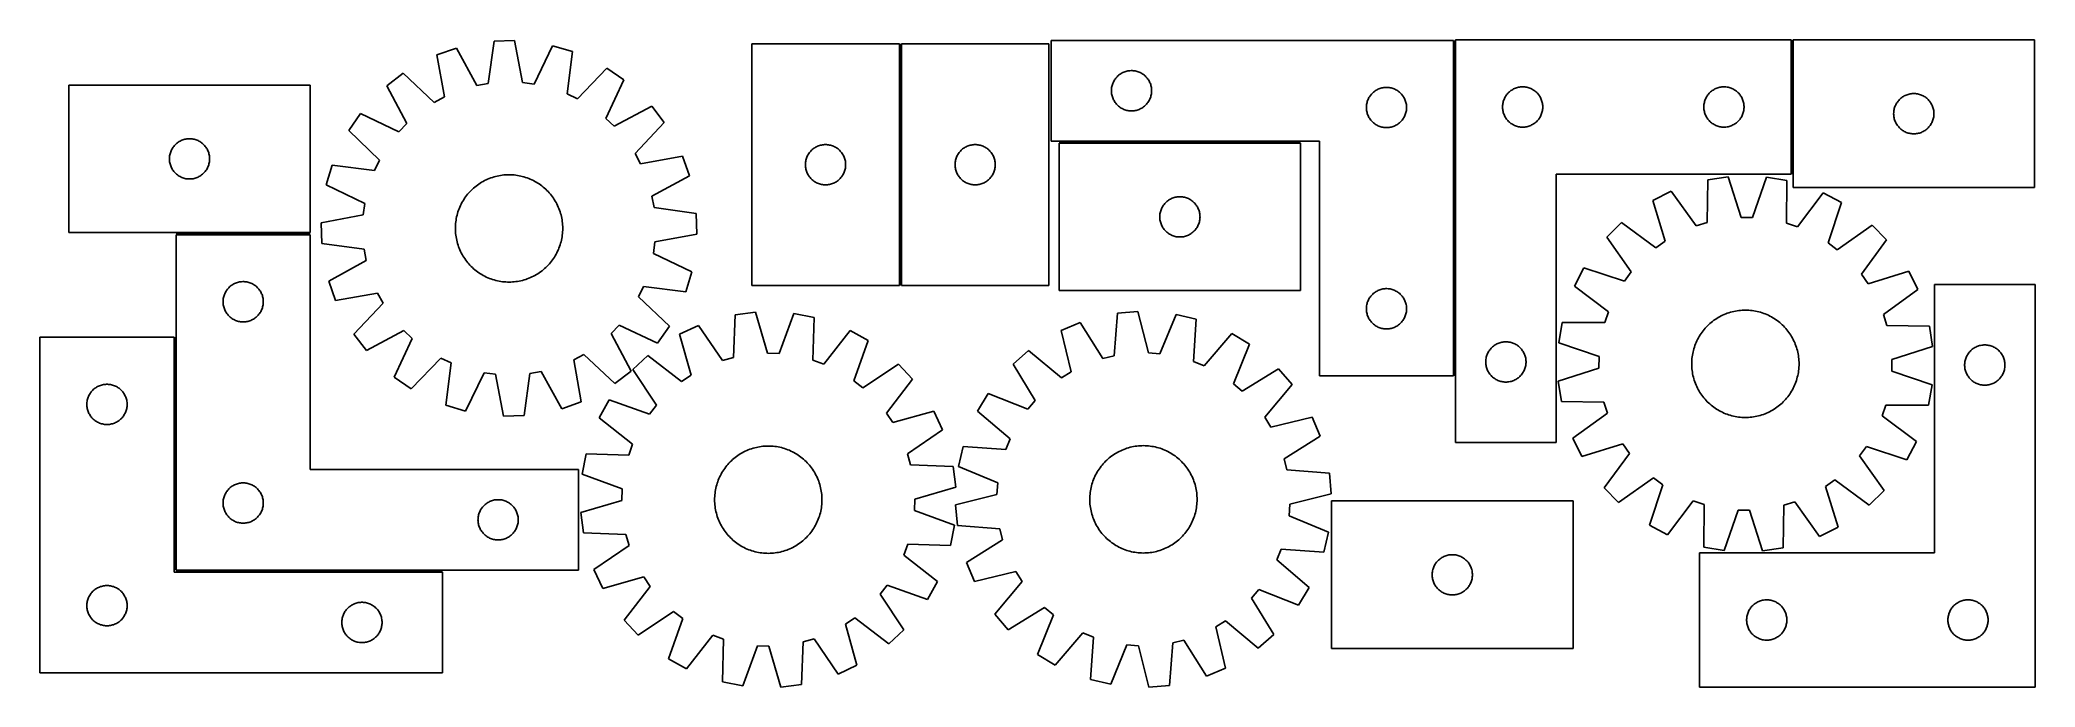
# Model space of a CAD drawing. Header units: millimetres. Extents: x 7 to 1493, y 7 to 489.
import ezdxf

# ---------------------------------------------------------------- set-up
doc = ezdxf.new("R2010")
doc.units = ezdxf.units.MM
doc.layers.add('COMMON', color=5, linetype='CONTINUOUS', true_color=0x0000ff)
doc.layers.add('CUT', color=7, linetype='CONTINUOUS', true_color=0x000000)

msp = doc.modelspace()

# ---------------------------------------------------------------- linework, layer by layer
at = {"layer": 'COMMON'}
for p, q in [((647.779936, 485.854274), (647.779936, 305.854274)), ((1060.821614, 488.473424), (1060.821614, 238.473424)), ((1312.321615, 488.867455), (1312.321615, 388.867455)), ((946.112393, 412.723424), (766.112393, 412.723424)), ((108.017549, 344.452178), (208.017549, 344.452178)), ((107.267548, 267.202177), (107.267548, 93.702178)), ((108.017549, 92.952177), (306.517548, 92.952177))]:
    msp.add_line(p, q, dxfattribs=at)
at = {"layer": 'CUT'}
for p, q in [((316.896938, 482.74373), (302.387815, 477.623585)), ((302.387815, 477.623585), (307.969897, 446.35355)), ((332.176995, 454.896026), (316.896938, 482.74373)), ((344.963557, 487.913907), (340.60946, 456.449378)), ((360.344765, 488.299888), (344.963557, 487.913907)), ((366.271549, 457.09335), (360.344765, 488.299888)), ((388.635379, 484.543956), (374.771312, 455.964901)), ((403.383052, 480.157991), (388.635379, 484.543956)), ((399.376408, 448.647334), (403.383052, 480.157991)), ((537.029936, 485.854274), (537.029936, 305.854274)), ((647.029936, 485.854274), (537.029936, 485.854274)), ((647.029936, 305.854274), (647.029936, 485.854274)), ((758.529937, 485.854274), (648.529937, 485.854274)), ((648.529937, 485.854274), (648.529937, 305.854274)), ((758.529937, 305.854274), (758.529937, 485.854274)), ((1060.071614, 488.473424), (760.071614, 488.473424)), ((760.071614, 488.473424), (760.071614, 413.473424)), ((1060.071614, 238.473424), (1060.071614, 488.473424)), ((1061.571615, 488.867455), (1061.571615, 188.867455)), ((1311.571615, 488.867455), (1061.571615, 488.867455)), ((1311.571615, 388.867455), (1311.571615, 488.867455)), ((1493.071616, 488.867455), (1313.071616, 488.867455)), ((1313.071616, 488.867455), (1313.071616, 378.867455)), ((1493.071616, 378.867455), (1493.071616, 488.867455)), ((277.292547, 464.033392), (265.075762, 454.68028)), ((300.430158, 442.270449), (277.292547, 464.033392)), ((429.128377, 467.843608), (407.111453, 444.947543)), ((441.79891, 459.115026), (429.128377, 467.843608)), ((808.804635, 460.875706), (809.329331, 461.442587)), ((809.329331, 461.442587), (809.882514, 461.981705)), ((809.882514, 461.981705), (810.462716, 462.491631)), ((810.462716, 462.491631), (811.0684, 462.971013)), ((811.0684, 462.971013), (811.697958, 463.418579)), ((811.697958, 463.418579), (812.349722, 463.833144)), ((812.349722, 463.833144), (813.021963, 464.213606)), ((813.021963, 464.213606), (813.712898, 464.558958)), ((813.712898, 464.558958), (814.420696, 464.868284)), ((814.420696, 464.868284), (815.143478, 465.140763)), ((815.143478, 465.140763), (815.87933, 465.375672)), ((815.87933, 465.375672), (816.626298, 465.57239)), ((816.626298, 465.57239), (817.382403, 465.730394)), ((817.382403, 465.730394), (818.145639, 465.849264)), ((818.145639, 465.849264), (818.913982, 465.928687)), ((818.913982, 465.928687), (819.685395, 465.968451)), ((819.685395, 465.968451), (820.457833, 465.968451)), ((820.457833, 465.968451), (821.229246, 465.928687)), ((821.229246, 465.928687), (821.997589, 465.849264)), ((821.997589, 465.849264), (822.760825, 465.730394)), ((822.760825, 465.730394), (823.51693, 465.57239)), ((823.51693, 465.57239), (824.263899, 465.375672)), ((824.263899, 465.375672), (824.99975, 465.140763)), ((824.99975, 465.140763), (825.722532, 464.868284)), ((825.722532, 464.868284), (826.43033, 464.558958)), ((826.43033, 464.558958), (827.121265, 464.213606)), ((827.121265, 464.213606), (827.793506, 463.833144)), ((827.793506, 463.833144), (828.44527, 463.418579)), ((828.44527, 463.418579), (829.074828, 462.971013)), ((829.074828, 462.971013), (829.680512, 462.491631)), ((829.680512, 462.491631), (830.260714, 461.981705)), ((830.260714, 461.981705), (830.813897, 461.442587)), ((830.813897, 461.442587), (831.338593, 460.875706)), ((208.03354, 455.202179), (28.03354, 455.202179)), ((28.03354, 455.202179), (28.03354, 345.202179)), ((208.03354, 345.202179), (208.03354, 455.202179)), ((265.075762, 454.68028), (280.04761, 426.665667)), ((307.969897, 446.35355), (300.430158, 442.270449)), ((340.60946, 456.449378), (332.176995, 454.896026)), ((374.771312, 455.964901), (366.271549, 457.09335)), ((407.111453, 444.947543), (399.376408, 448.647334)), ((428.251036, 430.38473), (441.79891, 459.115026)), ((805.071614, 450.973424), (805.091503, 451.745606)), ((805.091503, 450.201243), (805.071614, 450.973424)), ((805.091503, 451.745606), (805.151116, 452.515739)), ((805.151116, 449.431109), (805.091503, 450.201243)), ((805.151116, 452.515739), (805.250296, 453.281783)), ((805.250296, 448.665066), (805.151116, 449.431109)), ((805.250296, 453.281783), (805.388779, 454.041705)), ((805.388779, 447.905143), (805.250296, 448.665066)), ((805.388779, 454.041705), (805.566198, 454.793491)), ((805.566198, 447.153357), (805.388779, 447.905143)), ((805.566198, 454.793491), (805.782083, 455.535147)), ((805.782083, 446.411702), (805.566198, 447.153357)), ((805.782083, 455.535147), (806.035862, 456.264706)), ((806.035862, 445.682143), (805.782083, 446.411702)), ((806.035862, 456.264706), (806.32686, 456.980233)), ((806.32686, 456.980233), (806.654308, 457.679831)), ((806.654308, 457.679831), (807.017335, 458.361645)), ((807.017335, 458.361645), (807.414981, 459.023867)), ((807.414981, 459.023867), (807.846189, 459.664741)), ((807.846189, 459.664741), (808.309817, 460.282566)), ((808.309817, 460.282566), (808.804635, 460.875706)), ((831.338593, 460.875706), (831.833411, 460.282566)), ((831.833411, 460.282566), (832.297039, 459.664741)), ((832.297039, 459.664741), (832.728247, 459.023867)), ((832.728247, 459.023867), (833.125893, 458.361645)), ((833.125893, 458.361645), (833.48892, 457.679831)), ((833.48892, 457.679831), (833.816368, 456.980233)), ((833.816368, 456.980233), (834.107366, 456.264706)), ((834.107366, 456.264706), (834.361145, 455.535147)), ((834.361145, 446.411702), (834.107366, 445.682143)), ((834.361145, 455.535147), (834.57703, 454.793491)), ((834.57703, 447.153357), (834.361145, 446.411702)), ((834.57703, 454.793491), (834.754449, 454.041705)), ((834.754449, 447.905143), (834.57703, 447.153357)), ((834.754449, 454.041705), (834.892933, 453.281783)), ((834.892933, 448.665066), (834.754449, 447.905143)), ((834.892933, 453.281783), (834.992112, 452.515739)), ((834.992112, 449.431109), (834.892933, 448.665066)), ((834.992112, 452.515739), (835.051725, 451.745606)), ((835.051725, 450.201243), (834.992112, 449.431109)), ((835.051725, 451.745606), (835.071614, 450.973424)), ((835.071614, 450.973424), (835.051725, 450.201243)), ((997.017335, 445.861645), (997.414981, 446.523867)), ((997.414981, 446.523867), (997.846189, 447.164741)), ((997.846189, 447.164741), (998.309817, 447.782566)), ((998.309817, 447.782566), (998.804635, 448.375706)), ((998.804635, 448.375706), (999.329331, 448.942587)), ((999.329331, 448.942587), (999.882514, 449.481705)), ((999.882514, 449.481705), (1000.462716, 449.991631)), ((1000.462716, 449.991631), (1001.0684, 450.471013)), ((1001.0684, 450.471013), (1001.697958, 450.918579)), ((1001.697958, 450.918579), (1002.349722, 451.333144)), ((1002.349722, 451.333144), (1003.021963, 451.713606)), ((1003.021963, 451.713606), (1003.712898, 452.058958)), ((1003.712898, 452.058958), (1004.420696, 452.368284)), ((1004.420696, 452.368284), (1005.143478, 452.640763)), ((1005.143478, 452.640763), (1005.87933, 452.875672)), ((1005.87933, 452.875672), (1006.626298, 453.07239)), ((1006.626298, 453.07239), (1007.382403, 453.230394)), ((1007.382403, 453.230394), (1008.145639, 453.349264)), ((1008.145639, 453.349264), (1008.913982, 453.428687)), ((1008.913982, 453.428687), (1009.685395, 453.468451)), ((1009.685395, 453.468451), (1010.457833, 453.468451)), ((1010.457833, 453.468451), (1011.229246, 453.428687)), ((1011.229246, 453.428687), (1011.997589, 453.349264)), ((1011.997589, 453.349264), (1012.760825, 453.230394)), ((1012.760825, 453.230394), (1013.51693, 453.07239)), ((1013.51693, 453.07239), (1014.263899, 452.875672)), ((1014.263899, 452.875672), (1014.99975, 452.640763)), ((1014.99975, 452.640763), (1015.722532, 452.368284)), ((1015.722532, 452.368284), (1016.43033, 452.058958)), ((1016.43033, 452.058958), (1017.121265, 451.713606)), ((1017.121265, 451.713606), (1017.793506, 451.333144)), ((1017.793506, 451.333144), (1018.44527, 450.918579)), ((1018.44527, 450.918579), (1019.074828, 450.471013)), ((1019.074828, 450.471013), (1019.680512, 449.991631)), ((1019.680512, 449.991631), (1020.260714, 449.481705)), ((1020.260714, 449.481705), (1020.813897, 448.942587)), ((1020.813897, 448.942587), (1021.338593, 448.375706)), ((1021.338593, 448.375706), (1021.833411, 447.782566)), ((1021.833411, 447.782566), (1022.297039, 447.164741)), ((1022.297039, 447.164741), (1022.728247, 446.523867)), ((1022.728247, 446.523867), (1023.125893, 445.861645)), ((1098.331433, 445.917106), (1098.711896, 446.589347)), ((1098.711896, 446.589347), (1099.12646, 447.24111)), ((1099.12646, 447.24111), (1099.574026, 447.870669)), ((1099.574026, 447.870669), (1100.053408, 448.476352)), ((1100.053408, 448.476352), (1100.563335, 449.056555)), ((1100.563335, 449.056555), (1101.102453, 449.609737)), ((1101.102453, 449.609737), (1101.669333, 450.134433)), ((1101.669333, 450.134433), (1102.262473, 450.629252)), ((1102.262473, 450.629252), (1102.880299, 451.09288)), ((1102.880299, 451.09288), (1103.521172, 451.524088)), ((1103.521172, 451.524088), (1104.183394, 451.921733)), ((1104.183394, 451.921733), (1104.865208, 452.284761)), ((1104.865208, 452.284761), (1105.564806, 452.612208)), ((1105.564806, 452.612208), (1106.280334, 452.903207)), ((1106.280334, 452.903207), (1107.009893, 453.156985)), ((1107.009893, 453.156985), (1107.751548, 453.37287)), ((1107.751548, 453.37287), (1108.503334, 453.55029)), ((1108.503334, 453.55029), (1109.263256, 453.688773)), ((1109.263256, 453.688773), (1110.0293, 453.787953)), ((1110.0293, 453.787953), (1110.799434, 453.847566)), ((1110.799434, 453.847566), (1111.571615, 453.867455)), ((1111.571615, 453.867455), (1112.343796, 453.847566)), ((1112.343796, 453.847566), (1113.11393, 453.787953)), ((1113.11393, 453.787953), (1113.879974, 453.688773)), ((1113.879974, 453.688773), (1114.639896, 453.55029)), ((1114.639896, 453.55029), (1115.391682, 453.37287)), ((1115.391682, 453.37287), (1116.133338, 453.156985)), ((1116.133338, 453.156985), (1116.862896, 452.903207)), ((1116.862896, 452.903207), (1117.578424, 452.612208)), ((1117.578424, 452.612208), (1118.278022, 452.284761)), ((1118.278022, 452.284761), (1118.959836, 451.921733)), ((1118.959836, 451.921733), (1119.622058, 451.524088)), ((1119.622058, 451.524088), (1120.262932, 451.09288)), ((1120.262932, 451.09288), (1120.880757, 450.629252)), ((1120.880757, 450.629252), (1121.473897, 450.134433)), ((1121.473897, 450.134433), (1122.040777, 449.609737)), ((1122.040777, 449.609737), (1122.579896, 449.056555)), ((1122.579896, 449.056555), (1123.089822, 448.476352)), ((1123.089822, 448.476352), (1123.569204, 447.870669)), ((1123.569204, 447.870669), (1124.01677, 447.24111)), ((1124.01677, 447.24111), (1124.431334, 446.589347)), ((1124.431334, 446.589347), (1124.811797, 445.917106)), ((1248.331433, 445.917106), (1248.711896, 446.589347)), ((1248.711896, 446.589347), (1249.12646, 447.24111)), ((1249.12646, 447.24111), (1249.574026, 447.870669)), ((1249.574026, 447.870669), (1250.053408, 448.476352)), ((1250.053408, 448.476352), (1250.563335, 449.056555)), ((1250.563335, 449.056555), (1251.102453, 449.609737)), ((1251.102453, 449.609737), (1251.669333, 450.134433)), ((1251.669333, 450.134433), (1252.262473, 450.629252)), ((1252.262473, 450.629252), (1252.880299, 451.09288)), ((1252.880299, 451.09288), (1253.521172, 451.524088)), ((1253.521172, 451.524088), (1254.183394, 451.921733)), ((1254.183394, 451.921733), (1254.865208, 452.284761)), ((1254.865208, 452.284761), (1255.564806, 452.612208)), ((1255.564806, 452.612208), (1256.280334, 452.903207)), ((1256.280334, 452.903207), (1257.009893, 453.156985)), ((1257.009893, 453.156985), (1257.751548, 453.37287)), ((1257.751548, 453.37287), (1258.503334, 453.55029)), ((1258.503334, 453.55029), (1259.263256, 453.688773)), ((1259.263256, 453.688773), (1260.0293, 453.787953)), ((1260.0293, 453.787953), (1260.799434, 453.847566)), ((1260.799434, 453.847566), (1261.571615, 453.867455)), ((1261.571615, 453.867455), (1262.343796, 453.847566)), ((1262.343796, 453.847566), (1263.11393, 453.787953)), ((1263.11393, 453.787953), (1263.879974, 453.688773)), ((1263.879974, 453.688773), (1264.639896, 453.55029)), ((1264.639896, 453.55029), (1265.391682, 453.37287)), ((1265.391682, 453.37287), (1266.133338, 453.156985)), ((1266.133338, 453.156985), (1266.862896, 452.903207)), ((1266.862896, 452.903207), (1267.578424, 452.612208)), ((1267.578424, 452.612208), (1268.278022, 452.284761)), ((1268.278022, 452.284761), (1268.959836, 451.921733)), ((1268.959836, 451.921733), (1269.622058, 451.524088)), ((1269.622058, 451.524088), (1270.262932, 451.09288)), ((1270.262932, 451.09288), (1270.880757, 450.629252)), ((1270.880757, 450.629252), (1271.473897, 450.134433)), ((1271.473897, 450.134433), (1272.040777, 449.609737)), ((1272.040777, 449.609737), (1272.579896, 449.056555)), ((1272.579896, 449.056555), (1273.089822, 448.476352)), ((1273.089822, 448.476352), (1273.569204, 447.870669)), ((1273.569204, 447.870669), (1274.01677, 447.24111)), ((1274.01677, 447.24111), (1274.431334, 446.589347)), ((1274.431334, 446.589347), (1274.811797, 445.917106)), ((1394.068402, 445.865043), (1394.69796, 446.31261)), ((1394.69796, 446.31261), (1395.349724, 446.727174)), ((1395.349724, 446.727174), (1396.021965, 447.107636)), ((1396.021965, 447.107636), (1396.7129, 447.452988)), ((1396.7129, 447.452988), (1397.420698, 447.762314)), ((1397.420698, 447.762314), (1398.14348, 448.034793)), ((1398.14348, 448.034793), (1398.879332, 448.269703)), ((1398.879332, 448.269703), (1399.6263, 448.46642)), ((1399.6263, 448.46642), (1400.382405, 448.624424)), ((1400.382405, 448.624424), (1401.145641, 448.743295)), ((1401.145641, 448.743295), (1401.913984, 448.822717)), ((1401.913984, 448.822717), (1402.685397, 448.862482)), ((1402.685397, 448.862482), (1403.457835, 448.862482)), ((1403.457835, 448.862482), (1404.229248, 448.822717)), ((1404.229248, 448.822717), (1404.997591, 448.743295)), ((1404.997591, 448.743295), (1405.760827, 448.624424)), ((1405.760827, 448.624424), (1406.516932, 448.46642)), ((1406.516932, 448.46642), (1407.263901, 448.269703)), ((1407.263901, 448.269703), (1407.999752, 448.034793)), ((1407.999752, 448.034793), (1408.722534, 447.762314)), ((1408.722534, 447.762314), (1409.430332, 447.452988)), ((1409.430332, 447.452988), (1410.121267, 447.107636)), ((1410.121267, 447.107636), (1410.793508, 446.727174)), ((1410.793508, 446.727174), (1411.445272, 446.31261)), ((1411.445272, 446.31261), (1412.07483, 445.865043)), ((245.408344, 434.000374), (236.679762, 421.329841)), ((274.13864, 420.4525), (245.408344, 434.000374)), ((462.478816, 439.447608), (434.464203, 424.47576)), ((471.831928, 427.230823), (462.478816, 439.447608)), ((806.32686, 444.966616), (806.035862, 445.682143)), ((806.654308, 444.267017), (806.32686, 444.966616)), ((807.017335, 443.585203), (806.654308, 444.267017)), ((807.414981, 442.922981), (807.017335, 443.585203)), ((807.846189, 442.282108), (807.414981, 442.922981)), ((808.309817, 441.664282), (807.846189, 442.282108)), ((808.804635, 441.071142), (808.309817, 441.664282)), ((809.329331, 440.504262), (808.804635, 441.071142)), ((809.882514, 439.965144), (809.329331, 440.504262)), ((810.462716, 439.455218), (809.882514, 439.965144)), ((811.0684, 438.975836), (810.462716, 439.455218)), ((811.697958, 438.528269), (811.0684, 438.975836)), ((812.349722, 438.113705), (811.697958, 438.528269)), ((813.021963, 437.733242), (812.349722, 438.113705)), ((813.712898, 437.38789), (813.021963, 437.733242)), ((814.420696, 437.078565), (813.712898, 437.38789)), ((815.143478, 436.806086), (814.420696, 437.078565)), ((815.87933, 436.571176), (815.143478, 436.806086)), ((816.626298, 436.374459), (815.87933, 436.571176)), ((817.382403, 436.216455), (816.626298, 436.374459)), ((818.145639, 436.097584), (817.382403, 436.216455)), ((818.913982, 436.018161), (818.145639, 436.097584)), ((819.685395, 435.978397), (818.913982, 436.018161)), ((820.457833, 435.978397), (819.685395, 435.978397)), ((821.229246, 436.018161), (820.457833, 435.978397)), ((821.997589, 436.097584), (821.229246, 436.018161)), ((822.760825, 436.216455), (821.997589, 436.097584)), ((823.51693, 436.374459), (822.760825, 436.216455)), ((824.263899, 436.571176), (823.51693, 436.374459)), ((824.99975, 436.806086), (824.263899, 436.571176)), ((825.722532, 437.078565), (824.99975, 436.806086)), ((826.43033, 437.38789), (825.722532, 437.078565)), ((827.121265, 437.733242), (826.43033, 437.38789)), ((827.793506, 438.113705), (827.121265, 437.733242)), ((828.44527, 438.528269), (827.793506, 438.113705)), ((829.074828, 438.975836), (828.44527, 438.528269)), ((829.680512, 439.455218), (829.074828, 438.975836)), ((830.260714, 439.965144), (829.680512, 439.455218)), ((830.813897, 440.504262), (830.260714, 439.965144)), ((831.338593, 441.071142), (830.813897, 440.504262)), ((831.833411, 441.664282), (831.338593, 441.071142)), ((832.297039, 442.282108), (831.833411, 441.664282)), ((832.728247, 442.922981), (832.297039, 442.282108)), ((833.125893, 443.585203), (832.728247, 442.922981)), ((833.48892, 444.267017), (833.125893, 443.585203)), ((833.816368, 444.966616), (833.48892, 444.267017)), ((834.107366, 445.682143), (833.816368, 444.966616)), ((995.071614, 438.473424), (995.091503, 439.245606)), ((995.091503, 437.701243), (995.071614, 438.473424)), ((995.091503, 439.245606), (995.151116, 440.015739)), ((995.151116, 436.931109), (995.091503, 437.701243)), ((995.151116, 440.015739), (995.250296, 440.781783)), ((995.250296, 436.165066), (995.151116, 436.931109)), ((995.250296, 440.781783), (995.388779, 441.541705)), ((995.388779, 435.405143), (995.250296, 436.165066)), ((995.388779, 441.541705), (995.566198, 442.293491)), ((995.566198, 434.653357), (995.388779, 435.405143)), ((995.566198, 442.293491), (995.782083, 443.035147)), ((995.782083, 433.911702), (995.566198, 434.653357)), ((995.782083, 443.035147), (996.035862, 443.764706)), ((996.035862, 433.182143), (995.782083, 433.911702)), ((996.035862, 443.764706), (996.32686, 444.480233)), ((996.32686, 432.466616), (996.035862, 433.182143)), ((996.32686, 444.480233), (996.654308, 445.179831)), ((996.654308, 431.767017), (996.32686, 432.466616)), ((996.654308, 445.179831), (997.017335, 445.861645)), ((997.017335, 431.085203), (996.654308, 431.767017)), ((1023.125893, 445.861645), (1023.48892, 445.179831)), ((1023.48892, 431.767017), (1023.125893, 431.085203)), ((1023.48892, 445.179831), (1023.816368, 444.480233)), ((1023.816368, 432.466616), (1023.48892, 431.767017)), ((1023.816368, 444.480233), (1024.107366, 443.764706)), ((1024.107366, 433.182143), (1023.816368, 432.466616)), ((1024.107366, 443.764706), (1024.361145, 443.035147)), ((1024.361145, 433.911702), (1024.107366, 433.182143)), ((1024.361145, 443.035147), (1024.57703, 442.293491)), ((1024.57703, 434.653357), (1024.361145, 433.911702)), ((1024.57703, 442.293491), (1024.754449, 441.541705)), ((1024.754449, 435.405143), (1024.57703, 434.653357)), ((1024.754449, 441.541705), (1024.892933, 440.781783)), ((1024.892933, 436.165066), (1024.754449, 435.405143)), ((1024.892933, 440.781783), (1024.992112, 440.015739)), ((1024.992112, 436.931109), (1024.892933, 436.165066)), ((1024.992112, 440.015739), (1025.051725, 439.245606)), ((1025.051725, 437.701243), (1024.992112, 436.931109)), ((1025.051725, 439.245606), (1025.071614, 438.473424)), ((1025.071614, 438.473424), (1025.051725, 437.701243)), ((1096.576588, 439.253673), (1096.616352, 440.025086)), ((1096.576588, 438.481236), (1096.576588, 439.253673)), ((1096.616352, 437.709823), (1096.576588, 438.481236)), ((1096.616352, 440.025086), (1096.695775, 440.79343)), ((1096.695775, 436.941479), (1096.616352, 437.709823)), ((1096.695775, 440.79343), (1096.814646, 441.556666)), ((1096.814646, 436.178243), (1096.695775, 436.941479)), ((1096.814646, 441.556666), (1096.972649, 442.312771)), ((1096.972649, 435.422138), (1096.814646, 436.178243)), ((1096.972649, 442.312771), (1097.169367, 443.059739)), ((1097.169367, 434.67517), (1096.972649, 435.422138)), ((1097.169367, 443.059739), (1097.404277, 443.79559)), ((1097.404277, 433.939319), (1097.169367, 434.67517)), ((1097.404277, 443.79559), (1097.676756, 444.518373)), ((1097.676756, 433.216536), (1097.404277, 433.939319)), ((1097.676756, 444.518373), (1097.986081, 445.22617)), ((1097.986081, 432.508739), (1097.676756, 433.216536)), ((1097.986081, 445.22617), (1098.331433, 445.917106)), ((1098.331433, 431.817803), (1097.986081, 432.508739)), ((1098.711896, 431.145562), (1098.331433, 431.817803)), ((1124.811797, 431.817803), (1124.431334, 431.145562)), ((1124.811797, 445.917106), (1125.157149, 445.22617)), ((1125.157149, 432.508739), (1124.811797, 431.817803)), ((1125.157149, 445.22617), (1125.466475, 444.518373)), ((1125.466475, 433.216536), (1125.157149, 432.508739)), ((1125.466475, 444.518373), (1125.738953, 443.79559)), ((1125.738953, 433.939319), (1125.466475, 433.216536)), ((1125.738953, 443.79559), (1125.973863, 443.059739)), ((1125.973863, 434.67517), (1125.738953, 433.939319)), ((1125.973863, 443.059739), (1126.170581, 442.312771)), ((1126.170581, 435.422138), (1125.973863, 434.67517)), ((1126.170581, 442.312771), (1126.328584, 441.556666)), ((1126.328584, 436.178243), (1126.170581, 435.422138)), ((1126.328584, 441.556666), (1126.447455, 440.79343)), ((1126.447455, 436.941479), (1126.328584, 436.178243)), ((1126.447455, 440.79343), (1126.526878, 440.025086)), ((1126.526878, 437.709823), (1126.447455, 436.941479)), ((1126.526878, 440.025086), (1126.566642, 439.253673)), ((1126.566642, 438.481236), (1126.526878, 437.709823)), ((1126.566642, 439.253673), (1126.566642, 438.481236)), ((1246.576588, 439.253673), (1246.616352, 440.025086)), ((1246.576588, 438.481236), (1246.576588, 439.253673)), ((1246.616352, 437.709823), (1246.576588, 438.481236)), ((1246.616352, 440.025086), (1246.695775, 440.79343)), ((1246.695775, 436.941479), (1246.616352, 437.709823)), ((1246.695775, 440.79343), (1246.814646, 441.556666)), ((1246.814646, 436.178243), (1246.695775, 436.941479)), ((1246.814646, 441.556666), (1246.972649, 442.312771)), ((1246.972649, 435.422138), (1246.814646, 436.178243)), ((1246.972649, 442.312771), (1247.169367, 443.059739)), ((1247.169367, 434.67517), (1246.972649, 435.422138)), ((1247.169367, 443.059739), (1247.404277, 443.79559)), ((1247.404277, 433.939319), (1247.169367, 434.67517)), ((1247.404277, 443.79559), (1247.676756, 444.518373)), ((1247.676756, 433.216536), (1247.404277, 433.939319)), ((1247.676756, 444.518373), (1247.986081, 445.22617)), ((1247.986081, 432.508739), (1247.676756, 433.216536)), ((1247.986081, 445.22617), (1248.331433, 445.917106)), ((1248.331433, 431.817803), (1247.986081, 432.508739)), ((1248.711896, 431.145562), (1248.331433, 431.817803)), ((1274.811797, 431.817803), (1274.431334, 431.145562)), ((1274.811797, 445.917106), (1275.157149, 445.22617)), ((1275.157149, 432.508739), (1274.811797, 431.817803)), ((1275.157149, 445.22617), (1275.466475, 444.518373)), ((1275.466475, 433.216536), (1275.157149, 432.508739)), ((1275.466475, 444.518373), (1275.738953, 443.79559)), ((1275.738953, 433.939319), (1275.466475, 433.216536)), ((1275.738953, 443.79559), (1275.973863, 443.059739)), ((1275.973863, 434.67517), (1275.738953, 433.939319)), ((1275.973863, 443.059739), (1276.170581, 442.312771)), ((1276.170581, 435.422138), (1275.973863, 434.67517)), ((1276.170581, 442.312771), (1276.328584, 441.556666)), ((1276.328584, 436.178243), (1276.170581, 435.422138)), ((1276.328584, 441.556666), (1276.447455, 440.79343)), ((1276.447455, 436.941479), (1276.328584, 436.178243)), ((1276.447455, 440.79343), (1276.526878, 440.025086)), ((1276.526878, 437.709823), (1276.447455, 436.941479)), ((1276.526878, 440.025086), (1276.566642, 439.253673)), ((1276.566642, 438.481236), (1276.526878, 437.709823)), ((1276.566642, 439.253673), (1276.566642, 438.481236)), ((1388.071616, 433.867455), (1388.091505, 434.639636)), ((1388.091505, 433.095273), (1388.071616, 433.867455)), ((1388.091505, 434.639636), (1388.151118, 435.409769)), ((1388.151118, 432.32514), (1388.091505, 433.095273)), ((1388.151118, 435.409769), (1388.250298, 436.175813)), ((1388.250298, 431.559096), (1388.151118, 432.32514)), ((1388.250298, 436.175813), (1388.388781, 436.935735)), ((1388.388781, 430.799174), (1388.250298, 431.559096)), ((1388.388781, 436.935735), (1388.5662, 437.687521)), ((1388.5662, 437.687521), (1388.782085, 438.429177)), ((1388.782085, 438.429177), (1389.035864, 439.158736)), ((1389.035864, 439.158736), (1389.326862, 439.874263)), ((1389.326862, 439.874263), (1389.65431, 440.573861)), ((1389.65431, 440.573861), (1390.017337, 441.255676)), ((1390.017337, 441.255676), (1390.414983, 441.917897)), ((1390.414983, 441.917897), (1390.846191, 442.558771)), ((1390.846191, 442.558771), (1391.309819, 443.176597)), ((1391.309819, 443.176597), (1391.804637, 443.769736)), ((1391.804637, 443.769736), (1392.329333, 444.336617)), ((1392.329333, 444.336617), (1392.882516, 444.875735)), ((1392.882516, 444.875735), (1393.462718, 445.385661)), ((1393.462718, 445.385661), (1394.068402, 445.865043)), ((1412.07483, 445.865043), (1412.680514, 445.385661)), ((1412.680514, 445.385661), (1413.260716, 444.875735)), ((1413.260716, 444.875735), (1413.813899, 444.336617)), ((1413.813899, 444.336617), (1414.338595, 443.769736)), ((1414.338595, 443.769736), (1414.833413, 443.176597)), ((1414.833413, 443.176597), (1415.297041, 442.558771)), ((1415.297041, 442.558771), (1415.728249, 441.917897)), ((1415.728249, 441.917897), (1416.125895, 441.255676)), ((1416.125895, 441.255676), (1416.488922, 440.573861)), ((1416.488922, 440.573861), (1416.81637, 439.874263)), ((1416.81637, 439.874263), (1417.107368, 439.158736)), ((1417.107368, 439.158736), (1417.361147, 438.429177)), ((1417.361147, 438.429177), (1417.577032, 437.687521)), ((1417.577032, 437.687521), (1417.754451, 436.935735)), ((1417.754451, 436.935735), (1417.892935, 436.175813)), ((1417.892935, 431.559096), (1417.754451, 430.799174)), ((1417.892935, 436.175813), (1417.992114, 435.409769)), ((1417.992114, 432.32514), (1417.892935, 431.559096)), ((1417.992114, 435.409769), (1418.051727, 434.639636)), ((1418.051727, 433.095273), (1417.992114, 432.32514)), ((1418.051727, 434.639636), (1418.071616, 433.867455)), ((1418.071616, 433.867455), (1418.051727, 433.095273)), ((236.679762, 421.329841), (259.575827, 399.312917)), ((280.04761, 426.665667), (274.13864, 420.4525)), ((434.464203, 424.47576), (428.251036, 430.38473)), ((450.068985, 404.093212), (471.831928, 427.230823)), ((997.414981, 430.422981), (997.017335, 431.085203)), ((997.846189, 429.782108), (997.414981, 430.422981)), ((998.309817, 429.164282), (997.846189, 429.782108)), ((998.804635, 428.571142), (998.309817, 429.164282)), ((999.329331, 428.004262), (998.804635, 428.571142)), ((999.882514, 427.465144), (999.329331, 428.004262)), ((1000.462716, 426.955218), (999.882514, 427.465144)), ((1001.0684, 426.475836), (1000.462716, 426.955218)), ((1001.697958, 426.028269), (1001.0684, 426.475836)), ((1002.349722, 425.613705), (1001.697958, 426.028269)), ((1003.021963, 425.233242), (1002.349722, 425.613705)), ((1003.712898, 424.88789), (1003.021963, 425.233242)), ((1004.420696, 424.578565), (1003.712898, 424.88789)), ((1005.143478, 424.306086), (1004.420696, 424.578565)), ((1005.87933, 424.071176), (1005.143478, 424.306086)), ((1006.626298, 423.874459), (1005.87933, 424.071176)), ((1007.382403, 423.716455), (1006.626298, 423.874459)), ((1008.145639, 423.597584), (1007.382403, 423.716455)), ((1008.913982, 423.518161), (1008.145639, 423.597584)), ((1009.685395, 423.478397), (1008.913982, 423.518161)), ((1010.457833, 423.478397), (1009.685395, 423.478397)), ((1011.229246, 423.518161), (1010.457833, 423.478397)), ((1011.997589, 423.597584), (1011.229246, 423.518161)), ((1012.760825, 423.716455), (1011.997589, 423.597584)), ((1013.51693, 423.874459), (1012.760825, 423.716455)), ((1014.263899, 424.071176), (1013.51693, 423.874459)), ((1014.99975, 424.306086), (1014.263899, 424.071176)), ((1015.722532, 424.578565), (1014.99975, 424.306086)), ((1016.43033, 424.88789), (1015.722532, 424.578565)), ((1017.121265, 425.233242), (1016.43033, 424.88789)), ((1017.793506, 425.613705), (1017.121265, 425.233242)), ((1018.44527, 426.028269), (1017.793506, 425.613705)), ((1019.074828, 426.475836), (1018.44527, 426.028269)), ((1019.680512, 426.955218), (1019.074828, 426.475836)), ((1020.260714, 427.465144), (1019.680512, 426.955218)), ((1020.813897, 428.004262), (1020.260714, 427.465144)), ((1021.338593, 428.571142), (1020.813897, 428.004262)), ((1021.833411, 429.164282), (1021.338593, 428.571142)), ((1022.297039, 429.782108), (1021.833411, 429.164282)), ((1022.728247, 430.422981), (1022.297039, 429.782108)), ((1023.125893, 431.085203), (1022.728247, 430.422981)), ((1099.12646, 430.493799), (1098.711896, 431.145562)), ((1099.574026, 429.86424), (1099.12646, 430.493799)), ((1100.053408, 429.258557), (1099.574026, 429.86424)), ((1100.563335, 428.678354), (1100.053408, 429.258557)), ((1101.102453, 428.125172), (1100.563335, 428.678354)), ((1101.669333, 427.600476), (1101.102453, 428.125172)), ((1102.262473, 427.105657), (1101.669333, 427.600476)), ((1102.880299, 426.642029), (1102.262473, 427.105657)), ((1103.521172, 426.210821), (1102.880299, 426.642029)), ((1104.183394, 425.813176), (1103.521172, 426.210821)), ((1104.865208, 425.450148), (1104.183394, 425.813176)), ((1105.564806, 425.122701), (1104.865208, 425.450148)), ((1106.280334, 424.831702), (1105.564806, 425.122701)), ((1107.009893, 424.577924), (1106.280334, 424.831702)), ((1107.751548, 424.362039), (1107.009893, 424.577924)), ((1108.503334, 424.184619), (1107.751548, 424.362039)), ((1109.263256, 424.046136), (1108.503334, 424.184619)), ((1110.0293, 423.946956), (1109.263256, 424.046136)), ((1110.799434, 423.887343), (1110.0293, 423.946956)), ((1111.571615, 423.867455), (1110.799434, 423.887343)), ((1112.343796, 423.887343), (1111.571615, 423.867455)), ((1113.11393, 423.946956), (1112.343796, 423.887343)), ((1113.879974, 424.046136), (1113.11393, 423.946956)), ((1114.639896, 424.184619), (1113.879974, 424.046136)), ((1115.391682, 424.362039), (1114.639896, 424.184619)), ((1116.133338, 424.577924), (1115.391682, 424.362039)), ((1116.862896, 424.831702), (1116.133338, 424.577924)), ((1117.578424, 425.122701), (1116.862896, 424.831702)), ((1118.278022, 425.450148), (1117.578424, 425.122701)), ((1118.959836, 425.813176), (1118.278022, 425.450148)), ((1119.622058, 426.210821), (1118.959836, 425.813176)), ((1120.262932, 426.642029), (1119.622058, 426.210821)), ((1120.880757, 427.105657), (1120.262932, 426.642029)), ((1121.473897, 427.600476), (1120.880757, 427.105657)), ((1122.040777, 428.125172), (1121.473897, 427.600476)), ((1122.579896, 428.678354), (1122.040777, 428.125172)), ((1123.089822, 429.258557), (1122.579896, 428.678354)), ((1123.569204, 429.86424), (1123.089822, 429.258557)), ((1124.01677, 430.493799), (1123.569204, 429.86424)), ((1124.431334, 431.145562), (1124.01677, 430.493799)), ((1249.12646, 430.493799), (1248.711896, 431.145562)), ((1249.574026, 429.86424), (1249.12646, 430.493799)), ((1250.053408, 429.258557), (1249.574026, 429.86424)), ((1250.563335, 428.678354), (1250.053408, 429.258557)), ((1251.102453, 428.125172), (1250.563335, 428.678354)), ((1251.669333, 427.600476), (1251.102453, 428.125172)), ((1252.262473, 427.105657), (1251.669333, 427.600476)), ((1252.880299, 426.642029), (1252.262473, 427.105657)), ((1253.521172, 426.210821), (1252.880299, 426.642029)), ((1254.183394, 425.813176), (1253.521172, 426.210821)), ((1254.865208, 425.450148), (1254.183394, 425.813176)), ((1255.564806, 425.122701), (1254.865208, 425.450148)), ((1256.280334, 424.831702), (1255.564806, 425.122701)), ((1257.009893, 424.577924), (1256.280334, 424.831702)), ((1257.751548, 424.362039), (1257.009893, 424.577924)), ((1258.503334, 424.184619), (1257.751548, 424.362039)), ((1259.263256, 424.046136), (1258.503334, 424.184619)), ((1260.0293, 423.946956), (1259.263256, 424.046136)), ((1260.799434, 423.887343), (1260.0293, 423.946956)), ((1261.571615, 423.867455), (1260.799434, 423.887343)), ((1262.343796, 423.887343), (1261.571615, 423.867455)), ((1263.11393, 423.946956), (1262.343796, 423.887343)), ((1263.879974, 424.046136), (1263.11393, 423.946956)), ((1264.639896, 424.184619), (1263.879974, 424.046136)), ((1265.391682, 424.362039), (1264.639896, 424.184619)), ((1266.133338, 424.577924), (1265.391682, 424.362039)), ((1266.862896, 424.831702), (1266.133338, 424.577924)), ((1267.578424, 425.122701), (1266.862896, 424.831702)), ((1268.278022, 425.450148), (1267.578424, 425.122701)), ((1268.959836, 425.813176), (1268.278022, 425.450148)), ((1269.622058, 426.210821), (1268.959836, 425.813176)), ((1270.262932, 426.642029), (1269.622058, 426.210821)), ((1270.880757, 427.105657), (1270.262932, 426.642029)), ((1271.473897, 427.600476), (1270.880757, 427.105657)), ((1272.040777, 428.125172), (1271.473897, 427.600476)), ((1272.579896, 428.678354), (1272.040777, 428.125172)), ((1273.089822, 429.258557), (1272.579896, 428.678354)), ((1273.569204, 429.86424), (1273.089822, 429.258557)), ((1274.01677, 430.493799), (1273.569204, 429.86424)), ((1274.431334, 431.145562), (1274.01677, 430.493799)), ((1388.5662, 430.047388), (1388.388781, 430.799174)), ((1388.782085, 429.305732), (1388.5662, 430.047388)), ((1389.035864, 428.576173), (1388.782085, 429.305732)), ((1389.326862, 427.860646), (1389.035864, 428.576173)), ((1389.65431, 427.161048), (1389.326862, 427.860646)), ((1390.017337, 426.479233), (1389.65431, 427.161048)), ((1390.414983, 425.817012), (1390.017337, 426.479233)), ((1390.846191, 425.176138), (1390.414983, 425.817012)), ((1391.309819, 424.558312), (1390.846191, 425.176138)), ((1391.804637, 423.965173), (1391.309819, 424.558312)), ((1392.329333, 423.398292), (1391.804637, 423.965173)), ((1392.882516, 422.859174), (1392.329333, 423.398292)), ((1393.462718, 422.349248), (1392.882516, 422.859174)), ((1394.068402, 421.869866), (1393.462718, 422.349248)), ((1394.69796, 421.422299), (1394.068402, 421.869866)), ((1395.349724, 421.007735), (1394.69796, 421.422299)), ((1396.021965, 420.627273), (1395.349724, 421.007735)), ((1396.7129, 420.281921), (1396.021965, 420.627273)), ((1397.420698, 419.972595), (1396.7129, 420.281921)), ((1398.14348, 419.700116), (1397.420698, 419.972595)), ((1398.879332, 419.465206), (1398.14348, 419.700116)), ((1399.6263, 419.268489), (1398.879332, 419.465206)), ((1400.382405, 419.110485), (1399.6263, 419.268489)), ((1401.145641, 418.991614), (1400.382405, 419.110485)), ((1401.913984, 418.912192), (1401.145641, 418.991614)), ((1402.685397, 418.872427), (1401.913984, 418.912192)), ((1403.457835, 418.872427), (1402.685397, 418.872427)), ((1404.229248, 418.912192), (1403.457835, 418.872427)), ((1404.997591, 418.991614), (1404.229248, 418.912192)), ((1405.760827, 419.110485), (1404.997591, 418.991614)), ((1406.516932, 419.268489), (1405.760827, 419.110485)), ((1407.263901, 419.465206), (1406.516932, 419.268489)), ((1407.999752, 419.700116), (1407.263901, 419.465206)), ((1408.722534, 419.972595), (1407.999752, 419.700116)), ((1409.430332, 420.281921), (1408.722534, 419.972595)), ((1410.121267, 420.627273), (1409.430332, 420.281921)), ((1410.793508, 421.007735), (1410.121267, 420.627273)), ((1411.445272, 421.422299), (1410.793508, 421.007735)), ((1412.07483, 421.869866), (1411.445272, 421.422299)), ((1412.680514, 422.349248), (1412.07483, 421.869866)), ((1413.260716, 422.859174), (1412.680514, 422.349248)), ((1413.813899, 423.398292), (1413.260716, 422.859174)), ((1414.338595, 423.965173), (1413.813899, 423.398292)), ((1414.833413, 424.558312), (1414.338595, 423.965173)), ((1415.297041, 425.176138), (1414.833413, 424.558312)), ((1415.728249, 425.817012), (1415.297041, 425.176138)), ((1416.125895, 426.479233), (1415.728249, 425.817012)), ((1416.488922, 427.161048), (1416.125895, 426.479233)), ((1416.81637, 427.860646), (1416.488922, 427.161048)), ((1417.107368, 428.576173), (1416.81637, 427.860646)), ((1417.361147, 429.305732), (1417.107368, 428.576173)), ((1417.577032, 430.047388), (1417.361147, 429.305732)), ((1417.754451, 430.799174), (1417.577032, 430.047388)), ((103.053428, 400.97436), (103.113041, 401.744494)), ((103.113041, 401.744494), (103.212221, 402.510538)), ((103.212221, 402.510538), (103.350704, 403.27046)), ((103.350704, 403.27046), (103.528124, 404.022246)), ((103.528124, 404.022246), (103.744009, 404.763902)), ((103.744009, 404.763902), (103.997787, 405.49346)), ((103.997787, 405.49346), (104.288786, 406.208988)), ((104.288786, 406.208988), (104.616233, 406.908586)), ((104.616233, 406.908586), (104.979261, 407.5904)), ((104.979261, 407.5904), (105.376906, 408.252622)), ((105.376906, 408.252622), (105.808114, 408.893496)), ((105.808114, 408.893496), (106.271742, 409.511321)), ((106.271742, 409.511321), (106.766561, 410.104461)), ((106.766561, 410.104461), (107.291257, 410.671341)), ((107.291257, 410.671341), (107.844439, 411.21046)), ((107.844439, 411.21046), (108.424642, 411.720386)), ((108.424642, 411.720386), (109.030325, 412.199768)), ((109.030325, 412.199768), (109.659884, 412.647334)), ((109.659884, 412.647334), (110.311647, 413.061899)), ((110.311647, 413.061899), (110.983888, 413.442361)), ((110.983888, 413.442361), (111.674824, 413.787713)), ((111.674824, 413.787713), (112.382621, 414.097039)), ((112.382621, 414.097039), (113.105404, 414.369518)), ((113.105404, 414.369518), (113.841255, 414.604427)), ((113.841255, 414.604427), (114.588223, 414.801145)), ((114.588223, 414.801145), (115.344328, 414.959148)), ((115.344328, 414.959148), (116.107564, 415.078019)), ((116.107564, 415.078019), (116.875908, 415.157442)), ((116.875908, 415.157442), (117.647321, 415.197206)), ((117.647321, 415.197206), (118.419758, 415.197206)), ((118.419758, 415.197206), (119.191171, 415.157442)), ((119.191171, 415.157442), (119.959515, 415.078019)), ((119.959515, 415.078019), (120.722751, 414.959148)), ((120.722751, 414.959148), (121.478856, 414.801145)), ((121.478856, 414.801145), (122.225824, 414.604427)), ((122.225824, 414.604427), (122.961675, 414.369518)), ((122.961675, 414.369518), (123.684458, 414.097039)), ((123.684458, 414.097039), (124.392255, 413.787713)), ((124.392255, 413.787713), (125.083191, 413.442361)), ((125.083191, 413.442361), (125.755432, 413.061899)), ((125.755432, 413.061899), (126.407195, 412.647334)), ((126.407195, 412.647334), (127.036754, 412.199768)), ((127.036754, 412.199768), (127.642437, 411.720386)), ((127.642437, 411.720386), (128.22264, 411.21046)), ((128.22264, 411.21046), (128.775822, 410.671341)), ((128.775822, 410.671341), (129.300518, 410.104461)), ((129.300518, 410.104461), (129.795337, 409.511321)), ((129.795337, 409.511321), (130.258965, 408.893496)), ((130.258965, 408.893496), (130.690173, 408.252622)), ((130.690173, 408.252622), (131.087818, 407.5904)), ((131.087818, 407.5904), (131.450846, 406.908586)), ((131.450846, 406.908586), (131.778293, 406.208988)), ((131.778293, 406.208988), (132.069292, 405.49346)), ((132.069292, 405.49346), (132.32307, 404.763902)), ((132.32307, 404.763902), (132.538955, 404.022246)), ((132.538955, 404.022246), (132.716375, 403.27046)), ((132.716375, 403.27046), (132.854858, 402.510538)), ((132.854858, 402.510538), (132.954038, 401.744494)), ((132.954038, 401.744494), (133.013651, 400.97436)), ((454.152086, 396.553473), (450.068985, 404.093212)), ((485.422121, 402.135555), (454.152086, 396.553473)), ((490.542265, 387.626432), (485.422121, 402.135555)), ((577.862598, 400.78241), (578.135077, 401.505193)), ((578.135077, 401.505193), (578.444402, 402.21299)), ((578.444402, 402.21299), (578.789754, 402.903925)), ((578.789754, 402.903925), (579.170217, 403.576166)), ((579.170217, 403.576166), (579.584781, 404.22793)), ((579.584781, 404.22793), (580.032348, 404.857488)), ((580.032348, 404.857488), (580.51173, 405.463172)), ((580.51173, 405.463172), (581.021656, 406.043374)), ((581.021656, 406.043374), (581.560774, 406.596557)), ((581.560774, 406.596557), (582.127655, 407.121253)), ((582.127655, 407.121253), (582.720794, 407.616071)), ((582.720794, 407.616071), (583.33862, 408.079699)), ((583.33862, 408.079699), (583.979493, 408.510908)), ((583.979493, 408.510908), (584.641715, 408.908553)), ((584.641715, 408.908553), (585.323529, 409.27158)), ((585.323529, 409.27158), (586.023128, 409.599028)), ((586.023128, 409.599028), (586.738655, 409.890026)), ((586.738655, 409.890026), (587.468214, 410.143805)), ((587.468214, 410.143805), (588.20987, 410.35969)), ((588.20987, 410.35969), (588.961655, 410.537109)), ((588.961655, 410.537109), (589.721578, 410.675593)), ((589.721578, 410.675593), (590.487621, 410.774772)), ((590.487621, 410.774772), (591.257755, 410.834386)), ((591.257755, 410.834386), (592.029936, 410.854274)), ((592.029936, 410.854274), (592.802118, 410.834386)), ((592.802118, 410.834386), (593.572251, 410.774772)), ((593.572251, 410.774772), (594.338295, 410.675593)), ((594.338295, 410.675593), (595.098217, 410.537109)), ((595.098217, 410.537109), (595.850003, 410.35969)), ((595.850003, 410.35969), (596.591659, 410.143805)), ((596.591659, 410.143805), (597.321218, 409.890026)), ((597.321218, 409.890026), (598.036745, 409.599028)), ((598.036745, 409.599028), (598.736343, 409.27158)), ((598.736343, 409.27158), (599.418157, 408.908553)), ((599.418157, 408.908553), (600.080379, 408.510908)), ((600.080379, 408.510908), (600.721253, 408.079699)), ((600.721253, 408.079699), (601.339079, 407.616071)), ((601.339079, 407.616071), (601.932218, 407.121253)), ((601.932218, 407.121253), (602.499099, 406.596557)), ((602.499099, 406.596557), (603.038217, 406.043374)), ((603.038217, 406.043374), (603.548143, 405.463172)), ((603.548143, 405.463172), (604.027525, 404.857488)), ((604.027525, 404.857488), (604.475092, 404.22793)), ((604.475092, 404.22793), (604.889656, 403.576166)), ((604.889656, 403.576166), (605.270118, 402.903925)), ((605.270118, 402.903925), (605.61547, 402.21299)), ((605.61547, 402.21299), (605.924796, 401.505193)), ((605.924796, 401.505193), (606.197275, 400.78241)), ((689.362599, 400.78241), (689.635078, 401.505193)), ((689.635078, 401.505193), (689.944403, 402.21299)), ((689.944403, 402.21299), (690.289755, 402.903925)), ((690.289755, 402.903925), (690.670218, 403.576166)), ((690.670218, 403.576166), (691.084782, 404.22793)), ((691.084782, 404.22793), (691.532349, 404.857488)), ((691.532349, 404.857488), (692.011731, 405.463172)), ((692.011731, 405.463172), (692.521657, 406.043374)), ((692.521657, 406.043374), (693.060775, 406.596557)), ((693.060775, 406.596557), (693.627656, 407.121253)), ((693.627656, 407.121253), (694.220795, 407.616071)), ((694.220795, 407.616071), (694.838621, 408.079699)), ((694.838621, 408.079699), (695.479494, 408.510908)), ((695.479494, 408.510908), (696.141716, 408.908553)), ((696.141716, 408.908553), (696.82353, 409.27158)), ((696.82353, 409.27158), (697.523129, 409.599028)), ((697.523129, 409.599028), (698.238656, 409.890026)), ((698.238656, 409.890026), (698.968215, 410.143805)), ((698.968215, 410.143805), (699.709871, 410.35969)), ((699.709871, 410.35969), (700.461656, 410.537109)), ((700.461656, 410.537109), (701.221579, 410.675593)), ((701.221579, 410.675593), (701.987622, 410.774772)), ((701.987622, 410.774772), (702.757756, 410.834386)), ((702.757756, 410.834386), (703.529937, 410.854274)), ((703.529937, 410.854274), (704.302119, 410.834386)), ((704.302119, 410.834386), (705.072252, 410.774772)), ((705.072252, 410.774772), (705.838296, 410.675593)), ((705.838296, 410.675593), (706.598218, 410.537109)), ((706.598218, 410.537109), (707.350004, 410.35969)), ((707.350004, 410.35969), (708.09166, 410.143805)), ((708.09166, 410.143805), (708.821219, 409.890026)), ((708.821219, 409.890026), (709.536746, 409.599028)), ((709.536746, 409.599028), (710.236344, 409.27158)), ((710.236344, 409.27158), (710.918158, 408.908553)), ((710.918158, 408.908553), (711.58038, 408.510908)), ((711.58038, 408.510908), (712.221254, 408.079699)), ((712.221254, 408.079699), (712.83908, 407.616071)), ((712.83908, 407.616071), (713.432219, 407.121253)), ((713.432219, 407.121253), (713.9991, 406.596557)), ((713.9991, 406.596557), (714.538218, 406.043374)), ((714.538218, 406.043374), (715.048144, 405.463172)), ((715.048144, 405.463172), (715.527526, 404.857488)), ((715.527526, 404.857488), (715.975093, 404.22793)), ((715.975093, 404.22793), (716.389657, 403.576166)), ((716.389657, 403.576166), (716.770119, 402.903925)), ((716.770119, 402.903925), (717.115471, 402.21299)), ((717.115471, 402.21299), (717.424797, 401.505193)), ((717.424797, 401.505193), (717.697276, 400.78241)), ((760.071614, 413.473424), (960.071614, 413.473424)), ((946.112393, 411.973423), (766.112393, 411.973423)), ((766.112393, 411.973423), (766.112393, 301.973423)), ((946.112393, 301.973423), (946.112393, 411.973423)), ((960.071614, 413.473424), (960.071614, 238.473424)), ((103.03354, 400.202179), (103.053428, 400.97436)), ((103.053428, 399.429998), (103.03354, 400.202179)), ((103.113041, 398.659864), (103.053428, 399.429998)), ((103.212221, 397.89382), (103.113041, 398.659864)), ((103.350704, 397.133898), (103.212221, 397.89382)), ((103.528124, 396.382112), (103.350704, 397.133898)), ((103.744009, 395.640457), (103.528124, 396.382112)), ((103.997787, 394.910898), (103.744009, 395.640457)), ((104.288786, 394.195371), (103.997787, 394.910898)), ((104.616233, 393.495772), (104.288786, 394.195371)), ((104.979261, 392.813958), (104.616233, 393.495772)), ((105.376906, 392.151736), (104.979261, 392.813958)), ((105.808114, 391.510863), (105.376906, 392.151736)), ((106.271742, 390.893037), (105.808114, 391.510863)), ((106.766561, 390.299897), (106.271742, 390.893037)), ((107.291257, 389.733017), (106.766561, 390.299897)), ((107.844439, 389.193899), (107.291257, 389.733017)), ((108.424642, 388.683972), (107.844439, 389.193899)), ((109.030325, 388.20459), (108.424642, 388.683972)), ((109.659884, 387.757024), (109.030325, 388.20459)), ((110.311647, 387.34246), (109.659884, 387.757024)), ((110.983888, 386.961997), (110.311647, 387.34246)), ((111.674824, 386.616645), (110.983888, 386.961997)), ((112.382621, 386.30732), (111.674824, 386.616645)), ((124.392255, 386.616645), (123.684458, 386.30732)), ((125.083191, 386.961997), (124.392255, 386.616645)), ((125.755432, 387.34246), (125.083191, 386.961997)), ((126.407195, 387.757024), (125.755432, 387.34246)), ((127.036754, 388.20459), (126.407195, 387.757024)), ((127.642437, 388.683972), (127.036754, 388.20459)), ((128.22264, 389.193899), (127.642437, 388.683972)), ((128.775822, 389.733017), (128.22264, 389.193899)), ((129.300518, 390.299897), (128.775822, 389.733017)), ((129.795337, 390.893037), (129.300518, 390.299897)), ((130.258965, 391.510863), (129.795337, 390.893037)), ((130.690173, 392.151736), (130.258965, 391.510863)), ((131.087818, 392.813958), (130.690173, 392.151736)), ((131.450846, 393.495772), (131.087818, 392.813958)), ((131.778293, 394.195371), (131.450846, 393.495772)), ((132.069292, 394.910898), (131.778293, 394.195371)), ((132.32307, 395.640457), (132.069292, 394.910898)), ((132.538955, 396.382112), (132.32307, 395.640457)), ((132.716375, 397.133898), (132.538955, 396.382112)), ((132.854858, 397.89382), (132.716375, 397.133898)), ((132.954038, 398.659864), (132.854858, 397.89382)), ((133.013651, 399.429998), (132.954038, 398.659864)), ((133.013651, 400.97436), (133.03354, 400.202179)), ((133.03354, 400.202179), (133.013651, 399.429998)), ((224.365379, 395.584516), (219.979414, 380.836843)), ((255.876036, 391.577872), (224.365379, 395.584516)), ((259.575827, 399.312917), (255.876036, 391.577872)), ((343.742193, 386.385757), (344.942663, 386.757078)), ((344.942663, 386.757078), (346.154204, 387.090507)), ((346.154204, 387.090507), (347.37562, 387.385717)), ((347.37562, 387.385717), (348.605707, 387.642415)), ((348.605707, 387.642415), (349.84325, 387.860349)), ((349.84325, 387.860349), (351.087027, 388.039303)), ((351.087027, 388.039303), (352.335812, 388.179101)), ((352.335812, 388.179101), (353.588372, 388.279604)), ((353.588372, 388.279604), (354.84347, 388.340714)), ((354.84347, 388.340714), (356.099869, 388.36237)), ((356.099869, 388.36237), (357.356328, 388.344552)), ((357.356328, 388.344552), (358.611607, 388.287275)), ((358.611607, 388.287275), (359.864468, 388.190598)), ((359.864468, 388.190598), (361.113674, 388.054615)), ((361.113674, 388.054615), (362.357992, 387.87946)), ((362.357992, 387.87946), (363.596195, 387.665307)), ((363.596195, 387.665307), (364.827059, 387.412367)), ((364.827059, 387.412367), (366.049372, 387.120889)), ((366.049372, 387.120889), (367.261926, 386.791162)), ((367.261926, 386.791162), (368.463524, 386.423509)), ((462.694562, 372.346375), (490.542265, 387.626432)), ((577.034909, 396.240493), (577.074673, 397.011906)), ((577.034909, 395.468055), (577.034909, 396.240493)), ((577.074673, 394.696642), (577.034909, 395.468055)), ((577.074673, 397.011906), (577.154096, 397.780249)), ((577.154096, 393.928299), (577.074673, 394.696642)), ((577.154096, 397.780249), (577.272967, 398.543486)), ((577.272967, 393.165063), (577.154096, 393.928299)), ((577.272967, 398.543486), (577.430971, 399.29959)), ((577.430971, 392.408958), (577.272967, 393.165063)), ((577.430971, 399.29959), (577.627688, 400.046559)), ((577.627688, 391.66199), (577.430971, 392.408958)), ((577.627688, 400.046559), (577.862598, 400.78241)), ((577.862598, 390.926138), (577.627688, 391.66199)), ((578.135077, 390.203356), (577.862598, 390.926138)), ((578.444402, 389.495558), (578.135077, 390.203356)), ((578.789754, 388.804623), (578.444402, 389.495558)), ((579.170217, 388.132382), (578.789754, 388.804623)), ((579.584781, 387.480618), (579.170217, 388.132382)), ((580.032348, 386.85106), (579.584781, 387.480618)), ((580.51173, 386.245376), (580.032348, 386.85106)), ((604.027525, 386.85106), (603.548143, 386.245376)), ((604.475092, 387.480618), (604.027525, 386.85106)), ((604.889656, 388.132382), (604.475092, 387.480618)), ((605.270118, 388.804623), (604.889656, 388.132382)), ((605.61547, 389.495558), (605.270118, 388.804623)), ((605.924796, 390.203356), (605.61547, 389.495558)), ((606.197275, 390.926138), (605.924796, 390.203356)), ((606.197275, 400.78241), (606.432184, 400.046559)), ((606.432184, 391.66199), (606.197275, 390.926138)), ((606.432184, 400.046559), (606.628902, 399.29959)), ((606.628902, 392.408958), (606.432184, 391.66199)), ((606.628902, 399.29959), (606.786906, 398.543486)), ((606.786906, 393.165063), (606.628902, 392.408958)), ((606.786906, 398.543486), (606.905776, 397.780249)), ((606.905776, 393.928299), (606.786906, 393.165063)), ((606.905776, 397.780249), (606.985199, 397.011906)), ((606.985199, 394.696642), (606.905776, 393.928299)), ((606.985199, 397.011906), (607.024963, 396.240493)), ((607.024963, 395.468055), (606.985199, 394.696642)), ((607.024963, 396.240493), (607.024963, 395.468055)), ((688.53491, 396.240493), (688.574674, 397.011906)), ((688.53491, 395.468055), (688.53491, 396.240493)), ((688.574674, 394.696642), (688.53491, 395.468055)), ((688.574674, 397.011906), (688.654097, 397.780249)), ((688.654097, 393.928299), (688.574674, 394.696642)), ((688.654097, 397.780249), (688.772968, 398.543486)), ((688.772968, 393.165063), (688.654097, 393.928299)), ((688.772968, 398.543486), (688.930972, 399.29959)), ((688.930972, 392.408958), (688.772968, 393.165063)), ((688.930972, 399.29959), (689.127689, 400.046559)), ((689.127689, 391.66199), (688.930972, 392.408958)), ((689.127689, 400.046559), (689.362599, 400.78241)), ((689.362599, 390.926138), (689.127689, 391.66199)), ((689.635078, 390.203356), (689.362599, 390.926138)), ((689.944403, 389.495558), (689.635078, 390.203356)), ((690.289755, 388.804623), (689.944403, 389.495558)), ((690.670218, 388.132382), (690.289755, 388.804623)), ((691.084782, 387.480618), (690.670218, 388.132382)), ((691.532349, 386.85106), (691.084782, 387.480618)), ((692.011731, 386.245376), (691.532349, 386.85106)), ((715.527526, 386.85106), (715.048144, 386.245376)), ((715.975093, 387.480618), (715.527526, 386.85106)), ((716.389657, 388.132382), (715.975093, 387.480618)), ((716.770119, 388.804623), (716.389657, 388.132382)), ((717.115471, 389.495558), (716.770119, 388.804623)), ((717.424797, 390.203356), (717.115471, 389.495558)), ((717.697276, 390.926138), (717.424797, 390.203356)), ((717.697276, 400.78241), (717.932185, 400.046559)), ((717.932185, 391.66199), (717.697276, 390.926138)), ((717.932185, 400.046559), (718.128903, 399.29959)), ((718.128903, 392.408958), (717.932185, 391.66199)), ((718.128903, 399.29959), (718.286907, 398.543486)), ((718.286907, 393.165063), (718.128903, 392.408958)), ((718.286907, 398.543486), (718.405777, 397.780249)), ((718.405777, 393.928299), (718.286907, 393.165063)), ((718.405777, 397.780249), (718.4852, 397.011906)), ((718.4852, 394.696642), (718.405777, 393.928299)), ((718.4852, 397.011906), (718.524964, 396.240493)), ((718.524964, 395.468055), (718.4852, 394.696642)), ((718.524964, 396.240493), (718.524964, 395.468055)), ((1136.571615, 188.867455), (1136.571615, 388.867455)), ((1136.571615, 388.867455), (1311.571615, 388.867455)), ((1264.71319, 386.85751), (1249.492723, 384.606301)), ((1274.386208, 356.601808), (1264.71319, 386.85751)), ((113.105404, 386.034841), (112.382621, 386.30732)), ((113.841255, 385.799931), (113.105404, 386.034841)), ((114.588223, 385.603213), (113.841255, 385.799931)), ((115.344328, 385.44521), (114.588223, 385.603213)), ((116.107564, 385.326339), (115.344328, 385.44521)), ((116.875908, 385.246916), (116.107564, 385.326339)), ((117.647321, 385.207152), (116.875908, 385.246916)), ((118.419758, 385.207152), (117.647321, 385.207152)), ((119.191171, 385.246916), (118.419758, 385.207152)), ((119.959515, 385.326339), (119.191171, 385.246916)), ((120.722751, 385.44521), (119.959515, 385.326339)), ((121.478856, 385.603213), (120.722751, 385.44521)), ((122.225824, 385.799931), (121.478856, 385.603213)), ((122.961675, 386.034841), (122.225824, 385.799931)), ((123.684458, 386.30732), (122.961675, 386.034841)), ((219.979414, 380.836843), (248.558469, 366.972777)), ((323.043434, 370.795204), (323.764407, 371.824382)), ((323.764407, 371.824382), (324.51735, 372.830405)), ((324.51735, 372.830405), (325.301523, 373.812281)), ((325.301523, 373.812281), (326.11615, 374.769041)), ((326.11615, 374.769041), (326.960427, 375.699741)), ((326.960427, 375.699741), (327.833522, 376.603462)), ((327.833522, 376.603462), (328.734572, 377.479313)), ((328.734572, 377.479313), (329.662689, 378.326429)), ((329.662689, 378.326429), (330.616957, 379.143974)), ((330.616957, 379.143974), (331.596433, 379.931142)), ((331.596433, 379.931142), (332.600152, 380.687155)), ((332.600152, 380.687155), (333.627123, 381.411267)), ((333.627123, 381.411267), (334.676331, 382.102764)), ((334.676331, 382.102764), (335.746742, 382.760964)), ((335.746742, 382.760964), (336.8373, 383.385216)), ((336.8373, 383.385216), (337.946928, 383.974905)), ((337.946928, 383.974905), (339.074531, 384.529449)), ((339.074531, 384.529449), (340.218996, 385.0483)), ((340.218996, 385.0483), (341.379193, 385.530947)), ((341.379193, 385.530947), (342.553979, 385.976912)), ((342.553979, 385.976912), (343.742193, 386.385757)), ((368.463524, 386.423509), (369.652981, 386.018295)), ((369.652981, 386.018295), (370.829123, 385.57592)), ((370.829123, 385.57592), (371.99079, 385.096819)), ((371.99079, 385.096819), (373.136834, 384.581465)), ((373.136834, 384.581465), (374.266125, 384.030368)), ((374.266125, 384.030368), (375.377549, 383.444071)), ((375.377549, 383.444071), (376.470008, 382.823152)), ((376.470008, 382.823152), (377.542425, 382.168225)), ((377.542425, 382.168225), (378.59374, 381.479936)), ((378.59374, 381.479936), (379.622918, 380.758963)), ((379.622918, 380.758963), (380.628941, 380.00602)), ((380.628941, 380.00602), (381.610817, 379.221847)), ((381.610817, 379.221847), (382.567577, 378.40722)), ((382.567577, 378.40722), (383.498277, 377.562943)), ((383.498277, 377.562943), (384.401998, 376.689848)), ((384.401998, 376.689848), (385.277849, 375.788798)), ((385.277849, 375.788798), (386.124965, 374.860681)), ((386.124965, 374.860681), (386.94251, 373.906413)), ((386.94251, 373.906413), (387.729678, 372.926936)), ((387.729678, 372.926936), (388.485691, 371.923218)), ((388.485691, 371.923218), (389.209803, 370.896247)), ((464.247914, 363.91391), (462.694562, 372.346375)), ((581.021656, 385.665174), (580.51173, 386.245376)), ((581.560774, 385.111991), (581.021656, 385.665174)), ((582.127655, 384.587295), (581.560774, 385.111991)), ((582.720794, 384.092477), (582.127655, 384.587295)), ((583.33862, 383.628849), (582.720794, 384.092477)), ((583.979493, 383.197641), (583.33862, 383.628849)), ((584.641715, 382.799996), (583.979493, 383.197641)), ((585.323529, 382.436968), (584.641715, 382.799996)), ((586.023128, 382.109521), (585.323529, 382.436968)), ((586.738655, 381.818522), (586.023128, 382.109521)), ((587.468214, 381.564743), (586.738655, 381.818522)), ((588.20987, 381.348858), (587.468214, 381.564743)), ((588.961655, 381.171439), (588.20987, 381.348858)), ((589.721578, 381.032956), (588.961655, 381.171439)), ((590.487621, 380.933776), (589.721578, 381.032956)), ((591.257755, 380.874163), (590.487621, 380.933776)), ((592.029936, 380.854274), (591.257755, 380.874163)), ((592.802118, 380.874163), (592.029936, 380.854274)), ((593.572251, 380.933776), (592.802118, 380.874163)), ((594.338295, 381.032956), (593.572251, 380.933776)), ((595.098217, 381.171439), (594.338295, 381.032956)), ((595.850003, 381.348858), (595.098217, 381.171439)), ((596.591659, 381.564743), (595.850003, 381.348858)), ((597.321218, 381.818522), (596.591659, 381.564743)), ((598.036745, 382.109521), (597.321218, 381.818522)), ((598.736343, 382.436968), (598.036745, 382.109521)), ((599.418157, 382.799996), (598.736343, 382.436968)), ((600.080379, 383.197641), (599.418157, 382.799996)), ((600.721253, 383.628849), (600.080379, 383.197641)), ((601.339079, 384.092477), (600.721253, 383.628849)), ((601.932218, 384.587295), (601.339079, 384.092477)), ((602.499099, 385.111991), (601.932218, 384.587295)), ((603.038217, 385.665174), (602.499099, 385.111991)), ((603.548143, 386.245376), (603.038217, 385.665174)), ((692.521657, 385.665174), (692.011731, 386.245376)), ((693.060775, 385.111991), (692.521657, 385.665174)), ((693.627656, 384.587295), (693.060775, 385.111991)), ((694.220795, 384.092477), (693.627656, 384.587295)), ((694.838621, 383.628849), (694.220795, 384.092477)), ((695.479494, 383.197641), (694.838621, 383.628849)), ((696.141716, 382.799996), (695.479494, 383.197641)), ((696.82353, 382.436968), (696.141716, 382.799996)), ((697.523129, 382.109521), (696.82353, 382.436968)), ((698.238656, 381.818522), (697.523129, 382.109521)), ((698.968215, 381.564743), (698.238656, 381.818522)), ((699.709871, 381.348858), (698.968215, 381.564743)), ((700.461656, 381.171439), (699.709871, 381.348858)), ((701.221579, 381.032956), (700.461656, 381.171439)), ((701.987622, 380.933776), (701.221579, 381.032956)), ((702.757756, 380.874163), (701.987622, 380.933776)), ((703.529937, 380.854274), (702.757756, 380.874163)), ((704.302119, 380.874163), (703.529937, 380.854274)), ((705.072252, 380.933776), (704.302119, 380.874163)), ((705.838296, 381.032956), (705.072252, 380.933776)), ((706.598218, 381.171439), (705.838296, 381.032956)), ((707.350004, 381.348858), (706.598218, 381.171439)), ((708.09166, 381.564743), (707.350004, 381.348858)), ((708.821219, 381.818522), (708.09166, 381.564743)), ((709.536746, 382.109521), (708.821219, 381.818522)), ((710.236344, 382.436968), (709.536746, 382.109521)), ((710.918158, 382.799996), (710.236344, 382.436968)), ((711.58038, 383.197641), (710.918158, 382.799996)), ((712.221254, 383.628849), (711.58038, 383.197641)), ((712.83908, 384.092477), (712.221254, 383.628849)), ((713.432219, 384.587295), (712.83908, 384.092477)), ((713.9991, 385.111991), (713.432219, 384.587295)), ((714.538218, 385.665174), (713.9991, 385.111991)), ((715.048144, 386.245376), (714.538218, 385.665174)), ((853.423182, 371.730393), (854.186418, 371.849263)), ((854.186418, 371.849263), (854.954761, 371.928686)), ((854.954761, 371.928686), (855.726175, 371.96845)), ((855.726175, 371.96845), (856.498612, 371.96845)), ((856.498612, 371.96845), (857.270025, 371.928686)), ((857.270025, 371.928686), (858.038369, 371.849263)), ((858.038369, 371.849263), (858.801605, 371.730393)), ((1222.261805, 376.065639), (1208.481942, 369.22123)), ((1240.810918, 350.279884), (1222.261805, 376.065639)), ((1249.492723, 384.606301), (1248.992301, 352.84588)), ((1293.250542, 386.565346), (1282.960103, 356.514029)), ((1308.421727, 384.002989), (1293.250542, 386.565346)), ((1308.271789, 352.23898), (1308.421727, 384.002989)), ((1313.071616, 378.867455), (1493.071616, 378.867455)), ((1335.472078, 374.906598), (1316.398922, 349.506018)), ((1349.108922, 367.781498), (1335.472078, 374.906598)), ((247.43002, 358.473013), (216.223482, 352.546229)), ((248.558469, 366.972777), (247.43002, 358.473013)), ((316.858063, 355.797659), (317.111003, 357.028524)), ((317.111003, 357.028524), (317.402481, 358.250836)), ((317.402481, 358.250836), (317.732208, 359.46339)), ((317.732208, 359.46339), (318.099861, 360.664988)), ((318.099861, 360.664988), (318.505075, 361.854445)), ((318.505075, 361.854445), (318.94745, 363.030587)), ((318.94745, 363.030587), (319.426551, 364.192254)), ((319.426551, 364.192254), (319.941905, 365.338298)), ((319.941905, 365.338298), (320.493002, 366.46759)), ((320.493002, 366.46759), (321.079299, 367.579013)), ((321.079299, 367.579013), (321.700218, 368.671472)), ((321.700218, 368.671472), (322.355145, 369.743889)), ((322.355145, 369.743889), (323.043434, 370.795204)), ((389.209803, 370.896247), (389.9013, 369.847039)), ((389.9013, 369.847039), (390.5595, 368.776628)), ((390.5595, 368.776628), (391.183752, 367.68607)), ((391.183752, 367.68607), (391.773441, 366.576442)), ((391.773441, 366.576442), (392.327985, 365.448839)), ((392.327985, 365.448839), (392.846836, 364.304374)), ((392.846836, 364.304374), (393.329482, 363.144177)), ((393.329482, 363.144177), (393.775448, 361.969391)), ((393.775448, 361.969391), (394.184293, 360.781177)), ((394.184293, 360.781177), (394.555614, 359.580707)), ((394.555614, 359.580707), (394.889043, 358.369166)), ((394.889043, 358.369166), (395.184253, 357.147749)), ((395.184253, 357.147749), (395.440951, 355.917663)), ((495.712443, 359.559813), (464.247914, 363.91391)), ((496.098424, 344.178605), (495.712443, 359.559813)), ((841.112393, 356.973423), (841.132282, 357.745605)), ((841.132282, 356.201242), (841.112393, 356.973423)), ((841.132282, 357.745605), (841.191895, 358.515738)), ((841.191895, 358.515738), (841.291075, 359.281782)), ((841.291075, 359.281782), (841.429558, 360.041704)), ((841.429558, 360.041704), (841.606978, 360.79349)), ((841.606978, 360.79349), (841.822863, 361.535146)), ((841.822863, 361.535146), (842.076641, 362.264705)), ((842.076641, 362.264705), (842.36764, 362.980232)), ((842.36764, 362.980232), (842.695087, 363.67983)), ((842.695087, 363.67983), (843.058115, 364.361644)), ((843.058115, 364.361644), (843.45576, 365.023866)), ((843.45576, 365.023866), (843.886968, 365.66474)), ((843.886968, 365.66474), (844.350596, 366.282565)), ((844.350596, 366.282565), (844.845414, 366.875705)), ((844.845414, 366.875705), (845.370111, 367.442586)), ((845.370111, 367.442586), (845.923293, 367.981704)), ((845.923293, 367.981704), (846.503496, 368.49163)), ((846.503496, 368.49163), (847.109179, 368.971012)), ((847.109179, 368.971012), (847.738738, 369.418578)), ((847.738738, 369.418578), (848.390501, 369.833143)), ((848.390501, 369.833143), (849.062742, 370.213605)), ((849.062742, 370.213605), (849.753678, 370.558957)), ((849.753678, 370.558957), (850.461475, 370.868283)), ((850.461475, 370.868283), (851.184258, 371.140762)), ((851.184258, 371.140762), (851.920109, 371.375671)), ((851.920109, 371.375671), (852.667077, 371.572389)), ((852.667077, 371.572389), (853.423182, 371.730393)), ((858.801605, 371.730393), (859.55771, 371.572389)), ((859.55771, 371.572389), (860.304678, 371.375671)), ((860.304678, 371.375671), (861.040529, 371.140762)), ((861.040529, 371.140762), (861.763312, 370.868283)), ((861.763312, 370.868283), (862.471109, 370.558957)), ((862.471109, 370.558957), (863.162045, 370.213605)), ((863.162045, 370.213605), (863.834285, 369.833143)), ((863.834285, 369.833143), (864.486049, 369.418578)), ((864.486049, 369.418578), (865.115608, 368.971012)), ((865.115608, 368.971012), (865.721291, 368.49163)), ((865.721291, 368.49163), (866.301494, 367.981704)), ((866.301494, 367.981704), (866.854676, 367.442586)), ((866.854676, 367.442586), (867.379372, 366.875705)), ((867.379372, 366.875705), (867.874191, 366.282565)), ((867.874191, 366.282565), (868.337818, 365.66474)), ((868.337818, 365.66474), (868.769027, 365.023866)), ((868.769027, 365.023866), (869.166672, 364.361644)), ((869.166672, 364.361644), (869.5297, 363.67983)), ((869.5297, 363.67983), (869.857147, 362.980232)), ((869.857147, 362.980232), (870.148146, 362.264705)), ((870.148146, 362.264705), (870.401924, 361.535146)), ((870.401924, 361.535146), (870.617809, 360.79349)), ((870.617809, 360.79349), (870.795229, 360.041704)), ((870.795229, 360.041704), (870.933712, 359.281782)), ((870.933712, 359.281782), (871.032892, 358.515738)), ((871.032892, 358.515738), (871.092505, 357.745605)), ((871.092505, 357.745605), (871.112393, 356.973423)), ((871.112393, 356.973423), (871.092505, 356.201242)), ((1208.481942, 369.22123), (1217.820523, 338.860636)), ((1339.150703, 337.618464), (1349.108922, 367.781498)), ((28.03354, 345.202179), (208.03354, 345.202179)), ((208.017549, 343.702178), (108.017549, 343.702178)), ((108.017549, 343.702178), (108.017549, 93.702178)), ((208.017549, 168.702178), (208.017549, 343.702178)), ((216.223482, 352.546229), (216.609463, 337.165021)), ((316.161, 348.301333), (316.178818, 349.557792)), ((316.182656, 347.044934), (316.161, 348.301333)), ((316.178818, 349.557792), (316.236095, 350.813071)), ((316.243766, 345.789836), (316.182656, 347.044934)), ((316.236095, 350.813071), (316.332772, 352.065932)), ((316.344269, 344.537276), (316.243766, 345.789836)), ((316.332772, 352.065932), (316.468755, 353.315138)), ((316.484067, 343.288491), (316.344269, 344.537276)), ((316.468755, 353.315138), (316.64391, 354.559456)), ((316.663021, 342.044714), (316.484067, 343.288491)), ((316.64391, 354.559456), (316.858063, 355.797659)), ((316.880955, 340.807171), (316.663021, 342.044714)), ((395.440951, 355.917663), (395.658885, 354.68012)), ((395.677996, 342.165378), (395.463843, 340.927175)), ((395.658885, 354.68012), (395.837839, 353.436343)), ((395.853151, 343.409696), (395.677996, 342.165378)), ((395.837839, 353.436343), (395.977637, 352.187558)), ((395.989134, 344.658902), (395.853151, 343.409696)), ((395.977637, 352.187558), (396.07814, 350.934998)), ((396.085811, 345.911763), (395.989134, 344.658902)), ((396.07814, 350.934998), (396.13925, 349.6799)), ((396.143087, 347.167042), (396.085811, 345.911763)), ((396.13925, 349.6799), (396.160906, 348.423501)), ((396.160906, 348.423501), (396.143087, 347.167042)), ((464.891886, 338.251821), (496.098424, 344.178605)), ((841.191895, 355.431108), (841.132282, 356.201242)), ((841.291075, 354.665065), (841.191895, 355.431108)), ((841.429558, 353.905142), (841.291075, 354.665065)), ((841.606978, 353.153356), (841.429558, 353.905142)), ((841.822863, 352.411701), (841.606978, 353.153356)), ((842.076641, 351.682142), (841.822863, 352.411701)), ((842.36764, 350.966615), (842.076641, 351.682142)), ((842.695087, 350.267016), (842.36764, 350.966615)), ((843.058115, 349.585202), (842.695087, 350.267016)), ((843.45576, 348.92298), (843.058115, 349.585202)), ((843.886968, 348.282107), (843.45576, 348.92298)), ((844.350596, 347.664281), (843.886968, 348.282107)), ((844.845414, 347.071141), (844.350596, 347.664281)), ((845.370111, 346.504261), (844.845414, 347.071141)), ((845.923293, 345.965143), (845.370111, 346.504261)), ((846.503496, 345.455217), (845.923293, 345.965143)), ((847.109179, 344.975835), (846.503496, 345.455217)), ((847.738738, 344.528268), (847.109179, 344.975835)), ((848.390501, 344.113704), (847.738738, 344.528268)), ((849.062742, 343.733241), (848.390501, 344.113704)), ((849.753678, 343.387889), (849.062742, 343.733241)), ((850.461475, 343.078564), (849.753678, 343.387889)), ((851.184258, 342.806085), (850.461475, 343.078564)), ((851.920109, 342.571175), (851.184258, 342.806085)), ((852.667077, 342.374458), (851.920109, 342.571175)), ((853.423182, 342.216454), (852.667077, 342.374458)), ((854.186418, 342.097583), (853.423182, 342.216454)), ((854.954761, 342.01816), (854.186418, 342.097583)), ((855.726175, 341.978396), (854.954761, 342.01816)), ((857.270025, 342.01816), (856.498612, 341.978396)), ((858.038369, 342.097583), (857.270025, 342.01816)), ((858.801605, 342.216454), (858.038369, 342.097583)), ((859.55771, 342.374458), (858.801605, 342.216454)), ((860.304678, 342.571175), (859.55771, 342.374458)), ((861.040529, 342.806085), (860.304678, 342.571175)), ((861.763312, 343.078564), (861.040529, 342.806085)), ((862.471109, 343.387889), (861.763312, 343.078564)), ((863.162045, 343.733241), (862.471109, 343.387889)), ((863.834285, 344.113704), (863.162045, 343.733241)), ((864.486049, 344.528268), (863.834285, 344.113704)), ((865.115608, 344.975835), (864.486049, 344.528268)), ((865.721291, 345.455217), (865.115608, 344.975835)), ((866.301494, 345.965143), (865.721291, 345.455217)), ((866.854676, 346.504261), (866.301494, 345.965143)), ((867.379372, 347.071141), (866.854676, 346.504261)), ((867.874191, 347.664281), (867.379372, 347.071141)), ((868.337818, 348.282107), (867.874191, 347.664281)), ((868.769027, 348.92298), (868.337818, 348.282107)), ((869.166672, 349.585202), (868.769027, 348.92298)), ((869.5297, 350.267016), (869.166672, 349.585202)), ((869.857147, 350.966615), (869.5297, 350.267016)), ((870.148146, 351.682142), (869.857147, 350.966615)), ((870.401924, 352.411701), (870.148146, 351.682142)), ((870.617809, 353.153356), (870.401924, 352.411701)), ((870.795229, 353.905142), (870.617809, 353.153356)), ((870.933712, 354.665065), (870.795229, 353.905142)), ((871.032892, 355.431108), (870.933712, 354.665065)), ((871.092505, 356.201242), (871.032892, 355.431108)), ((1185.22301, 352.683761), (1174.23262, 341.916129)), ((1210.832501, 333.892042), (1185.22301, 352.683761)), ((1248.992301, 352.84588), (1240.810918, 350.279884)), ((1282.960103, 356.514029), (1274.386208, 356.601808)), ((1316.398922, 349.506018), (1308.271789, 352.23898)), ((1372.024395, 350.771298), (1346.035534, 332.50784)), ((1382.792026, 339.780908), (1372.024395, 350.771298)), ((216.609463, 337.165021), (248.073992, 332.810925)), ((248.073992, 332.810925), (249.627344, 324.378459)), ((317.137653, 339.577085), (316.880955, 340.807171)), ((317.432863, 338.355668), (317.137653, 339.577085)), ((317.766292, 337.144127), (317.432863, 338.355668)), ((318.137613, 335.943657), (317.766292, 337.144127)), ((318.546458, 334.755443), (318.137613, 335.943657)), ((318.992423, 333.580658), (318.546458, 334.755443)), ((319.47507, 332.42046), (318.992423, 333.580658)), ((319.993921, 331.275995), (319.47507, 332.42046)), ((320.548465, 330.148392), (319.993921, 331.275995)), ((321.138154, 329.038764), (320.548465, 330.148392)), ((321.762406, 327.948207), (321.138154, 329.038764)), ((322.420606, 326.877795), (321.762406, 327.948207)), ((390.621688, 328.053362), (389.966761, 326.980945)), ((391.242607, 329.145821), (390.621688, 328.053362)), ((391.828904, 330.257245), (391.242607, 329.145821)), ((392.380001, 331.386536), (391.828904, 330.257245)), ((392.895355, 332.53258), (392.380001, 331.386536)), ((393.374456, 333.694247), (392.895355, 332.53258)), ((393.816831, 334.870389), (393.374456, 333.694247)), ((394.222045, 336.059846), (393.816831, 334.870389)), ((394.589697, 337.261444), (394.222045, 336.059846)), ((394.919425, 338.473998), (394.589697, 337.261444)), ((395.210903, 339.696311), (394.919425, 338.473998)), ((395.463843, 340.927175), (395.210903, 339.696311)), ((463.763437, 329.752058), (464.891886, 338.251821)), ((492.342492, 315.887991), (463.763437, 329.752058)), ((856.498612, 341.978396), (855.726175, 341.978396)), ((1174.23262, 341.916129), (1192.496078, 315.927268)), ((1217.820523, 338.860636), (1210.832501, 333.892042)), ((1346.035534, 332.50784), (1339.150703, 337.618464)), ((1364.000308, 314.171417), (1382.792026, 339.780908)), ((249.627344, 324.378459), (221.77964, 309.098402)), ((323.112103, 325.828587), (322.420606, 326.877795)), ((323.836215, 324.801616), (323.112103, 325.828587)), ((324.592228, 323.797898), (323.836215, 324.801616)), ((325.379396, 322.818421), (324.592228, 323.797898)), ((326.196941, 321.864153), (325.379396, 322.818421)), ((327.044057, 320.936036), (326.196941, 321.864153)), ((327.919908, 320.034986), (327.044057, 320.936036)), ((328.823629, 319.161891), (327.919908, 320.034986)), ((329.754329, 318.317614), (328.823629, 319.161891)), ((330.711089, 317.502987), (329.754329, 318.317614)), ((331.692965, 316.718815), (330.711089, 317.502987)), ((332.698988, 315.965871), (331.692965, 316.718815)), ((333.728166, 315.244898), (332.698988, 315.965871)), ((334.779481, 314.556609), (333.728166, 315.244898)), ((335.851898, 313.901682), (334.779481, 314.556609)), ((336.944357, 313.280763), (335.851898, 313.901682)), ((338.05578, 312.694466), (336.944357, 313.280763)), ((339.185072, 312.143369), (338.05578, 312.694466)), ((374.374978, 312.749929), (373.247375, 312.195385)), ((375.484606, 313.339618), (374.374978, 312.749929)), ((376.575163, 313.96387), (375.484606, 313.339618)), ((377.645575, 314.62207), (376.575163, 313.96387)), ((378.694783, 315.313567), (377.645575, 314.62207)), ((379.721754, 316.037679), (378.694783, 315.313567)), ((380.725472, 316.793692), (379.721754, 316.037679)), ((381.704949, 317.58086), (380.725472, 316.793692)), ((382.659217, 318.398405), (381.704949, 317.58086)), ((383.587334, 319.245521), (382.659217, 318.398405)), ((384.488384, 320.121372), (383.587334, 319.245521)), ((385.361479, 321.025093), (384.488384, 320.121372)), ((386.205756, 321.955793), (385.361479, 321.025093)), ((387.020383, 322.912553), (386.205756, 321.955793)), ((387.804555, 323.894429), (387.020383, 322.912553)), ((388.557499, 324.900452), (387.804555, 323.894429)), ((389.278472, 325.92963), (388.557499, 324.900452)), ((389.966761, 326.980945), (389.278472, 325.92963)), ((487.956527, 301.140318), (492.342492, 315.887991)), ((1157.22242, 319.000656), (1150.09732, 305.363812)), ((1187.385454, 309.042437), (1157.22242, 319.000656)), ((1192.496078, 315.927268), (1187.385454, 309.042437)), ((1368.968902, 307.183395), (1364.000308, 314.171417)), ((1399.329496, 316.521976), (1368.968902, 307.183395)), ((1406.173905, 302.742114), (1399.329496, 316.521976)), ((143.334714, 296.770459), (143.512133, 297.522245)), ((143.512133, 297.522245), (143.728019, 298.263901)), ((143.728019, 298.263901), (143.981797, 298.993459)), ((143.981797, 298.993459), (144.272796, 299.708987)), ((144.272796, 299.708987), (144.600243, 300.408585)), ((144.600243, 300.408585), (144.963271, 301.090399)), ((144.963271, 301.090399), (145.360916, 301.752621)), ((145.360916, 301.752621), (145.792124, 302.393495)), ((145.792124, 302.393495), (146.255752, 303.01132)), ((146.255752, 303.01132), (146.75057, 303.60446)), ((146.75057, 303.60446), (147.275266, 304.17134)), ((147.275266, 304.17134), (147.828449, 304.710459)), ((147.828449, 304.710459), (148.408652, 305.220385)), ((148.408652, 305.220385), (149.014335, 305.699767)), ((149.014335, 305.699767), (149.643893, 306.147333)), ((149.643893, 306.147333), (150.295657, 306.561898)), ((150.295657, 306.561898), (150.967898, 306.94236)), ((150.967898, 306.94236), (151.658833, 307.287712)), ((151.658833, 307.287712), (152.366631, 307.597038)), ((152.366631, 307.597038), (153.089414, 307.869517)), ((153.089414, 307.869517), (153.825265, 308.104426)), ((153.825265, 308.104426), (154.572233, 308.301144)), ((154.572233, 308.301144), (155.328338, 308.459147)), ((155.328338, 308.459147), (156.091574, 308.578018)), ((156.091574, 308.578018), (156.859917, 308.657441)), ((156.859917, 308.657441), (157.631331, 308.697205)), ((157.631331, 308.697205), (158.403768, 308.697205)), ((158.403768, 308.697205), (159.175181, 308.657441)), ((159.175181, 308.657441), (159.943525, 308.578018)), ((159.943525, 308.578018), (160.706761, 308.459147)), ((160.706761, 308.459147), (161.462865, 308.301144)), ((161.462865, 308.301144), (162.209834, 308.104426)), ((162.209834, 308.104426), (162.945685, 307.869517)), ((162.945685, 307.869517), (163.668468, 307.597038)), ((163.668468, 307.597038), (164.376265, 307.287712)), ((164.376265, 307.287712), (165.0672, 306.94236)), ((165.0672, 306.94236), (165.739441, 306.561898)), ((165.739441, 306.561898), (166.391205, 306.147333)), ((166.391205, 306.147333), (167.020764, 305.699767)), ((167.020764, 305.699767), (167.626447, 305.220385)), ((167.626447, 305.220385), (168.206649, 304.710459)), ((168.206649, 304.710459), (168.759832, 304.17134)), ((168.759832, 304.17134), (169.284528, 303.60446)), ((169.284528, 303.60446), (169.779346, 303.01132)), ((169.779346, 303.01132), (170.242974, 302.393495)), ((170.242974, 302.393495), (170.674183, 301.752621)), ((170.674183, 301.752621), (171.071828, 301.090399)), ((171.071828, 301.090399), (171.434856, 300.408585)), ((171.434856, 300.408585), (171.762303, 299.708987)), ((171.762303, 299.708987), (172.053302, 298.993459)), ((172.053302, 298.993459), (172.30708, 298.263901)), ((172.30708, 298.263901), (172.522965, 297.522245)), ((172.522965, 297.522245), (172.700385, 296.770459)), ((221.77964, 309.098402), (226.899785, 294.589279)), ((226.899785, 294.589279), (258.16982, 300.171361)), ((258.16982, 300.171361), (262.252921, 292.631622)), ((340.331116, 311.628015), (339.185072, 312.143369)), ((341.492783, 311.148914), (340.331116, 311.628015)), ((342.668925, 310.706539), (341.492783, 311.148914)), ((343.858382, 310.301325), (342.668925, 310.706539)), ((345.05998, 309.933672), (343.858382, 310.301325)), ((346.272534, 309.603945), (345.05998, 309.933672)), ((347.494846, 309.312467), (346.272534, 309.603945)), ((348.725711, 309.059527), (347.494846, 309.312467)), ((349.963914, 308.845374), (348.725711, 309.059527)), ((351.208232, 308.670219), (349.963914, 308.845374)), ((352.457438, 308.534236), (351.208232, 308.670219)), ((353.710299, 308.437559), (352.457438, 308.534236)), ((354.965578, 308.380283), (353.710299, 308.437559)), ((356.222037, 308.362464), (354.965578, 308.380283)), ((357.478436, 308.38412), (356.222037, 308.362464)), ((358.733534, 308.44523), (357.478436, 308.38412)), ((359.986094, 308.545733), (358.733534, 308.44523)), ((361.234879, 308.685531), (359.986094, 308.545733)), ((362.478656, 308.864485), (361.234879, 308.685531)), ((363.716199, 309.082419), (362.478656, 308.864485)), ((364.946285, 309.339117), (363.716199, 309.082419)), ((366.167702, 309.634327), (364.946285, 309.339117)), ((367.379243, 309.967756), (366.167702, 309.634327)), ((368.579713, 310.339077), (367.379243, 309.967756)), ((369.767927, 310.747922), (368.579713, 310.339077)), ((370.942712, 311.193888), (369.767927, 310.747922)), ((372.10291, 311.676534), (370.942712, 311.193888)), ((373.247375, 312.195385), (372.10291, 311.676534)), ((452.746079, 297.411917), (456.445869, 305.146962)), ((475.642144, 275.394993), (452.746079, 297.411917)), ((456.445869, 305.146962), (487.956527, 301.140318)), ((537.029936, 305.854274), (647.029936, 305.854274)), ((648.529937, 305.854274), (758.529937, 305.854274)), ((766.112393, 301.973423), (946.112393, 301.973423)), ((997.846189, 297.164741), (998.309817, 297.782566)), ((998.309817, 297.782566), (998.804635, 298.375706)), ((998.804635, 298.375706), (999.329331, 298.942587)), ((999.329331, 298.942587), (999.882514, 299.481705)), ((999.882514, 299.481705), (1000.462716, 299.991631)), ((1000.462716, 299.991631), (1001.0684, 300.471013)), ((1001.0684, 300.471013), (1001.697958, 300.918579)), ((1001.697958, 300.918579), (1002.349722, 301.333144)), ((1002.349722, 301.333144), (1003.021963, 301.713606)), ((1003.021963, 301.713606), (1003.712898, 302.058958)), ((1003.712898, 302.058958), (1004.420696, 302.368284)), ((1004.420696, 302.368284), (1005.143478, 302.640763)), ((1005.143478, 302.640763), (1005.87933, 302.875672)), ((1005.87933, 302.875672), (1006.626298, 303.07239)), ((1006.626298, 303.07239), (1007.382403, 303.230394)), ((1007.382403, 303.230394), (1008.145639, 303.349264)), ((1008.145639, 303.349264), (1008.913982, 303.428687)), ((1008.913982, 303.428687), (1009.685395, 303.468451)), ((1009.685395, 303.468451), (1010.457833, 303.468451)), ((1010.457833, 303.468451), (1011.229246, 303.428687)), ((1011.229246, 303.428687), (1011.997589, 303.349264)), ((1011.997589, 303.349264), (1012.760825, 303.230394)), ((1012.760825, 303.230394), (1013.51693, 303.07239)), ((1013.51693, 303.07239), (1014.263899, 302.875672)), ((1014.263899, 302.875672), (1014.99975, 302.640763)), ((1014.99975, 302.640763), (1015.722532, 302.368284)), ((1015.722532, 302.368284), (1016.43033, 302.058958)), ((1016.43033, 302.058958), (1017.121265, 301.713606)), ((1017.121265, 301.713606), (1017.793506, 301.333144)), ((1017.793506, 301.333144), (1018.44527, 300.918579)), ((1018.44527, 300.918579), (1019.074828, 300.471013)), ((1019.074828, 300.471013), (1019.680512, 299.991631)), ((1019.680512, 299.991631), (1020.260714, 299.481705)), ((1020.260714, 299.481705), (1020.813897, 298.942587)), ((1020.813897, 298.942587), (1021.338593, 298.375706)), ((1021.338593, 298.375706), (1021.833411, 297.782566)), ((1021.833411, 297.782566), (1022.297039, 297.164741)), ((1150.09732, 305.363812), (1175.4979, 286.290656)), ((1380.38815, 284.193), (1406.173905, 302.742114)), ((1493.478355, 306.52298), (1418.478355, 306.52298)), ((1418.478355, 306.52298), (1418.478355, 106.52298)), ((1493.478355, 6.52298), (1493.478355, 306.52298)), ((143.017549, 293.702178), (143.037438, 294.474359)), ((143.037438, 292.929997), (143.017549, 293.702178)), ((143.037438, 294.474359), (143.097051, 295.244493)), ((143.097051, 292.159863), (143.037438, 292.929997)), ((143.097051, 295.244493), (143.196231, 296.010537)), ((143.196231, 291.393819), (143.097051, 292.159863)), ((143.196231, 296.010537), (143.334714, 296.770459)), ((143.334714, 290.633897), (143.196231, 291.393819)), ((143.512133, 289.882111), (143.334714, 290.633897)), ((143.728019, 289.140456), (143.512133, 289.882111)), ((143.981797, 288.410897), (143.728019, 289.140456)), ((144.272796, 287.69537), (143.981797, 288.410897)), ((144.600243, 286.995771), (144.272796, 287.69537)), ((144.963271, 286.313957), (144.600243, 286.995771)), ((145.360916, 285.651735), (144.963271, 286.313957)), ((145.792124, 285.010862), (145.360916, 285.651735)), ((146.255752, 284.393036), (145.792124, 285.010862)), ((146.75057, 283.799896), (146.255752, 284.393036)), ((147.275266, 283.233016), (146.75057, 283.799896)), ((147.828449, 282.693898), (147.275266, 283.233016)), ((148.408652, 282.183971), (147.828449, 282.693898)), ((168.206649, 282.693898), (167.626447, 282.183971)), ((168.759832, 283.233016), (168.206649, 282.693898)), ((169.284528, 283.799896), (168.759832, 283.233016)), ((169.779346, 284.393036), (169.284528, 283.799896)), ((170.242974, 285.010862), (169.779346, 284.393036)), ((170.674183, 285.651735), (170.242974, 285.010862)), ((171.071828, 286.313957), (170.674183, 285.651735)), ((171.434856, 286.995771), (171.071828, 286.313957)), ((171.762303, 287.69537), (171.434856, 286.995771)), ((172.053302, 288.410897), (171.762303, 287.69537)), ((172.30708, 289.140456), (172.053302, 288.410897)), ((172.522965, 289.882111), (172.30708, 289.140456)), ((172.700385, 290.633897), (172.522965, 289.882111)), ((172.700385, 296.770459), (172.838868, 296.010537)), ((172.838868, 291.393819), (172.700385, 290.633897)), ((172.838868, 296.010537), (172.938047, 295.244493)), ((172.938047, 292.159863), (172.838868, 291.393819)), ((172.938047, 295.244493), (172.997661, 294.474359)), ((172.997661, 292.929997), (172.938047, 292.159863)), ((172.997661, 294.474359), (173.017549, 293.702178)), ((173.017549, 293.702178), (172.997661, 292.929997)), ((262.252921, 292.631622), (240.489978, 269.494011)), ((524.658089, 283.997157), (523.382124, 252.258432)), ((539.928997, 285.875961), (524.658089, 283.997157)), ((548.860188, 255.393038), (539.928997, 285.875961)), ((568.450701, 284.886909), (557.429381, 255.095883)), ((583.55478, 281.954788), (568.450701, 284.886909)), ((809.55761, 285.106068), (807.061068, 253.439966)), ((824.889514, 286.395751), (809.55761, 285.106068)), ((832.640897, 255.591679), (824.889514, 286.395751)), ((853.352021, 284.309722), (841.192304, 254.964943)), ((868.332062, 280.798465), (853.352021, 284.309722)), ((995.071614, 288.473424), (995.091503, 289.245606)), ((995.091503, 287.701243), (995.071614, 288.473424)), ((995.091503, 289.245606), (995.151116, 290.015739)), ((995.151116, 286.931109), (995.091503, 287.701243)), ((995.151116, 290.015739), (995.250296, 290.781783)), ((995.250296, 286.165066), (995.151116, 286.931109)), ((995.250296, 290.781783), (995.388779, 291.541705)), ((995.388779, 285.405143), (995.250296, 286.165066)), ((995.388779, 291.541705), (995.566198, 292.293491)), ((995.566198, 284.653357), (995.388779, 285.405143)), ((995.566198, 292.293491), (995.782083, 293.035147)), ((995.782083, 283.911702), (995.566198, 284.653357)), ((995.782083, 293.035147), (996.035862, 293.764706)), ((996.035862, 283.182143), (995.782083, 283.911702)), ((996.035862, 293.764706), (996.32686, 294.480233)), ((996.32686, 282.466616), (996.035862, 283.182143)), ((996.32686, 294.480233), (996.654308, 295.179831)), ((996.654308, 295.179831), (997.017335, 295.861645)), ((997.017335, 295.861645), (997.414981, 296.523867)), ((997.414981, 296.523867), (997.846189, 297.164741)), ((1022.297039, 297.164741), (1022.728247, 296.523867)), ((1022.728247, 296.523867), (1023.125893, 295.861645)), ((1023.125893, 295.861645), (1023.48892, 295.179831)), ((1023.48892, 295.179831), (1023.816368, 294.480233)), ((1023.816368, 294.480233), (1024.107366, 293.764706)), ((1024.107366, 283.182143), (1023.816368, 282.466616)), ((1024.107366, 293.764706), (1024.361145, 293.035147)), ((1024.361145, 283.911702), (1024.107366, 283.182143)), ((1024.361145, 293.035147), (1024.57703, 292.293491)), ((1024.57703, 284.653357), (1024.361145, 283.911702)), ((1024.57703, 292.293491), (1024.754449, 291.541705)), ((1024.754449, 285.405143), (1024.57703, 284.653357)), ((1024.754449, 291.541705), (1024.892933, 290.781783)), ((1024.892933, 286.165066), (1024.754449, 285.405143)), ((1024.892933, 290.781783), (1024.992112, 290.015739)), ((1024.992112, 286.931109), (1024.892933, 286.165066)), ((1024.992112, 290.015739), (1025.051725, 289.245606)), ((1025.051725, 287.701243), (1024.992112, 286.931109)), ((1025.051725, 289.245606), (1025.071614, 288.473424)), ((1025.071614, 288.473424), (1025.051725, 287.701243)), ((1175.4979, 286.290656), (1172.764938, 278.163523)), ((1257.27656, 281.925944), (1258.369551, 282.545926)), ((1258.369551, 282.545926), (1259.481476, 283.131271)), ((1259.481476, 283.131271), (1260.611239, 283.681401)), ((1260.611239, 283.681401), (1261.757724, 284.195773)), ((1261.757724, 284.195773), (1262.919801, 284.673878)), ((1262.919801, 284.673878), (1264.096321, 285.115247)), ((1264.096321, 285.115247), (1265.286125, 285.519442)), ((1265.286125, 285.519442), (1266.488038, 285.886065)), ((1266.488038, 285.886065), (1267.700874, 286.214754)), ((1267.700874, 286.214754), (1268.923435, 286.505184)), ((1268.923435, 286.505184), (1270.154516, 286.75707)), ((1270.154516, 286.75707), (1271.392902, 286.970163)), ((1271.392902, 286.970163), (1272.637369, 287.144251)), ((1272.637369, 287.144251), (1273.886691, 287.279164)), ((1273.886691, 287.279164), (1275.139635, 287.374769)), ((1275.139635, 287.374769), (1276.394962, 287.43097)), ((1276.394962, 287.43097), (1277.651436, 287.447712)), ((1277.651436, 287.447712), (1278.907816, 287.42498)), ((1278.907816, 287.42498), (1280.162862, 287.362795)), ((1280.162862, 287.362795), (1281.415335, 287.261219)), ((1281.415335, 287.261219), (1282.664, 287.120352)), ((1282.664, 287.120352), (1283.907623, 286.940332)), ((1283.907623, 286.940332), (1285.144979, 286.721339)), ((1285.144979, 286.721339), (1286.374845, 286.463587)), ((1286.374845, 286.463587), (1287.596008, 286.167331)), ((1287.596008, 286.167331), (1288.807263, 285.832864)), ((1288.807263, 285.832864), (1290.007414, 285.460516)), ((1290.007414, 285.460516), (1291.195278, 285.050653)), ((1291.195278, 285.050653), (1292.369681, 284.603681)), ((1292.369681, 284.603681), (1293.529465, 284.120041)), ((1293.529465, 284.120041), (1294.673485, 283.60021)), ((1294.673485, 283.60021), (1295.800613, 283.0447)), ((1295.800613, 283.0447), (1296.909735, 282.454061)), ((1382.954146, 276.011617), (1380.38815, 284.193)), ((149.014335, 281.704589), (148.408652, 282.183971)), ((149.643893, 281.257023), (149.014335, 281.704589)), ((150.295657, 280.842459), (149.643893, 281.257023)), ((150.967898, 280.461996), (150.295657, 280.842459)), ((151.658833, 280.116644), (150.967898, 280.461996)), ((152.366631, 279.807319), (151.658833, 280.116644)), ((153.089414, 279.53484), (152.366631, 279.807319)), ((153.825265, 279.29993), (153.089414, 279.53484)), ((154.572233, 279.103212), (153.825265, 279.29993)), ((155.328338, 278.945209), (154.572233, 279.103212)), ((156.091574, 278.826338), (155.328338, 278.945209)), ((156.859917, 278.746915), (156.091574, 278.826338)), ((157.631331, 278.707151), (156.859917, 278.746915)), ((158.403768, 278.707151), (157.631331, 278.707151)), ((159.175181, 278.746915), (158.403768, 278.707151)), ((159.943525, 278.826338), (159.175181, 278.746915)), ((160.706761, 278.945209), (159.943525, 278.826338)), ((161.462865, 279.103212), (160.706761, 278.945209)), ((162.209834, 279.29993), (161.462865, 279.103212)), ((162.945685, 279.53484), (162.209834, 279.29993)), ((163.668468, 279.807319), (162.945685, 279.53484)), ((164.376265, 280.116644), (163.668468, 279.807319)), ((165.0672, 280.461996), (164.376265, 280.116644)), ((165.739441, 280.842459), (165.0672, 280.461996)), ((166.391205, 281.257023), (165.739441, 280.842459)), ((167.020764, 281.704589), (166.391205, 281.257023)), ((167.626447, 282.183971), (167.020764, 281.704589)), ((240.489978, 269.494011), (249.84309, 257.277226)), ((249.84309, 257.277226), (277.857703, 272.249074)), ((277.857703, 272.249074), (284.07087, 266.340104)), ((432.274296, 270.059167), (438.183266, 276.272334)), ((447.246144, 242.044554), (432.274296, 270.059167)), ((438.183266, 276.272334), (466.913562, 262.72446)), ((466.913562, 262.72446), (475.642144, 275.394993)), ((497.226703, 276.12411), (483.283788, 269.618291)), ((483.283788, 269.618291), (491.878079, 239.038675)), ((515.140511, 249.893017), (497.226703, 276.12411)), ((582.629107, 250.203916), (583.55478, 281.954788)), ((610.374899, 272.200453), (590.687068, 247.273278)), ((623.833657, 264.744422), (610.374899, 272.200453)), ((781.843539, 278.294601), (767.660566, 272.330221)), ((767.660566, 272.330221), (775.071577, 241.442494)), ((798.734524, 251.393497), (781.843539, 278.294601)), ((866.185083, 249.106743), (868.332062, 280.798465)), ((894.756896, 270.019135), (874.124283, 245.868151)), ((907.918723, 262.050644), (894.756896, 270.019135)), ((996.654308, 281.767017), (996.32686, 282.466616)), ((997.017335, 281.085203), (996.654308, 281.767017)), ((997.414981, 280.422981), (997.017335, 281.085203)), ((997.846189, 279.782108), (997.414981, 280.422981)), ((998.309817, 279.164282), (997.846189, 279.782108)), ((998.804635, 278.571142), (998.309817, 279.164282)), ((999.329331, 278.004262), (998.804635, 278.571142)), ((999.882514, 277.465144), (999.329331, 278.004262)), ((1000.462716, 276.955218), (999.882514, 277.465144)), ((1001.0684, 276.475836), (1000.462716, 276.955218)), ((1001.697958, 276.028269), (1001.0684, 276.475836)), ((1002.349722, 275.613705), (1001.697958, 276.028269)), ((1003.021963, 275.233242), (1002.349722, 275.613705)), ((1003.712898, 274.88789), (1003.021963, 275.233242)), ((1004.420696, 274.578565), (1003.712898, 274.88789)), ((1005.143478, 274.306086), (1004.420696, 274.578565)), ((1005.87933, 274.071176), (1005.143478, 274.306086)), ((1006.626298, 273.874459), (1005.87933, 274.071176)), ((1007.382403, 273.716455), (1006.626298, 273.874459)), ((1008.145639, 273.597584), (1007.382403, 273.716455)), ((1008.913982, 273.518161), (1008.145639, 273.597584)), ((1009.685395, 273.478397), (1008.913982, 273.518161)), ((1010.457833, 273.478397), (1009.685395, 273.478397)), ((1011.229246, 273.518161), (1010.457833, 273.478397)), ((1011.997589, 273.597584), (1011.229246, 273.518161)), ((1012.760825, 273.716455), (1011.997589, 273.597584)), ((1013.51693, 273.874459), (1012.760825, 273.716455)), ((1014.263899, 274.071176), (1013.51693, 273.874459)), ((1014.99975, 274.306086), (1014.263899, 274.071176)), ((1015.722532, 274.578565), (1014.99975, 274.306086)), ((1016.43033, 274.88789), (1015.722532, 274.578565)), ((1017.121265, 275.233242), (1016.43033, 274.88789)), ((1017.793506, 275.613705), (1017.121265, 275.233242)), ((1018.44527, 276.028269), (1017.793506, 275.613705)), ((1019.074828, 276.475836), (1018.44527, 276.028269)), ((1019.680512, 276.955218), (1019.074828, 276.475836)), ((1020.260714, 277.465144), (1019.680512, 276.955218)), ((1020.813897, 278.004262), (1020.260714, 277.465144)), ((1021.338593, 278.571142), (1020.813897, 278.004262)), ((1021.833411, 279.164282), (1021.338593, 278.571142)), ((1022.297039, 279.782108), (1021.833411, 279.164282)), ((1022.728247, 280.422981), (1022.297039, 279.782108)), ((1023.125893, 281.085203), (1022.728247, 280.422981)), ((1023.48892, 281.767017), (1023.125893, 281.085203)), ((1023.816368, 282.466616), (1023.48892, 281.767017)), ((1141.000929, 278.313461), (1138.438572, 263.142276)), ((1172.764938, 278.163523), (1141.000929, 278.313461)), ((1242.549857, 266.801469), (1243.175043, 267.891492)), ((1243.175043, 267.891492), (1243.834159, 268.961339)), ((1243.834159, 268.961339), (1244.526554, 270.009955)), ((1244.526554, 270.009955), (1245.251546, 271.036305)), ((1245.251546, 271.036305), (1246.008418, 272.039375)), ((1246.008418, 272.039375), (1246.796425, 273.018177)), ((1246.796425, 273.018177), (1247.614787, 273.971744)), ((1247.614787, 273.971744), (1248.462697, 274.899136)), ((1248.462697, 274.899136), (1249.33932, 275.799436)), ((1249.33932, 275.799436), (1250.243789, 276.671756)), ((1250.243789, 276.671756), (1251.175211, 277.515236)), ((1251.175211, 277.515236), (1252.132669, 278.329043)), ((1252.132669, 278.329043), (1253.115216, 279.112374)), ((1253.115216, 279.112374), (1254.121884, 279.864456)), ((1254.121884, 279.864456), (1255.151678, 280.584546)), ((1255.151678, 280.584546), (1256.203583, 281.271935)), ((1256.203583, 281.271935), (1257.27656, 281.925944)), ((1296.909735, 282.454061), (1297.999758, 281.828875)), ((1297.999758, 281.828875), (1299.069605, 281.169759)), ((1299.069605, 281.169759), (1300.118221, 280.477364)), ((1300.118221, 280.477364), (1301.14457, 279.752372)), ((1301.14457, 279.752372), (1302.147641, 278.9955)), ((1302.147641, 278.9955), (1303.126443, 278.207494)), ((1303.126443, 278.207494), (1304.08001, 277.389131)), ((1304.08001, 277.389131), (1305.007401, 276.541221)), ((1305.007401, 276.541221), (1305.907701, 275.664598)), ((1305.907701, 275.664598), (1306.780022, 274.76013)), ((1306.780022, 274.76013), (1307.623502, 273.828707)), ((1307.623502, 273.828707), (1308.437309, 272.871249)), ((1308.437309, 272.871249), (1309.22064, 271.888702)), ((1309.22064, 271.888702), (1309.972722, 270.882034)), ((1309.972722, 270.882034), (1310.692812, 269.85224)), ((1310.692812, 269.85224), (1311.380201, 268.800335)), ((1311.380201, 268.800335), (1312.034209, 267.727358)), ((1312.034209, 267.727358), (1312.654192, 266.634367)), ((1414.714567, 275.511195), (1382.954146, 276.011617)), ((1416.965776, 260.290729), (1414.714567, 275.511195)), ((106.517548, 267.202177), (6.517548, 267.202177)), ((6.517548, 267.202177), (6.517548, 17.202177)), ((106.517548, 92.202177), (106.517548, 267.202177)), ((284.07087, 266.340104), (270.522996, 237.609808)), ((404.352009, 250.371284), (411.891748, 254.454385)), ((411.891748, 254.454385), (435.029359, 232.691442)), ((459.627895, 253.653813), (448.377803, 243.157815)), ((484.770793, 234.242233), (459.627895, 253.653813)), ((557.429381, 255.095883), (548.860188, 255.393038)), ((613.14173, 234.833597), (623.833657, 264.744422)), ((743.407778, 257.288012), (731.762064, 247.23277)), ((767.784957, 236.923143), (743.407778, 257.288012)), ((807.061068, 253.439966), (798.734524, 251.393497)), ((841.192304, 254.964943), (832.640897, 255.591679)), ((896.083545, 232.573478), (907.918723, 262.050644)), ((1084.472649, 252.312771), (1084.669367, 253.059739)), ((1084.669367, 253.059739), (1084.904277, 253.79559)), ((1084.904277, 253.79559), (1085.176756, 254.518373)), ((1085.176756, 254.518373), (1085.486081, 255.22617)), ((1085.486081, 255.22617), (1085.831433, 255.917106)), ((1085.831433, 255.917106), (1086.211896, 256.589347)), ((1086.211896, 256.589347), (1086.62646, 257.24111)), ((1086.62646, 257.24111), (1087.074026, 257.870669)), ((1087.074026, 257.870669), (1087.553408, 258.476352)), ((1087.553408, 258.476352), (1088.063335, 259.056555)), ((1088.063335, 259.056555), (1088.602453, 259.609737)), ((1088.602453, 259.609737), (1089.169333, 260.134433)), ((1089.169333, 260.134433), (1089.762473, 260.629252)), ((1089.762473, 260.629252), (1090.380299, 261.09288)), ((1090.380299, 261.09288), (1091.021172, 261.524088)), ((1091.021172, 261.524088), (1091.683394, 261.921733)), ((1091.683394, 261.921733), (1092.365208, 262.284761)), ((1092.365208, 262.284761), (1093.064806, 262.612208)), ((1093.064806, 262.612208), (1093.780334, 262.903207)), ((1093.780334, 262.903207), (1094.509893, 263.156985)), ((1094.509893, 263.156985), (1095.251548, 263.37287)), ((1095.251548, 263.37287), (1096.003334, 263.55029)), ((1096.003334, 263.55029), (1096.763256, 263.688773)), ((1096.763256, 263.688773), (1097.5293, 263.787953)), ((1097.5293, 263.787953), (1098.299434, 263.847566)), ((1098.299434, 263.847566), (1099.071615, 263.867455)), ((1099.071615, 263.867455), (1099.843796, 263.847566)), ((1099.843796, 263.847566), (1100.61393, 263.787953)), ((1100.61393, 263.787953), (1101.379974, 263.688773)), ((1101.379974, 263.688773), (1102.139896, 263.55029)), ((1102.139896, 263.55029), (1102.891682, 263.37287)), ((1102.891682, 263.37287), (1103.633338, 263.156985)), ((1103.633338, 263.156985), (1104.362896, 262.903207)), ((1104.362896, 262.903207), (1105.078424, 262.612208)), ((1105.078424, 262.612208), (1105.778022, 262.284761)), ((1105.778022, 262.284761), (1106.459836, 261.921733)), ((1106.459836, 261.921733), (1107.122058, 261.524088)), ((1107.122058, 261.524088), (1107.762932, 261.09288)), ((1107.762932, 261.09288), (1108.380757, 260.629252)), ((1108.380757, 260.629252), (1108.973897, 260.134433)), ((1108.973897, 260.134433), (1109.540777, 259.609737)), ((1109.540777, 259.609737), (1110.079896, 259.056555)), ((1110.079896, 259.056555), (1110.589822, 258.476352)), ((1110.589822, 258.476352), (1111.069204, 257.870669)), ((1111.069204, 257.870669), (1111.51677, 257.24111)), ((1111.51677, 257.24111), (1111.931334, 256.589347)), ((1111.931334, 256.589347), (1112.311797, 255.917106)), ((1112.311797, 255.917106), (1112.657149, 255.22617)), ((1112.657149, 255.22617), (1112.966475, 254.518373)), ((1112.966475, 254.518373), (1113.238953, 253.79559)), ((1113.238953, 253.79559), (1113.473863, 253.059739)), ((1113.473863, 253.059739), (1113.670581, 252.312771)), ((1138.438572, 263.142276), (1168.489889, 252.851837)), ((1168.489889, 252.851837), (1168.40211, 244.277942)), ((1237.883567, 252.555734), (1238.063586, 253.799357)), ((1238.063586, 253.799357), (1238.282579, 255.036713)), ((1238.282579, 255.036713), (1238.540331, 256.266579)), ((1238.540331, 256.266579), (1238.836587, 257.487742)), ((1238.836587, 257.487742), (1239.171054, 258.698997)), ((1239.171054, 258.698997), (1239.543402, 259.899149)), ((1239.543402, 259.899149), (1239.953265, 261.087012)), ((1239.953265, 261.087012), (1240.400237, 262.261415)), ((1240.400237, 262.261415), (1240.883877, 263.421199)), ((1240.883877, 263.421199), (1241.403708, 264.565219)), ((1241.403708, 264.565219), (1241.959218, 265.692347)), ((1241.959218, 265.692347), (1242.549857, 266.801469)), ((1312.654192, 266.634367), (1313.239537, 265.522442)), ((1313.239537, 265.522442), (1313.789667, 264.392679)), ((1313.789667, 264.392679), (1314.304039, 263.246194)), ((1314.304039, 263.246194), (1314.782144, 262.084118)), ((1314.782144, 262.084118), (1315.223513, 260.907597)), ((1315.223513, 260.907597), (1315.627708, 259.717793)), ((1315.627708, 259.717793), (1315.994331, 258.51588)), ((1315.994331, 258.51588), (1316.32302, 257.303044)), ((1316.32302, 257.303044), (1316.61345, 256.080483)), ((1316.61345, 256.080483), (1316.865336, 254.849402)), ((1316.865336, 254.849402), (1317.078429, 253.611017)), ((1317.078429, 253.611017), (1317.252517, 252.366549)), ((1386.710074, 250.61771), (1416.965776, 260.290729)), ((1442.083495, 252.173899), (1442.392821, 252.881696)), ((1442.392821, 252.881696), (1442.738173, 253.572631)), ((1442.738173, 253.572631), (1443.118636, 254.244872)), ((1443.118636, 254.244872), (1443.5332, 254.896636)), ((1443.5332, 254.896636), (1443.980766, 255.526194)), ((1443.980766, 255.526194), (1444.460148, 256.131878)), ((1444.460148, 256.131878), (1444.970075, 256.71208)), ((1444.970075, 256.71208), (1445.509193, 257.265263)), ((1445.509193, 257.265263), (1446.076073, 257.789959)), ((1446.076073, 257.789959), (1446.669213, 258.284777)), ((1446.669213, 258.284777), (1447.287039, 258.748405)), ((1447.287039, 258.748405), (1447.927912, 259.179614)), ((1447.927912, 259.179614), (1448.590134, 259.577259)), ((1448.590134, 259.577259), (1449.271948, 259.940286)), ((1449.271948, 259.940286), (1449.971546, 260.267734)), ((1449.971546, 260.267734), (1450.687074, 260.558732)), ((1450.687074, 260.558732), (1451.416633, 260.812511)), ((1451.416633, 260.812511), (1452.158288, 261.028396)), ((1452.158288, 261.028396), (1452.910074, 261.205815)), ((1452.910074, 261.205815), (1453.669996, 261.344299)), ((1453.669996, 261.344299), (1454.43604, 261.443478)), ((1454.43604, 261.443478), (1455.206174, 261.503091)), ((1455.206174, 261.503091), (1455.978355, 261.52298)), ((1455.978355, 261.52298), (1456.750536, 261.503091)), ((1456.750536, 261.503091), (1457.52067, 261.443478)), ((1457.52067, 261.443478), (1458.286714, 261.344299)), ((1458.286714, 261.344299), (1459.046636, 261.205815)), ((1459.046636, 261.205815), (1459.798422, 261.028396)), ((1459.798422, 261.028396), (1460.540077, 260.812511)), ((1460.540077, 260.812511), (1461.269636, 260.558732)), ((1461.269636, 260.558732), (1461.985164, 260.267734)), ((1461.985164, 260.267734), (1462.684762, 259.940286)), ((1462.684762, 259.940286), (1463.366576, 259.577259)), ((1463.366576, 259.577259), (1464.028798, 259.179614)), ((1464.028798, 259.179614), (1464.669671, 258.748405)), ((1464.669671, 258.748405), (1465.287497, 258.284777)), ((1465.287497, 258.284777), (1465.880637, 257.789959)), ((1465.880637, 257.789959), (1466.447517, 257.265263)), ((1466.447517, 257.265263), (1466.986635, 256.71208)), ((1466.986635, 256.71208), (1467.496562, 256.131878)), ((1467.496562, 256.131878), (1467.975944, 255.526194)), ((1467.975944, 255.526194), (1468.42351, 254.896636)), ((1468.42351, 254.896636), (1468.838074, 254.244872)), ((1468.838074, 254.244872), (1469.218537, 253.572631)), ((1469.218537, 253.572631), (1469.563889, 252.881696)), ((1469.563889, 252.881696), (1469.873215, 252.173899)), ((283.193529, 228.881226), (305.210453, 251.777291)), ((305.210453, 251.777291), (312.945498, 248.077501)), ((312.945498, 248.077501), (308.938854, 216.566843)), ((323.686527, 212.180878), (337.550593, 240.759933)), ((337.550593, 240.759933), (346.050357, 239.631484)), ((346.050357, 239.631484), (351.977141, 208.424946)), ((367.358349, 208.810927), (371.712445, 240.275456)), ((371.712445, 240.275456), (380.144911, 241.828808)), ((380.144911, 241.828808), (395.424968, 213.981105)), ((409.934091, 219.101249), (404.352009, 250.371284)), ((435.029359, 232.691442), (447.246144, 242.044554)), ((448.377803, 243.157815), (466.001081, 216.730653)), ((491.878079, 239.038675), (484.770793, 234.242233)), ((523.382124, 252.258432), (515.140511, 249.893017)), ((590.687068, 247.273278), (582.629107, 250.203916)), ((646.32685, 247.179626), (619.899689, 229.556348)), ((656.822849, 235.929534), (646.32685, 247.179626)), ((731.762064, 247.23277), (748.355186, 220.146924)), ((775.071577, 241.442494), (767.784957, 236.923143)), ((874.124283, 245.868151), (866.185083, 249.106743)), ((929.719238, 243.633169), (902.633392, 227.040046)), ((939.77448, 231.987455), (929.719238, 243.633169)), ((960.071614, 238.473424), (1060.071614, 238.473424)), ((1084.076588, 249.253673), (1084.116352, 250.025086)), ((1084.076588, 248.481236), (1084.076588, 249.253673)), ((1084.116352, 247.709823), (1084.076588, 248.481236)), ((1084.116352, 250.025086), (1084.195775, 250.79343)), ((1084.195775, 246.941479), (1084.116352, 247.709823)), ((1084.195775, 250.79343), (1084.314646, 251.556666)), ((1084.314646, 246.178243), (1084.195775, 246.941479)), ((1084.314646, 251.556666), (1084.472649, 252.312771)), ((1084.472649, 245.422138), (1084.314646, 246.178243)), ((1084.669367, 244.67517), (1084.472649, 245.422138)), ((1084.904277, 243.939319), (1084.669367, 244.67517)), ((1085.176756, 243.216536), (1084.904277, 243.939319)), ((1085.486081, 242.508739), (1085.176756, 243.216536)), ((1085.831433, 241.817803), (1085.486081, 242.508739)), ((1086.211896, 241.145562), (1085.831433, 241.817803)), ((1086.62646, 240.493799), (1086.211896, 241.145562)), ((1087.074026, 239.86424), (1086.62646, 240.493799)), ((1087.553408, 239.258557), (1087.074026, 239.86424)), ((1088.063335, 238.678354), (1087.553408, 239.258557)), ((1088.602453, 238.125172), (1088.063335, 238.678354)), ((1089.169333, 237.600476), (1088.602453, 238.125172)), ((1109.540777, 238.125172), (1108.973897, 237.600476)), ((1110.079896, 238.678354), (1109.540777, 238.125172)), ((1110.589822, 239.258557), (1110.079896, 238.678354)), ((1111.069204, 239.86424), (1110.589822, 239.258557)), ((1111.51677, 240.493799), (1111.069204, 239.86424)), ((1111.931334, 241.145562), (1111.51677, 240.493799)), ((1112.311797, 241.817803), (1111.931334, 241.145562)), ((1112.657149, 242.508739), (1112.311797, 241.817803)), ((1112.966475, 243.216536), (1112.657149, 242.508739)), ((1113.238953, 243.939319), (1112.966475, 243.216536)), ((1113.473863, 244.67517), (1113.238953, 243.939319)), ((1113.670581, 245.422138), (1113.473863, 244.67517)), ((1113.670581, 252.312771), (1113.828584, 251.556666)), ((1113.828584, 246.178243), (1113.670581, 245.422138)), ((1113.828584, 251.556666), (1113.947455, 250.79343)), ((1113.947455, 246.941479), (1113.828584, 246.178243)), ((1113.947455, 250.79343), (1114.026878, 250.025086)), ((1114.026878, 247.709823), (1113.947455, 246.941479)), ((1114.026878, 250.025086), (1114.066642, 249.253673)), ((1114.066642, 248.481236), (1114.026878, 247.709823)), ((1114.066642, 249.253673), (1114.066642, 248.481236)), ((1168.40211, 244.277942), (1138.146409, 234.604924)), ((1237.556206, 247.54317), (1237.578938, 248.79955)), ((1237.572948, 246.286697), (1237.556206, 247.54317)), ((1237.62915, 245.031369), (1237.572948, 246.286697)), ((1237.578938, 248.79955), (1237.641123, 250.054596)), ((1237.724754, 243.778425), (1237.62915, 245.031369)), ((1237.641123, 250.054596), (1237.742699, 251.307069)), ((1237.859667, 242.529103), (1237.724754, 243.778425)), ((1237.742699, 251.307069), (1237.883567, 252.555734)), ((1238.033756, 241.284636), (1237.859667, 242.529103)), ((1238.246848, 240.04625), (1238.033756, 241.284636)), ((1238.498734, 238.815169), (1238.246848, 240.04625)), ((1238.789164, 237.592608), (1238.498734, 238.815169)), ((1316.571853, 238.629073), (1316.275597, 237.40791)), ((1316.829605, 239.858939), (1316.571853, 238.629073)), ((1317.048598, 241.096295), (1316.829605, 239.858939)), ((1317.228618, 242.339919), (1317.048598, 241.096295)), ((1317.369485, 243.588583), (1317.228618, 242.339919)), ((1317.252517, 252.366549), (1317.38743, 251.117227)), ((1317.471061, 244.841056), (1317.369485, 243.588583)), ((1317.38743, 251.117227), (1317.483034, 249.864284)), ((1317.533246, 246.096102), (1317.471061, 244.841056)), ((1317.483034, 249.864284), (1317.539236, 248.608956)), ((1317.555978, 247.352482), (1317.533246, 246.096102)), ((1317.539236, 248.608956), (1317.555978, 247.352482)), ((1386.622295, 242.043815), (1386.710074, 250.61771)), ((1416.673612, 231.753377), (1386.622295, 242.043815)), ((1440.983328, 246.909199), (1441.023092, 247.680612)), ((1440.983328, 246.136761), (1440.983328, 246.909199)), ((1441.023092, 245.365348), (1440.983328, 246.136761)), ((1441.023092, 247.680612), (1441.102515, 248.448955)), ((1441.102515, 244.597005), (1441.023092, 245.365348)), ((1441.102515, 248.448955), (1441.221386, 249.212192)), ((1441.221386, 243.833769), (1441.102515, 244.597005)), ((1441.221386, 249.212192), (1441.379389, 249.968296)), ((1441.379389, 243.077664), (1441.221386, 243.833769)), ((1441.379389, 249.968296), (1441.576107, 250.715265)), ((1441.576107, 242.330696), (1441.379389, 243.077664)), ((1441.576107, 250.715265), (1441.811017, 251.451116)), ((1441.811017, 241.594844), (1441.576107, 242.330696)), ((1441.811017, 251.451116), (1442.083495, 252.173899)), ((1442.083495, 240.872062), (1441.811017, 241.594844)), ((1442.392821, 240.164264), (1442.083495, 240.872062)), ((1442.738173, 239.473329), (1442.392821, 240.164264)), ((1443.118636, 238.801088), (1442.738173, 239.473329)), ((1443.5332, 238.149324), (1443.118636, 238.801088)), ((1443.980766, 237.519766), (1443.5332, 238.149324)), ((1468.42351, 238.149324), (1467.975944, 237.519766)), ((1468.838074, 238.801088), (1468.42351, 238.149324)), ((1469.218537, 239.473329), (1468.838074, 238.801088)), ((1469.563889, 240.164264), (1469.218537, 239.473329)), ((1469.873215, 240.872062), (1469.563889, 240.164264)), ((1469.873215, 252.173899), (1470.145693, 251.451116)), ((1470.145693, 241.594844), (1469.873215, 240.872062)), ((1470.145693, 251.451116), (1470.380603, 250.715265)), ((1470.380603, 242.330696), (1470.145693, 241.594844)), ((1470.380603, 250.715265), (1470.577321, 249.968296)), ((1470.577321, 243.077664), (1470.380603, 242.330696)), ((1470.577321, 249.968296), (1470.735324, 249.212192)), ((1470.735324, 243.833769), (1470.577321, 243.077664)), ((1470.735324, 249.212192), (1470.854195, 248.448955)), ((1470.854195, 244.597005), (1470.735324, 243.833769)), ((1470.854195, 248.448955), (1470.933618, 247.680612)), ((1470.933618, 245.365348), (1470.854195, 244.597005)), ((1470.933618, 247.680612), (1470.973382, 246.909199)), ((1470.973382, 246.136761), (1470.933618, 245.365348)), ((1470.973382, 246.909199), (1470.973382, 246.136761)), ((42.481796, 222.493458), (42.772795, 223.208986)), ((42.772795, 223.208986), (43.100242, 223.908584)), ((43.100242, 223.908584), (43.46327, 224.590398)), ((43.46327, 224.590398), (43.860915, 225.25262)), ((43.860915, 225.25262), (44.292123, 225.893494)), ((44.292123, 225.893494), (44.755751, 226.511319)), ((44.755751, 226.511319), (45.250569, 227.104459)), ((45.250569, 227.104459), (45.775265, 227.671339)), ((45.775265, 227.671339), (46.328448, 228.210458)), ((46.328448, 228.210458), (46.908651, 228.720384)), ((46.908651, 228.720384), (47.514334, 229.199766)), ((47.514334, 229.199766), (48.143892, 229.647332)), ((48.143892, 229.647332), (48.795656, 230.061897)), ((48.795656, 230.061897), (49.467897, 230.442359)), ((49.467897, 230.442359), (50.158832, 230.787711)), ((50.158832, 230.787711), (50.86663, 231.097037)), ((50.86663, 231.097037), (51.589413, 231.369516)), ((51.589413, 231.369516), (52.325264, 231.604425)), ((52.325264, 231.604425), (53.072232, 231.801143)), ((53.072232, 231.801143), (53.828337, 231.959146)), ((53.828337, 231.959146), (54.591573, 232.078017)), ((54.591573, 232.078017), (55.359916, 232.15744)), ((55.359916, 232.15744), (56.13133, 232.197204)), ((56.13133, 232.197204), (56.903767, 232.197204)), ((56.903767, 232.197204), (57.67518, 232.15744)), ((57.67518, 232.15744), (58.443524, 232.078017)), ((58.443524, 232.078017), (59.20676, 231.959146)), ((59.20676, 231.959146), (59.962864, 231.801143)), ((59.962864, 231.801143), (60.709833, 231.604425)), ((60.709833, 231.604425), (61.445684, 231.369516)), ((61.445684, 231.369516), (62.168467, 231.097037)), ((62.168467, 231.097037), (62.876264, 230.787711)), ((62.876264, 230.787711), (63.567199, 230.442359)), ((63.567199, 230.442359), (64.23944, 230.061897)), ((64.23944, 230.061897), (64.891204, 229.647332)), ((64.891204, 229.647332), (65.520763, 229.199766)), ((65.520763, 229.199766), (66.126446, 228.720384)), ((66.126446, 228.720384), (66.706648, 228.210458)), ((66.706648, 228.210458), (67.259831, 227.671339)), ((67.259831, 227.671339), (67.784527, 227.104459)), ((67.784527, 227.104459), (68.279345, 226.511319)), ((68.279345, 226.511319), (68.742973, 225.893494)), ((68.742973, 225.893494), (69.174182, 225.25262)), ((69.174182, 225.25262), (69.571827, 224.590398)), ((69.571827, 224.590398), (69.934855, 223.908584)), ((69.934855, 223.908584), (70.262302, 223.208986)), ((70.262302, 223.208986), (70.553301, 222.493458)), ((270.522996, 237.609808), (283.193529, 228.881226)), ((619.899689, 229.556348), (613.14173, 234.833597)), ((637.411269, 210.786637), (656.822849, 235.929534)), ((713.344589, 225.432255), (705.376098, 212.270428)), ((742.821755, 213.597076), (713.344589, 225.432255)), ((902.633392, 227.040046), (896.083545, 232.573478)), ((919.409611, 207.610276), (939.77448, 231.987455)), ((1089.762473, 237.105657), (1089.169333, 237.600476)), ((1090.380299, 236.642029), (1089.762473, 237.105657)), ((1091.021172, 236.210821), (1090.380299, 236.642029)), ((1091.683394, 235.813176), (1091.021172, 236.210821)), ((1092.365208, 235.450148), (1091.683394, 235.813176)), ((1093.064806, 235.122701), (1092.365208, 235.450148)), ((1093.780334, 234.831702), (1093.064806, 235.122701)), ((1094.509893, 234.577924), (1093.780334, 234.831702)), ((1095.251548, 234.362039), (1094.509893, 234.577924)), ((1096.003334, 234.184619), (1095.251548, 234.362039)), ((1096.763256, 234.046136), (1096.003334, 234.184619)), ((1097.5293, 233.946956), (1096.763256, 234.046136)), ((1098.299434, 233.887343), (1097.5293, 233.946956)), ((1099.071615, 233.867455), (1098.299434, 233.887343)), ((1099.843796, 233.887343), (1099.071615, 233.867455)), ((1100.61393, 233.946956), (1099.843796, 233.887343)), ((1101.379974, 234.046136), (1100.61393, 233.946956)), ((1102.139896, 234.184619), (1101.379974, 234.046136)), ((1102.891682, 234.362039), (1102.139896, 234.184619)), ((1103.633338, 234.577924), (1102.891682, 234.362039)), ((1104.362896, 234.831702), (1103.633338, 234.577924)), ((1105.078424, 235.122701), (1104.362896, 234.831702)), ((1105.778022, 235.450148), (1105.078424, 235.122701)), ((1106.459836, 235.813176), (1105.778022, 235.450148)), ((1107.122058, 236.210821), (1106.459836, 235.813176)), ((1107.762932, 236.642029), (1107.122058, 236.210821)), ((1108.380757, 237.105657), (1107.762932, 236.642029)), ((1108.973897, 237.600476), (1108.380757, 237.105657)), ((1138.146409, 234.604924), (1140.397617, 219.384457)), ((1239.117854, 236.379772), (1238.789164, 237.592608)), ((1239.484476, 235.177859), (1239.117854, 236.379772)), ((1239.888671, 233.988055), (1239.484476, 235.177859)), ((1240.33004, 232.811535), (1239.888671, 233.988055)), ((1240.808146, 231.649458), (1240.33004, 232.811535)), ((1241.322517, 230.502973), (1240.808146, 231.649458)), ((1241.872647, 229.37321), (1241.322517, 230.502973)), ((1242.457992, 228.261285), (1241.872647, 229.37321)), ((1243.077975, 227.168294), (1242.457992, 228.261285)), ((1243.731983, 226.095317), (1243.077975, 227.168294)), ((1244.419372, 225.043412), (1243.731983, 226.095317)), ((1245.139462, 224.013618), (1244.419372, 225.043412)), ((1245.891544, 223.00695), (1245.139462, 224.013618)), ((1309.860638, 223.859348), (1309.103766, 222.856277)), ((1310.58563, 224.885697), (1309.860638, 223.859348)), ((1311.278025, 225.934313), (1310.58563, 224.885697)), ((1311.937141, 227.00416), (1311.278025, 225.934313)), ((1312.562327, 228.094183), (1311.937141, 227.00416)), ((1313.152966, 229.203305), (1312.562327, 228.094183)), ((1313.708476, 230.330433), (1313.152966, 229.203305)), ((1314.228307, 231.474453), (1313.708476, 230.330433)), ((1314.711947, 232.634237), (1314.228307, 231.474453)), ((1315.158919, 233.80864), (1314.711947, 232.634237)), ((1315.568782, 234.996504), (1315.158919, 233.80864)), ((1315.94113, 236.196655), (1315.568782, 234.996504)), ((1316.275597, 237.40791), (1315.94113, 236.196655)), ((1414.111255, 216.582191), (1416.673612, 231.753377)), ((1444.460148, 236.914082), (1443.980766, 237.519766)), ((1444.970075, 236.33388), (1444.460148, 236.914082)), ((1445.509193, 235.780697), (1444.970075, 236.33388)), ((1446.076073, 235.256001), (1445.509193, 235.780697)), ((1446.669213, 234.761183), (1446.076073, 235.256001)), ((1447.287039, 234.297555), (1446.669213, 234.761183)), ((1447.927912, 233.866347), (1447.287039, 234.297555)), ((1448.590134, 233.468702), (1447.927912, 233.866347)), ((1449.271948, 233.105674), (1448.590134, 233.468702)), ((1449.971546, 232.778227), (1449.271948, 233.105674)), ((1450.687074, 232.487228), (1449.971546, 232.778227)), ((1451.416633, 232.233449), (1450.687074, 232.487228)), ((1452.158288, 232.017564), (1451.416633, 232.233449)), ((1452.910074, 231.840145), (1452.158288, 232.017564)), ((1453.669996, 231.701662), (1452.910074, 231.840145)), ((1454.43604, 231.602482), (1453.669996, 231.701662)), ((1455.206174, 231.542869), (1454.43604, 231.602482)), ((1455.978355, 231.52298), (1455.206174, 231.542869)), ((1456.750536, 231.542869), (1455.978355, 231.52298)), ((1457.52067, 231.602482), (1456.750536, 231.542869)), ((1458.286714, 231.701662), (1457.52067, 231.602482)), ((1459.046636, 231.840145), (1458.286714, 231.701662)), ((1459.798422, 232.017564), (1459.046636, 231.840145)), ((1460.540077, 232.233449), (1459.798422, 232.017564)), ((1461.269636, 232.487228), (1460.540077, 232.233449)), ((1461.985164, 232.778227), (1461.269636, 232.487228)), ((1462.684762, 233.105674), (1461.985164, 232.778227)), ((1463.366576, 233.468702), (1462.684762, 233.105674)), ((1464.028798, 233.866347), (1463.366576, 233.468702)), ((1464.669671, 234.297555), (1464.028798, 233.866347)), ((1465.287497, 234.761183), (1464.669671, 234.297555)), ((1465.880637, 235.256001), (1465.287497, 234.761183)), ((1466.447517, 235.780697), (1465.880637, 235.256001)), ((1466.986635, 236.33388), (1466.447517, 235.780697)), ((1467.496562, 236.914082), (1466.986635, 236.33388)), ((1467.975944, 237.519766), (1467.496562, 236.914082)), ((41.517548, 217.202177), (41.537437, 217.974358)), ((41.537437, 216.429996), (41.517548, 217.202177)), ((41.537437, 217.974358), (41.59705, 218.744492)), ((41.59705, 215.659862), (41.537437, 216.429996)), ((41.59705, 218.744492), (41.69623, 219.510536)), ((41.69623, 214.893818), (41.59705, 215.659862)), ((41.69623, 219.510536), (41.834713, 220.270458)), ((41.834713, 214.133896), (41.69623, 214.893818)), ((41.834713, 220.270458), (42.012132, 221.022244)), ((42.012132, 213.38211), (41.834713, 214.133896)), ((42.012132, 221.022244), (42.228018, 221.7639)), ((42.228018, 212.640455), (42.012132, 213.38211)), ((42.228018, 221.7639), (42.481796, 222.493458)), ((42.481796, 211.910896), (42.228018, 212.640455)), ((42.772795, 211.195369), (42.481796, 211.910896)), ((43.100242, 210.49577), (42.772795, 211.195369)), ((43.46327, 209.813956), (43.100242, 210.49577)), ((43.860915, 209.151734), (43.46327, 209.813956)), ((44.292123, 208.510861), (43.860915, 209.151734)), ((44.755751, 207.893035), (44.292123, 208.510861)), ((68.742973, 208.510861), (68.279345, 207.893035)), ((69.174182, 209.151734), (68.742973, 208.510861)), ((69.571827, 209.813956), (69.174182, 209.151734)), ((69.934855, 210.49577), (69.571827, 209.813956)), ((70.262302, 211.195369), (69.934855, 210.49577)), ((70.553301, 211.910896), (70.262302, 211.195369)), ((70.553301, 222.493458), (70.807079, 221.7639)), ((70.807079, 212.640455), (70.553301, 211.910896)), ((70.807079, 221.7639), (71.022964, 221.022244)), ((71.022964, 213.38211), (70.807079, 212.640455)), ((71.022964, 221.022244), (71.200384, 220.270458)), ((71.200384, 214.133896), (71.022964, 213.38211)), ((71.200384, 220.270458), (71.338867, 219.510536)), ((71.338867, 214.893818), (71.200384, 214.133896)), ((71.338867, 219.510536), (71.438046, 218.744492)), ((71.438046, 215.659862), (71.338867, 214.893818)), ((71.438046, 218.744492), (71.49766, 217.974358)), ((71.49766, 216.429996), (71.438046, 215.659862)), ((71.49766, 217.974358), (71.517548, 217.202177)), ((71.517548, 217.202177), (71.49766, 216.429996)), ((308.938854, 216.566843), (323.686527, 212.180878)), ((351.977141, 208.424946), (367.358349, 208.810927)), ((395.424968, 213.981105), (409.934091, 219.101249)), ((430.813007, 220.664621), (423.356976, 207.205864)), ((460.723832, 209.972694), (430.813007, 220.664621)), ((466.001081, 216.730653), (460.723832, 209.972694)), ((642.207711, 203.67935), (637.411269, 210.786637)), ((672.787326, 212.273641), (642.207711, 203.67935)), ((679.293145, 198.330727), (672.787326, 212.273641)), ((705.376098, 212.270428), (729.527082, 191.637815)), ((748.355186, 220.146924), (742.821755, 213.597076)), ((1140.397617, 219.384457), (1172.158038, 218.884035)), ((1174.724034, 210.702652), (1148.938279, 192.153539)), ((1172.158038, 218.884035), (1174.724034, 210.702652)), ((1246.674875, 222.024403), (1245.891544, 223.00695)), ((1247.488682, 221.066945), (1246.674875, 222.024403)), ((1248.332162, 220.135523), (1247.488682, 221.066945)), ((1249.204483, 219.231054), (1248.332162, 220.135523)), ((1250.104783, 218.354431), (1249.204483, 219.231054)), ((1251.032174, 217.506521), (1250.104783, 218.354431)), ((1251.985741, 216.688159), (1251.032174, 217.506521)), ((1252.964543, 215.900153), (1251.985741, 216.688159)), ((1253.967614, 215.14328), (1252.964543, 215.900153)), ((1254.993963, 214.418289), (1253.967614, 215.14328)), ((1256.042579, 213.725893), (1254.993963, 214.418289)), ((1257.112426, 213.066777), (1256.042579, 213.725893)), ((1258.202449, 212.441591), (1257.112426, 213.066777)), ((1259.311571, 211.850952), (1258.202449, 212.441591)), ((1260.438699, 211.295442), (1259.311571, 211.850952)), ((1261.582719, 210.775611), (1260.438699, 211.295442)), ((1262.742503, 210.291971), (1261.582719, 210.775611)), ((1263.916906, 209.844999), (1262.742503, 210.291971)), ((1265.10477, 209.435137), (1263.916906, 209.844999)), ((1266.304921, 209.062788), (1265.10477, 209.435137)), ((1267.516176, 208.728321), (1266.304921, 209.062788)), ((1268.737339, 208.432065), (1267.516176, 208.728321)), ((1269.967205, 208.174313), (1268.737339, 208.432065)), ((1286.188749, 208.390468), (1284.957668, 208.138582)), ((1287.41131, 208.680899), (1286.188749, 208.390468)), ((1288.624146, 209.009588), (1287.41131, 208.680899)), ((1289.826059, 209.376211), (1288.624146, 209.009588)), ((1291.015863, 209.780406), (1289.826059, 209.376211)), ((1292.192383, 210.221774), (1291.015863, 209.780406)), ((1293.35446, 210.69988), (1292.192383, 210.221774)), ((1294.500945, 211.214251), (1293.35446, 210.69988)), ((1295.630708, 211.764381), (1294.500945, 211.214251)), ((1296.742633, 212.349726), (1295.630708, 211.764381)), ((1297.835624, 212.969709), (1296.742633, 212.349726)), ((1298.908601, 213.623717), (1297.835624, 212.969709)), ((1299.960506, 214.311106), (1298.908601, 213.623717)), ((1300.9903, 215.031196), (1299.960506, 214.311106)), ((1301.996968, 215.783278), (1300.9903, 215.031196)), ((1302.979515, 216.566609), (1301.996968, 215.783278)), ((1303.936973, 217.380416), (1302.979515, 216.566609)), ((1304.868396, 218.223896), (1303.936973, 217.380416)), ((1305.772864, 219.096217), (1304.868396, 218.223896)), ((1306.649487, 219.996517), (1305.772864, 219.096217)), ((1307.497397, 220.923908), (1306.649487, 219.996517)), ((1308.315759, 221.877475), (1307.497397, 220.923908)), ((1309.103766, 222.856277), (1308.315759, 221.877475)), ((1379.614284, 208.604996), (1382.347246, 216.732129)), ((1405.014864, 189.53184), (1379.614284, 208.604996)), ((1382.347246, 216.732129), (1414.111255, 216.582191)), ((45.250569, 207.299895), (44.755751, 207.893035)), ((45.775265, 206.733015), (45.250569, 207.299895)), ((46.328448, 206.193897), (45.775265, 206.733015)), ((46.908651, 205.68397), (46.328448, 206.193897)), ((47.514334, 205.204588), (46.908651, 205.68397)), ((48.143892, 204.757022), (47.514334, 205.204588)), ((48.795656, 204.342458), (48.143892, 204.757022)), ((49.467897, 203.961995), (48.795656, 204.342458)), ((50.158832, 203.616643), (49.467897, 203.961995)), ((50.86663, 203.307318), (50.158832, 203.616643)), ((51.589413, 203.034839), (50.86663, 203.307318)), ((52.325264, 202.799929), (51.589413, 203.034839)), ((53.072232, 202.603211), (52.325264, 202.799929)), ((53.828337, 202.445208), (53.072232, 202.603211)), ((54.591573, 202.326337), (53.828337, 202.445208)), ((55.359916, 202.246914), (54.591573, 202.326337)), ((56.13133, 202.20715), (55.359916, 202.246914)), ((56.903767, 202.20715), (56.13133, 202.20715)), ((57.67518, 202.246914), (56.903767, 202.20715)), ((58.443524, 202.326337), (57.67518, 202.246914)), ((59.20676, 202.445208), (58.443524, 202.326337)), ((59.962864, 202.603211), (59.20676, 202.445208)), ((60.709833, 202.799929), (59.962864, 202.603211)), ((61.445684, 203.034839), (60.709833, 202.799929)), ((62.168467, 203.307318), (61.445684, 203.034839)), ((62.876264, 203.616643), (62.168467, 203.307318)), ((63.567199, 203.961995), (62.876264, 203.616643)), ((64.23944, 204.342458), (63.567199, 203.961995)), ((64.891204, 204.757022), (64.23944, 204.342458)), ((65.520763, 205.204588), (64.891204, 204.757022)), ((66.126446, 205.68397), (65.520763, 205.204588)), ((66.706648, 206.193897), (66.126446, 205.68397)), ((67.259831, 206.733015), (66.706648, 206.193897)), ((67.784527, 207.299895), (67.259831, 206.733015)), ((68.279345, 207.893035), (67.784527, 207.299895)), ((423.356976, 207.205864), (448.284151, 187.518032)), ((653.062053, 180.416918), (679.293145, 198.330727)), ((923.928962, 200.323655), (919.409611, 207.610276)), ((954.816689, 207.734666), (923.928962, 200.323655)), ((933.879965, 176.660709), (960.781069, 193.551693)), ((960.781069, 193.551693), (954.816689, 207.734666)), ((1271.204561, 207.95532), (1269.967205, 208.174313)), ((1272.448184, 207.775301), (1271.204561, 207.95532)), ((1273.696849, 207.634433), (1272.448184, 207.775301)), ((1274.949322, 207.532857), (1273.696849, 207.634433)), ((1276.204368, 207.470672), (1274.949322, 207.532857)), ((1277.460748, 207.44794), (1276.204368, 207.470672)), ((1278.717222, 207.464682), (1277.460748, 207.44794)), ((1279.97255, 207.520884), (1278.717222, 207.464682)), ((1281.225493, 207.616488), (1279.97255, 207.520884)), ((1282.474815, 207.751401), (1281.225493, 207.616488)), ((1283.719282, 207.92549), (1282.474815, 207.751401)), ((1284.957668, 208.138582), (1283.719282, 207.92549)), ((413.602641, 180.385745), (410.67052, 165.281666)), ((445.353514, 179.460071), (413.602641, 180.385745)), ((448.284151, 187.518032), (445.353514, 179.460071)), ((524.701612, 177.687125), (525.702998, 178.446225)), ((525.702998, 178.446225), (526.727734, 179.173496)), ((526.727734, 179.173496), (527.774808, 179.868221)), ((527.774808, 179.868221), (528.843187, 180.529714)), ((528.843187, 180.529714), (529.931817, 181.157322)), ((529.931817, 181.157322), (531.039623, 181.750425)), ((531.039623, 181.750425), (532.165513, 182.308439)), ((532.165513, 182.308439), (533.308375, 182.830812)), ((533.308375, 182.830812), (534.467081, 183.317029)), ((534.467081, 183.317029), (535.640488, 183.766611)), ((535.640488, 183.766611), (536.827437, 184.179113)), ((536.827437, 184.179113), (538.026758, 184.554128)), ((538.026758, 184.554128), (539.237266, 184.891287)), ((539.237266, 184.891287), (540.457768, 185.190257)), ((540.457768, 185.190257), (541.687058, 185.450742)), ((541.687058, 185.450742), (542.923923, 185.672486)), ((542.923923, 185.672486), (544.167144, 185.855269)), ((544.167144, 185.855269), (545.415492, 185.998912)), ((545.415492, 185.998912), (546.667737, 186.103272)), ((546.667737, 186.103272), (547.922641, 186.168247)), ((547.922641, 186.168247), (549.178967, 186.193772)), ((549.178967, 186.193772), (550.435475, 186.179823)), ((550.435475, 186.179823), (551.690925, 186.126413)), ((551.690925, 186.126413), (552.944077, 186.033594)), ((552.944077, 186.033594), (554.193696, 185.901458)), ((554.193696, 185.901458), (555.438548, 185.730137)), ((555.438548, 185.730137), (556.677404, 185.519798)), ((556.677404, 185.519798), (557.909042, 185.270649)), ((557.909042, 185.270649), (559.132246, 184.982937)), ((559.132246, 184.982937), (560.345809, 184.656945)), ((560.345809, 184.656945), (561.548534, 184.292995)), ((561.548534, 184.292995), (562.739234, 183.891446)), ((562.739234, 183.891446), (563.916733, 183.452694)), ((563.916733, 183.452694), (565.079869, 182.977173)), ((565.079869, 182.977173), (566.227495, 182.465351)), ((566.227495, 182.465351), (567.358478, 181.917734)), ((567.358478, 181.917734), (568.471702, 181.334863)), ((568.471702, 181.334863), (569.566068, 180.717311)), ((569.566068, 180.717311), (570.640496, 180.06569)), ((570.640496, 180.06569), (571.693927, 179.380641)), ((571.693927, 179.380641), (572.725319, 178.662842)), ((572.725319, 178.662842), (573.733656, 177.912999)), ((655.427468, 172.175305), (653.062053, 180.416918)), ((694.596768, 185.845593), (691.085511, 170.865552)), ((726.28849, 183.698615), (694.596768, 185.845593)), ((729.527082, 191.637815), (726.28849, 183.698615)), ((804.50283, 178.121133), (805.509565, 178.873125)), ((805.509565, 178.873125), (806.539424, 179.593122)), ((806.539424, 179.593122), (807.591391, 180.280416)), ((807.591391, 180.280416), (808.664427, 180.934328)), ((808.664427, 180.934328), (809.757474, 181.554212)), ((809.757474, 181.554212), (810.869452, 182.139457)), ((810.869452, 182.139457), (811.999264, 182.689485)), ((811.999264, 182.689485), (813.145796, 183.203753)), ((813.145796, 183.203753), (814.307915, 183.681754)), ((814.307915, 183.681754), (815.484476, 184.123016)), ((815.484476, 184.123016), (816.674316, 184.527104)), ((816.674316, 184.527104), (817.876262, 184.893618)), ((817.876262, 184.893618), (819.089127, 185.222198)), ((819.089127, 185.222198), (820.311715, 185.512518)), ((820.311715, 185.512518), (821.542819, 185.764293)), ((821.542819, 185.764293), (822.781223, 185.977274)), ((822.781223, 185.977274), (824.025707, 186.15125)), ((824.025707, 186.15125), (825.275041, 186.286051)), ((825.275041, 186.286051), (826.527993, 186.381542)), ((826.527993, 186.381542), (827.783326, 186.43763)), ((827.783326, 186.43763), (829.039801, 186.45426)), ((829.039801, 186.45426), (830.296179, 186.431414)), ((830.296179, 186.431414), (831.551219, 186.369116)), ((831.551219, 186.369116), (832.803683, 186.267427)), ((832.803683, 186.267427), (834.052335, 186.126447)), ((834.052335, 186.126447), (835.295942, 185.946316)), ((835.295942, 185.946316), (836.533278, 185.72721)), ((836.533278, 185.72721), (837.763121, 185.469348)), ((837.763121, 185.469348), (838.984257, 185.172982)), ((838.984257, 185.172982), (840.195482, 184.838406)), ((840.195482, 184.838406), (841.3956, 184.465949)), ((841.3956, 184.465949), (842.583427, 184.055979)), ((842.583427, 184.055979), (843.75779, 183.608902)), ((843.75779, 183.608902), (844.91753, 183.125157)), ((844.91753, 183.125157), (846.061503, 182.605222)), ((846.061503, 182.605222), (847.188581, 182.049611)), ((847.188581, 182.049611), (848.29765, 181.458872)), ((848.29765, 181.458872), (849.387616, 180.833588)), ((849.387616, 180.833588), (850.457403, 180.174375)), ((850.457403, 180.174375), (851.505957, 179.481885)), ((851.505957, 179.481885), (852.532241, 178.756801)), ((852.532241, 178.756801), (853.535244, 177.999838)), ((1061.571615, 188.867455), (1136.571615, 188.867455)), ((1148.938279, 192.153539), (1155.782688, 178.373676)), ((1155.782688, 178.373676), (1186.143282, 187.712257)), ((1191.111876, 180.724235), (1172.320158, 155.114744)), ((1186.143282, 187.712257), (1191.111876, 180.724235)), ((1362.616106, 178.968384), (1367.72673, 185.853215)), ((1380.879564, 152.979523), (1362.616106, 178.968384)), ((1367.72673, 185.853215), (1397.889764, 175.894996)), ((1397.889764, 175.894996), (1405.014864, 189.53184)), ((408.017549, 168.702178), (208.017549, 168.702178)), ((408.017549, 93.702178), (408.017549, 168.702178)), ((410.67052, 165.281666), (440.461546, 154.260346)), ((513.092078, 163.05846), (513.639695, 164.189443)), ((513.639695, 164.189443), (514.222567, 165.302666)), ((514.222567, 165.302666), (514.840118, 166.397033)), ((514.840118, 166.397033), (515.491739, 167.471461)), ((515.491739, 167.471461), (516.176788, 168.524891)), ((516.176788, 168.524891), (516.894588, 169.556284)), ((516.894588, 169.556284), (517.64443, 170.564621)), ((517.64443, 170.564621), (518.425575, 171.548907)), ((518.425575, 171.548907), (519.237251, 172.508171)), ((519.237251, 172.508171), (520.078658, 173.441467)), ((520.078658, 173.441467), (520.948966, 174.347873)), ((520.948966, 174.347873), (521.847315, 175.226494)), ((521.847315, 175.226494), (522.772819, 176.076464)), ((522.772819, 176.076464), (523.724564, 176.896944)), ((523.724564, 176.896944), (524.701612, 177.687125)), ((573.733656, 177.912999), (574.717943, 177.131855)), ((574.717943, 177.131855), (575.677207, 176.320178)), ((575.677207, 176.320178), (576.610502, 175.478771)), ((576.610502, 175.478771), (577.516908, 174.608463)), ((577.516908, 174.608463), (578.39553, 173.710114)), ((578.39553, 173.710114), (579.2455, 172.78461)), ((579.2455, 172.78461), (580.06598, 171.832865)), ((580.06598, 171.832865), (580.85616, 170.855817)), ((580.85616, 170.855817), (581.61526, 169.854431)), ((581.61526, 169.854431), (582.342532, 168.829696)), ((582.342532, 168.829696), (583.037257, 167.782622)), ((583.037257, 167.782622), (583.698749, 166.714242)), ((583.698749, 166.714242), (584.326357, 165.625612)), ((584.326357, 165.625612), (584.91946, 164.517806)), ((584.91946, 164.517806), (585.477474, 163.391916)), ((687.166193, 170.899341), (655.427468, 172.175305)), ((689.044996, 155.628432), (687.166193, 170.899341)), ((691.085511, 170.865552), (720.430289, 158.705836)), ((792.270076, 162.431061), (792.79001, 163.575035)), ((792.79001, 163.575035), (793.345621, 164.702112)), ((793.345621, 164.702112), (793.93636, 165.811181)), ((793.93636, 165.811181), (794.561645, 166.901147)), ((794.561645, 166.901147), (795.220857, 167.970935)), ((795.220857, 167.970935), (795.913347, 169.019488)), ((795.913347, 169.019488), (796.638431, 170.045773)), ((796.638431, 170.045773), (797.395394, 171.048775)), ((797.395394, 171.048775), (798.183489, 172.027506)), ((798.183489, 172.027506), (799.001937, 172.981)), ((799.001937, 172.981), (799.849931, 173.908314)), ((799.849931, 173.908314), (800.726634, 174.808535)), ((800.726634, 174.808535), (801.631182, 175.680774)), ((801.631182, 175.680774), (802.562681, 176.52417)), ((802.562681, 176.52417), (803.520212, 177.337891)), ((803.520212, 177.337891), (804.50283, 178.121133)), ((853.535244, 177.999838), (854.513975, 177.211744)), ((854.513975, 177.211744), (855.467468, 176.393296)), ((855.467468, 176.393296), (856.394783, 175.545302)), ((856.394783, 175.545302), (857.295004, 174.668598)), ((857.295004, 174.668598), (858.167243, 173.764051)), ((858.167243, 173.764051), (859.010639, 172.832552)), ((859.010639, 172.832552), (859.824359, 171.875021)), ((859.824359, 171.875021), (860.607602, 170.892403)), ((860.607602, 170.892403), (861.359593, 169.885668)), ((861.359593, 169.885668), (862.079591, 168.855808)), ((862.079591, 168.855808), (862.766885, 167.803842)), ((862.766885, 167.803842), (863.420796, 166.730805)), ((863.420796, 166.730805), (864.04068, 165.637759)), ((864.04068, 165.637759), (864.625925, 164.525781)), ((864.625925, 164.525781), (865.175953, 163.395968)), ((935.926434, 168.334165), (933.879965, 176.660709)), ((967.592536, 165.837622), (935.926434, 168.334165)), ((968.882219, 150.505719), (967.592536, 165.837622)), ((143.728019, 148.263901), (143.981797, 148.993459)), ((143.981797, 148.993459), (144.272796, 149.708987)), ((144.272796, 149.708987), (144.600243, 150.408585)), ((144.600243, 150.408585), (144.963271, 151.090399)), ((144.963271, 151.090399), (145.360916, 151.752621)), ((145.360916, 151.752621), (145.792124, 152.393495)), ((145.792124, 152.393495), (146.255752, 153.01132)), ((146.255752, 153.01132), (146.75057, 153.60446)), ((146.75057, 153.60446), (147.275266, 154.17134)), ((147.275266, 154.17134), (147.828449, 154.710459)), ((147.828449, 154.710459), (148.408652, 155.220385)), ((148.408652, 155.220385), (149.014335, 155.699767)), ((149.014335, 155.699767), (149.643893, 156.147333)), ((149.643893, 156.147333), (150.295657, 156.561898)), ((150.295657, 156.561898), (150.967898, 156.94236)), ((150.967898, 156.94236), (151.658833, 157.287712)), ((151.658833, 157.287712), (152.366631, 157.597038)), ((152.366631, 157.597038), (153.089414, 157.869517)), ((153.089414, 157.869517), (153.825265, 158.104426)), ((153.825265, 158.104426), (154.572233, 158.301144)), ((154.572233, 158.301144), (155.328338, 158.459147)), ((155.328338, 158.459147), (156.091574, 158.578018)), ((156.091574, 158.578018), (156.859917, 158.657441)), ((156.859917, 158.657441), (157.631331, 158.697205)), ((157.631331, 158.697205), (158.403768, 158.697205)), ((158.403768, 158.697205), (159.175181, 158.657441)), ((159.175181, 158.657441), (159.943525, 158.578018)), ((159.943525, 158.578018), (160.706761, 158.459147)), ((160.706761, 158.459147), (161.462865, 158.301144)), ((161.462865, 158.301144), (162.209834, 158.104426)), ((162.209834, 158.104426), (162.945685, 157.869517)), ((162.945685, 157.869517), (163.668468, 157.597038)), ((163.668468, 157.597038), (164.376265, 157.287712)), ((164.376265, 157.287712), (165.0672, 156.94236)), ((165.0672, 156.94236), (165.739441, 156.561898)), ((165.739441, 156.561898), (166.391205, 156.147333)), ((166.391205, 156.147333), (167.020764, 155.699767)), ((167.020764, 155.699767), (167.626447, 155.220385)), ((167.626447, 155.220385), (168.206649, 154.710459)), ((168.206649, 154.710459), (168.759832, 154.17134)), ((168.759832, 154.17134), (169.284528, 153.60446)), ((169.284528, 153.60446), (169.779346, 153.01132)), ((169.779346, 153.01132), (170.242974, 152.393495)), ((170.242974, 152.393495), (170.674183, 151.752621)), ((170.674183, 151.752621), (171.071828, 151.090399)), ((171.071828, 151.090399), (171.434856, 150.408585)), ((171.434856, 150.408585), (171.762303, 149.708987)), ((171.762303, 149.708987), (172.053302, 148.993459)), ((172.053302, 148.993459), (172.30708, 148.263901)), ((440.461546, 154.260346), (440.164391, 145.691153)), ((509.431017, 148.521889), (509.523835, 149.775042)), ((509.523835, 149.775042), (509.655971, 151.024661)), ((509.655971, 151.024661), (509.827293, 152.269512)), ((509.827293, 152.269512), (510.037631, 153.508368)), ((510.037631, 153.508368), (510.28678, 154.740006)), ((510.28678, 154.740006), (510.574492, 155.963211)), ((510.574492, 155.963211), (510.900484, 157.176774)), ((510.900484, 157.176774), (511.264434, 158.379499)), ((511.264434, 158.379499), (511.665983, 159.570198)), ((511.665983, 159.570198), (512.104735, 160.747697)), ((512.104735, 160.747697), (512.580256, 161.910834)), ((512.580256, 161.910834), (513.092078, 163.05846)), ((585.477474, 163.391916), (585.999847, 162.249054)), ((585.999847, 162.249054), (586.486065, 161.090348)), ((586.486065, 161.090348), (586.935646, 159.916942)), ((586.935646, 159.916942), (587.348148, 158.729992)), ((587.348148, 158.729992), (587.723164, 157.530671)), ((587.723164, 157.530671), (588.060323, 156.320163)), ((588.060323, 156.320163), (588.359292, 155.099662)), ((588.359292, 155.099662), (588.619778, 153.870371)), ((588.619778, 153.870371), (588.841521, 152.633506)), ((588.841521, 152.633506), (589.024305, 151.390285)), ((589.024305, 151.390285), (589.167948, 150.141937)), ((589.167948, 150.141937), (589.272308, 148.889693)), ((589.272308, 148.889693), (589.337283, 147.634788)), ((658.562074, 146.697241), (689.044996, 155.628432)), ((719.803553, 150.154428), (688.999482, 142.403045)), ((720.430289, 158.705836), (719.803553, 150.154428)), ((788.963819, 147.80971), (789.026117, 149.06475)), ((789.026117, 149.06475), (789.127806, 150.317215)), ((789.127806, 150.317215), (789.268786, 151.565866)), ((789.268786, 151.565866), (789.448917, 152.809474)), ((789.448917, 152.809474), (789.668022, 154.04681)), ((789.668022, 154.04681), (789.925885, 155.276653)), ((789.925885, 155.276653), (790.222251, 156.497789)), ((790.222251, 156.497789), (790.556827, 157.709014)), ((790.556827, 157.709014), (790.929284, 158.909132)), ((790.929284, 158.909132), (791.339253, 160.096958)), ((791.339253, 160.096958), (791.786331, 161.271321)), ((791.786331, 161.271321), (792.270076, 162.431061)), ((865.175953, 163.395968), (865.690221, 162.249437)), ((865.690221, 162.249437), (866.168222, 161.087317)), ((866.168222, 161.087317), (866.609484, 159.910757)), ((866.609484, 159.910757), (867.013572, 158.720916)), ((867.013572, 158.720916), (867.380087, 157.518971)), ((867.380087, 157.518971), (867.708666, 156.306105)), ((867.708666, 156.306105), (867.998987, 155.083517)), ((867.998987, 155.083517), (868.250762, 153.852414)), ((868.250762, 153.852414), (868.463743, 152.614009)), ((868.463743, 152.614009), (868.637719, 151.369526)), ((868.637719, 151.369526), (868.772519, 150.120192)), ((868.772519, 150.120192), (868.868011, 148.86724)), ((868.868011, 148.86724), (868.924099, 147.611907)), ((938.078148, 142.754336), (968.882219, 150.505719)), ((1172.320158, 155.114744), (1183.087789, 144.124355)), ((1183.087789, 144.124355), (1209.07665, 162.387812)), ((1215.961481, 157.277189), (1206.003262, 127.114154)), ((1209.07665, 162.387812), (1215.961481, 157.277189)), ((1337.291661, 156.035016), (1344.279683, 161.00361)), ((1346.630242, 125.674423), (1337.291661, 156.035016)), ((1344.279683, 161.00361), (1369.889174, 142.211892)), ((1369.889174, 142.211892), (1380.879564, 152.979523)), ((143.017549, 143.702178), (143.037438, 144.474359)), ((143.037438, 142.929997), (143.017549, 143.702178)), ((143.037438, 144.474359), (143.097051, 145.244493)), ((143.097051, 142.159863), (143.037438, 142.929997)), ((143.097051, 145.244493), (143.196231, 146.010537)), ((143.196231, 141.393819), (143.097051, 142.159863)), ((143.196231, 146.010537), (143.334714, 146.770459)), ((143.334714, 140.633897), (143.196231, 141.393819)), ((143.334714, 146.770459), (143.512133, 147.522245)), ((143.512133, 139.882111), (143.334714, 140.633897)), ((143.512133, 147.522245), (143.728019, 148.263901)), ((143.728019, 139.140456), (143.512133, 139.882111)), ((143.981797, 138.410897), (143.728019, 139.140456)), ((144.272796, 137.69537), (143.981797, 138.410897)), ((144.600243, 136.995771), (144.272796, 137.69537)), ((144.963271, 136.313957), (144.600243, 136.995771)), ((145.360916, 135.651735), (144.963271, 136.313957)), ((145.792124, 135.010862), (145.360916, 135.651735)), ((146.255752, 134.393036), (145.792124, 135.010862)), ((146.75057, 133.799896), (146.255752, 134.393036)), ((169.779346, 134.393036), (169.284528, 133.799896)), ((170.242974, 135.010862), (169.779346, 134.393036)), ((170.674183, 135.651735), (170.242974, 135.010862)), ((171.071828, 136.313957), (170.674183, 135.651735)), ((171.434856, 136.995771), (171.071828, 136.313957)), ((171.762303, 137.69537), (171.434856, 136.995771)), ((172.053302, 138.410897), (171.762303, 137.69537)), ((172.30708, 139.140456), (172.053302, 138.410897)), ((172.30708, 148.263901), (172.522965, 147.522245)), ((172.522965, 139.882111), (172.30708, 139.140456)), ((172.522965, 147.522245), (172.700385, 146.770459)), ((172.700385, 140.633897), (172.522965, 139.882111)), ((172.700385, 146.770459), (172.838868, 146.010537)), ((172.838868, 141.393819), (172.700385, 140.633897)), ((172.838868, 146.010537), (172.938047, 145.244493)), ((172.938047, 142.159863), (172.838868, 141.393819)), ((172.938047, 145.244493), (172.997661, 144.474359)), ((172.997661, 142.929997), (172.938047, 142.159863)), ((172.997661, 144.474359), (173.017549, 143.702178)), ((173.017549, 143.702178), (172.997661, 142.929997)), ((333.196231, 133.510537), (333.334714, 134.270459)), ((333.334714, 134.270459), (333.512133, 135.022245)), ((333.512133, 135.022245), (333.728019, 135.763901)), ((333.728019, 135.763901), (333.981797, 136.493459)), ((333.981797, 136.493459), (334.272796, 137.208987)), ((334.272796, 137.208987), (334.600243, 137.908585)), ((334.600243, 137.908585), (334.963271, 138.590399)), ((334.963271, 138.590399), (335.360916, 139.252621)), ((335.360916, 139.252621), (335.792124, 139.893495)), ((335.792124, 139.893495), (336.255752, 140.51132)), ((336.255752, 140.51132), (336.75057, 141.10446)), ((336.75057, 141.10446), (337.275266, 141.67134)), ((337.275266, 141.67134), (337.828449, 142.210459)), ((337.828449, 142.210459), (338.408652, 142.720385)), ((338.408652, 142.720385), (339.014335, 143.199767)), ((339.014335, 143.199767), (339.643893, 143.647333)), ((339.643893, 143.647333), (340.295657, 144.061898)), ((340.295657, 144.061898), (340.967898, 144.44236)), ((340.967898, 144.44236), (341.658833, 144.787712)), ((341.658833, 144.787712), (342.366631, 145.097038)), ((342.366631, 145.097038), (343.089414, 145.369517)), ((343.089414, 145.369517), (343.825265, 145.604426)), ((343.825265, 145.604426), (344.572233, 145.801144)), ((344.572233, 145.801144), (345.328338, 145.959147)), ((345.328338, 145.959147), (346.091574, 146.078018)), ((346.091574, 146.078018), (346.859917, 146.157441)), ((346.859917, 146.157441), (347.631331, 146.197205)), ((347.631331, 146.197205), (348.403768, 146.197205)), ((348.403768, 146.197205), (349.175181, 146.157441)), ((349.175181, 146.157441), (349.943525, 146.078018)), ((349.943525, 146.078018), (350.706761, 145.959147)), ((350.706761, 145.959147), (351.462865, 145.801144)), ((351.462865, 145.801144), (352.209834, 145.604426)), ((352.209834, 145.604426), (352.945685, 145.369517)), ((352.945685, 145.369517), (353.668468, 145.097038)), ((353.668468, 145.097038), (354.376265, 144.787712)), ((354.376265, 144.787712), (355.0672, 144.44236)), ((355.0672, 144.44236), (355.739441, 144.061898)), ((355.739441, 144.061898), (356.391205, 143.647333)), ((356.391205, 143.647333), (357.020764, 143.199767)), ((357.020764, 143.199767), (357.626447, 142.720385)), ((357.626447, 142.720385), (358.206649, 142.210459)), ((358.206649, 142.210459), (358.759832, 141.67134)), ((358.759832, 141.67134), (359.284528, 141.10446)), ((359.284528, 141.10446), (359.779346, 140.51132)), ((359.779346, 140.51132), (360.242974, 139.893495)), ((360.242974, 139.893495), (360.674183, 139.252621)), ((360.674183, 139.252621), (361.071828, 138.590399)), ((361.071828, 138.590399), (361.434856, 137.908585)), ((361.434856, 137.908585), (361.762303, 137.208987)), ((361.762303, 137.208987), (362.053302, 136.493459)), ((362.053302, 136.493459), (362.30708, 135.763901)), ((362.30708, 135.763901), (362.522965, 135.022245)), ((362.522965, 135.022245), (362.700385, 134.270459)), ((362.700385, 134.270459), (362.838868, 133.510537)), ((440.164391, 145.691153), (409.681468, 136.759962)), ((409.681468, 136.759962), (411.560272, 121.489053)), ((509.363657, 146.009932), (509.377606, 147.26644)), ((509.389182, 144.753605), (509.363657, 146.009932)), ((509.377606, 147.26644), (509.431017, 148.521889)), ((509.454157, 143.498701), (509.389182, 144.753605)), ((509.558517, 142.246457), (509.454157, 143.498701)), ((509.70216, 140.998108), (509.558517, 142.246457)), ((509.884943, 139.754888), (509.70216, 140.998108)), ((510.106687, 138.518022), (509.884943, 139.754888)), ((510.367172, 137.288732), (510.106687, 138.518022)), ((510.666142, 136.068231), (510.367172, 137.288732)), ((511.003301, 134.857722), (510.666142, 136.068231)), ((511.378316, 133.658402), (511.003301, 134.857722)), ((587.46203, 134.008895), (587.060481, 132.818195)), ((587.825981, 135.21162), (587.46203, 134.008895)), ((588.151973, 136.425183), (587.825981, 135.21162)), ((588.439685, 137.648387), (588.151973, 136.425183)), ((588.688833, 138.880025), (588.439685, 137.648387)), ((588.899172, 140.118881), (588.688833, 138.880025)), ((589.070494, 141.363733), (588.899172, 140.118881)), ((589.202629, 142.613352), (589.070494, 141.363733)), ((589.295448, 143.866504), (589.202629, 142.613352)), ((589.348858, 145.121954), (589.295448, 143.866504)), ((589.337283, 147.634788), (589.362808, 146.378462)), ((589.362808, 146.378462), (589.348858, 145.121954)), ((658.264919, 138.128048), (658.562074, 146.697241)), ((688.055945, 127.106728), (658.264919, 138.128048)), ((688.999482, 142.403045), (690.289165, 127.071142)), ((788.940973, 146.553333), (788.963819, 147.80971)), ((788.957602, 145.296857), (788.940973, 146.553333)), ((789.01369, 144.041524), (788.957602, 145.296857)), ((789.109182, 142.788572), (789.01369, 144.041524)), ((789.243982, 141.539238), (789.109182, 142.788572)), ((789.417959, 140.294755), (789.243982, 141.539238)), ((789.630939, 139.05635), (789.417959, 140.294755)), ((789.882714, 137.825247), (789.630939, 139.05635)), ((790.173035, 136.602659), (789.882714, 137.825247)), ((790.501614, 135.389794), (790.173035, 136.602659)), ((790.868129, 134.187848), (790.501614, 135.389794)), ((791.272217, 132.998007), (790.868129, 134.187848)), ((866.952417, 133.999633), (866.542448, 132.811806)), ((867.324874, 135.19975), (866.952417, 133.999633)), ((867.65945, 136.410975), (867.324874, 135.19975)), ((867.955816, 137.632112), (867.65945, 136.410975)), ((868.213679, 138.861955), (867.955816, 137.632112)), ((868.432784, 140.09929), (868.213679, 138.861955)), ((868.612915, 141.342898), (868.432784, 140.09929)), ((868.753895, 142.59155), (868.612915, 141.342898)), ((868.855584, 143.844014), (868.753895, 142.59155)), ((868.917883, 145.099054), (868.855584, 143.844014)), ((868.940728, 146.355431), (868.917883, 145.099054)), ((868.924099, 147.611907), (868.940728, 146.355431)), ((937.451412, 134.202928), (938.078148, 142.754336)), ((966.796191, 122.043212), (937.451412, 134.202928)), ((1149.139401, 145.216099), (969.139401, 145.216099)), ((969.139401, 145.216099), (969.139401, 35.216099)), ((1149.139401, 35.216099), (1149.139401, 145.216099)), ((1219.640106, 119.989054), (1238.713262, 145.389634)), ((1238.713262, 145.389634), (1246.840395, 142.656672)), ((1246.840395, 142.656672), (1246.690457, 110.892663)), ((1261.861642, 108.330307), (1272.152081, 138.381623)), ((1272.152081, 138.381623), (1280.725976, 138.293844)), ((1280.725976, 138.293844), (1290.398995, 108.038143)), ((1305.619461, 110.289351), (1306.119883, 142.049772)), ((1306.119883, 142.049772), (1314.301266, 144.615768)), ((1314.301266, 144.615768), (1332.85038, 118.830013)), ((147.275266, 133.233016), (146.75057, 133.799896)), ((147.828449, 132.693898), (147.275266, 133.233016)), ((148.408652, 132.183971), (147.828449, 132.693898)), ((149.014335, 131.704589), (148.408652, 132.183971)), ((149.643893, 131.257023), (149.014335, 131.704589)), ((150.295657, 130.842459), (149.643893, 131.257023)), ((150.967898, 130.461996), (150.295657, 130.842459)), ((151.658833, 130.116644), (150.967898, 130.461996)), ((152.366631, 129.807319), (151.658833, 130.116644)), ((153.089414, 129.53484), (152.366631, 129.807319)), ((153.825265, 129.29993), (153.089414, 129.53484)), ((154.572233, 129.103212), (153.825265, 129.29993)), ((155.328338, 128.945209), (154.572233, 129.103212)), ((156.091574, 128.826338), (155.328338, 128.945209)), ((156.859917, 128.746915), (156.091574, 128.826338)), ((157.631331, 128.707151), (156.859917, 128.746915)), ((158.403768, 128.707151), (157.631331, 128.707151)), ((159.175181, 128.746915), (158.403768, 128.707151)), ((159.943525, 128.826338), (159.175181, 128.746915)), ((160.706761, 128.945209), (159.943525, 128.826338)), ((161.462865, 129.103212), (160.706761, 128.945209)), ((162.209834, 129.29993), (161.462865, 129.103212)), ((162.945685, 129.53484), (162.209834, 129.29993)), ((163.668468, 129.807319), (162.945685, 129.53484)), ((164.376265, 130.116644), (163.668468, 129.807319)), ((165.0672, 130.461996), (164.376265, 130.116644)), ((165.739441, 130.842459), (165.0672, 130.461996)), ((166.391205, 131.257023), (165.739441, 130.842459)), ((167.020764, 131.704589), (166.391205, 131.257023)), ((167.626447, 132.183971), (167.020764, 131.704589)), ((168.206649, 132.693898), (167.626447, 132.183971)), ((168.759832, 133.233016), (168.206649, 132.693898)), ((169.284528, 133.799896), (168.759832, 133.233016)), ((333.017549, 131.202178), (333.037438, 131.974359)), ((333.037438, 130.429997), (333.017549, 131.202178)), ((333.037438, 131.974359), (333.097051, 132.744493)), ((333.097051, 129.659863), (333.037438, 130.429997)), ((333.097051, 132.744493), (333.196231, 133.510537)), ((333.196231, 128.893819), (333.097051, 129.659863)), ((333.334714, 128.133897), (333.196231, 128.893819)), ((333.512133, 127.382111), (333.334714, 128.133897)), ((333.728019, 126.640456), (333.512133, 127.382111)), ((333.981797, 125.910897), (333.728019, 126.640456)), ((334.272796, 125.19537), (333.981797, 125.910897)), ((334.600243, 124.495771), (334.272796, 125.19537)), ((334.963271, 123.813957), (334.600243, 124.495771)), ((335.360916, 123.151735), (334.963271, 123.813957)), ((335.792124, 122.510862), (335.360916, 123.151735)), ((336.255752, 121.893036), (335.792124, 122.510862)), ((336.75057, 121.299896), (336.255752, 121.893036)), ((337.275266, 120.733016), (336.75057, 121.299896)), ((337.828449, 120.193898), (337.275266, 120.733016)), ((338.408652, 119.683971), (337.828449, 120.193898)), ((339.014335, 119.204589), (338.408652, 119.683971)), ((339.643893, 118.757023), (339.014335, 119.204589)), ((357.020764, 119.204589), (356.391205, 118.757023)), ((357.626447, 119.683971), (357.020764, 119.204589)), ((358.206649, 120.193898), (357.626447, 119.683971)), ((358.759832, 120.733016), (358.206649, 120.193898)), ((359.284528, 121.299896), (358.759832, 120.733016)), ((359.779346, 121.893036), (359.284528, 121.299896)), ((360.242974, 122.510862), (359.779346, 121.893036)), ((360.674183, 123.151735), (360.242974, 122.510862)), ((361.071828, 123.813957), (360.674183, 123.151735)), ((361.434856, 124.495771), (361.071828, 123.813957)), ((361.762303, 125.19537), (361.434856, 124.495771)), ((362.053302, 125.910897), (361.762303, 125.19537)), ((362.30708, 126.640456), (362.053302, 125.910897)), ((362.522965, 127.382111), (362.30708, 126.640456)), ((362.700385, 128.133897), (362.522965, 127.382111)), ((362.838868, 128.893819), (362.700385, 128.133897)), ((362.838868, 133.510537), (362.938047, 132.744493)), ((362.938047, 129.659863), (362.838868, 128.893819)), ((362.938047, 132.744493), (362.997661, 131.974359)), ((362.997661, 130.429997), (362.938047, 129.659863)), ((362.997661, 131.974359), (363.017549, 131.202178)), ((363.017549, 131.202178), (362.997661, 130.429997)), ((411.560272, 121.489053), (443.298997, 120.213089)), ((443.298997, 120.213089), (445.664412, 111.971476)), ((511.790819, 132.471452), (511.378316, 133.658402)), ((512.2404, 131.298045), (511.790819, 132.471452)), ((512.726617, 130.139339), (512.2404, 131.298045)), ((513.248991, 128.996478), (512.726617, 130.139339)), ((513.807004, 127.870588), (513.248991, 128.996478)), ((514.400108, 126.762781), (513.807004, 127.870588)), ((515.027715, 125.674151), (514.400108, 126.762781)), ((515.689208, 124.605772), (515.027715, 125.674151)), ((516.383933, 123.558698), (515.689208, 124.605772)), ((517.111204, 122.533962), (516.383933, 123.558698)), ((517.870305, 121.532577), (517.111204, 122.533962)), ((518.660485, 120.555529), (517.870305, 121.532577)), ((519.480965, 119.603783), (518.660485, 120.555529)), ((520.330935, 118.67828), (519.480965, 119.603783)), ((579.489214, 119.880222), (578.647806, 118.946927)), ((580.30089, 120.839487), (579.489214, 119.880222)), ((581.082035, 121.823773), (580.30089, 120.839487)), ((581.831877, 122.83211), (581.082035, 121.823773)), ((582.549677, 123.863503), (581.831877, 122.83211)), ((583.234725, 124.916933), (582.549677, 123.863503)), ((583.886347, 125.991361), (583.234725, 124.916933)), ((584.503898, 127.085727), (583.886347, 125.991361)), ((585.08677, 128.198951), (584.503898, 127.085727)), ((585.634387, 129.329934), (585.08677, 128.198951)), ((586.146208, 130.47756), (585.634387, 129.329934)), ((586.62173, 131.640697), (586.146208, 130.47756)), ((587.060481, 132.818195), (586.62173, 131.640697)), ((685.123823, 112.002649), (688.055945, 127.106728)), ((690.289165, 127.071142), (721.955267, 124.5746)), ((721.955267, 124.5746), (724.001736, 116.248056)), ((791.713479, 131.821447), (791.272217, 132.998007)), ((792.19148, 130.659327), (791.713479, 131.821447)), ((792.705748, 129.512796), (792.19148, 130.659327)), ((793.255776, 128.382983), (792.705748, 129.512796)), ((793.841021, 127.271005), (793.255776, 128.382983)), ((794.460905, 126.177959), (793.841021, 127.271005)), ((795.114816, 125.104923), (794.460905, 126.177959)), ((795.80211, 124.052956), (795.114816, 125.104923)), ((796.522108, 123.023097), (795.80211, 124.052956)), ((797.274099, 122.016361), (796.522108, 123.023097)), ((798.057342, 121.033743), (797.274099, 122.016361)), ((798.871062, 120.076212), (798.057342, 121.033743)), ((799.714458, 119.144713), (798.871062, 120.076212)), ((800.586697, 118.240166), (799.714458, 119.144713)), ((858.03177, 119.00045), (857.155067, 118.100229)), ((858.879764, 119.927764), (858.03177, 119.00045)), ((859.698212, 120.881258), (858.879764, 119.927764)), ((860.486307, 121.859989), (859.698212, 120.881258)), ((861.24327, 122.862991), (860.486307, 121.859989)), ((861.968354, 123.889276), (861.24327, 122.862991)), ((862.660844, 124.937829), (861.968354, 123.889276)), ((863.320056, 126.007617), (862.660844, 124.937829)), ((863.945341, 127.097583), (863.320056, 126.007617)), ((864.53608, 128.206652), (863.945341, 127.097583)), ((865.091691, 129.333729), (864.53608, 128.206652)), ((865.611625, 130.477703), (865.091691, 129.333729)), ((866.09537, 131.637443), (865.611625, 130.477703)), ((866.542448, 132.811806), (866.09537, 131.637443)), ((963.284933, 107.063171), (966.796191, 122.043212)), ((1206.003262, 127.114154), (1219.640106, 119.989054)), ((1332.85038, 118.830013), (1346.630242, 125.674423)), ((340.295657, 118.342459), (339.643893, 118.757023)), ((340.967898, 117.961996), (340.295657, 118.342459)), ((341.658833, 117.616644), (340.967898, 117.961996)), ((342.366631, 117.307319), (341.658833, 117.616644)), ((343.089414, 117.03484), (342.366631, 117.307319)), ((343.825265, 116.79993), (343.089414, 117.03484)), ((344.572233, 116.603212), (343.825265, 116.79993)), ((345.328338, 116.445209), (344.572233, 116.603212)), ((346.091574, 116.326338), (345.328338, 116.445209)), ((346.859917, 116.246915), (346.091574, 116.326338)), ((347.631331, 116.207151), (346.859917, 116.246915)), ((348.403768, 116.207151), (347.631331, 116.207151)), ((349.175181, 116.246915), (348.403768, 116.207151)), ((349.943525, 116.326338), (349.175181, 116.246915)), ((350.706761, 116.445209), (349.943525, 116.326338)), ((351.462865, 116.603212), (350.706761, 116.445209)), ((352.209834, 116.79993), (351.462865, 116.603212)), ((352.945685, 117.03484), (352.209834, 116.79993)), ((353.668468, 117.307319), (352.945685, 117.03484)), ((354.376265, 117.616644), (353.668468, 117.307319)), ((355.0672, 117.961996), (354.376265, 117.616644)), ((355.739441, 118.342459), (355.0672, 117.961996)), ((356.391205, 118.757023), (355.739441, 118.342459)), ((445.664412, 111.971476), (419.43332, 94.057667)), ((521.209556, 117.77993), (520.330935, 118.67828)), ((522.115962, 116.909623), (521.209556, 117.77993)), ((523.049258, 116.068216), (522.115962, 116.909623)), ((524.008522, 115.256539), (523.049258, 116.068216)), ((524.992808, 114.475394), (524.008522, 115.256539)), ((526.001145, 113.725552), (524.992808, 114.475394)), ((527.032538, 113.007752), (526.001145, 113.725552)), ((528.085968, 112.322704), (527.032538, 113.007752)), ((529.160397, 111.671082), (528.085968, 112.322704)), ((530.254763, 111.053531), (529.160397, 111.671082)), ((531.367987, 110.470659), (530.254763, 111.053531)), ((532.49897, 109.923042), (531.367987, 110.470659)), ((533.646596, 109.411221), (532.49897, 109.923042)), ((534.809732, 108.935699), (533.646596, 109.411221)), ((535.987231, 108.496948), (534.809732, 108.935699)), ((537.17793, 108.095399), (535.987231, 108.496948)), ((538.380655, 107.731449), (537.17793, 108.095399)), ((539.594219, 107.405457), (538.380655, 107.731449)), ((540.817423, 107.117744), (539.594219, 107.405457)), ((542.049061, 106.868596), (540.817423, 107.117744)), ((543.287917, 106.658257), (542.049061, 106.868596)), ((544.532769, 106.486935), (543.287917, 106.658257)), ((545.782387, 106.3548), (544.532769, 106.486935)), ((547.03554, 106.261981), (545.782387, 106.3548)), ((548.29099, 106.208571), (547.03554, 106.261981)), ((549.547498, 106.194621), (548.29099, 106.208571)), ((550.803824, 106.220147), (549.547498, 106.194621)), ((552.058728, 106.285121), (550.803824, 106.220147)), ((553.310972, 106.389482), (552.058728, 106.285121)), ((554.559321, 106.533124), (553.310972, 106.389482)), ((555.802541, 106.715908), (554.559321, 106.533124)), ((557.039407, 106.937652), (555.802541, 106.715908)), ((558.268697, 107.198137), (557.039407, 106.937652)), ((559.489199, 107.497106), (558.268697, 107.198137)), ((560.699707, 107.834265), (559.489199, 107.497106)), ((561.899028, 108.209281), (560.699707, 107.834265)), ((563.085977, 108.621783), (561.899028, 108.209281)), ((564.259384, 109.071365), (563.085977, 108.621783)), ((565.41809, 109.557582), (564.259384, 109.071365)), ((566.560952, 110.079955), (565.41809, 109.557582)), ((567.686841, 110.637969), (566.560952, 110.079955)), ((568.794648, 111.231072), (567.686841, 110.637969)), ((569.883278, 111.85868), (568.794648, 111.231072)), ((570.951657, 112.520172), (569.883278, 111.85868)), ((571.998731, 113.214897), (570.951657, 112.520172)), ((573.023467, 113.942169), (571.998731, 113.214897)), ((574.024853, 114.701269), (573.023467, 113.942169)), ((575.0019, 115.491449), (574.024853, 114.701269)), ((575.953646, 116.311929), (575.0019, 115.491449)), ((576.87915, 117.161899), (575.953646, 116.311929)), ((577.777499, 118.040521), (576.87915, 117.161899)), ((578.647806, 118.946927), (577.777499, 118.040521)), ((650.442314, 104.870362), (653.372951, 112.928323)), ((675.369488, 85.18253), (650.442314, 104.870362)), ((653.372951, 112.928323), (685.123823, 112.002649)), ((724.001736, 116.248056), (697.100632, 99.357071)), ((801.486918, 117.363463), (800.586697, 118.240166)), ((802.414233, 116.515468), (801.486918, 117.363463)), ((803.367726, 115.69702), (802.414233, 116.515468)), ((804.346457, 114.908926), (803.367726, 115.69702)), ((805.34946, 114.151963), (804.346457, 114.908926)), ((806.375744, 113.426879), (805.34946, 114.151963)), ((807.424298, 112.734389), (806.375744, 113.426879)), ((808.494085, 112.075176), (807.424298, 112.734389)), ((809.584051, 111.449892), (808.494085, 112.075176)), ((810.693121, 110.859153), (809.584051, 111.449892)), ((811.820198, 110.303542), (810.693121, 110.859153)), ((812.964171, 109.783607), (811.820198, 110.303542)), ((814.123912, 109.299863), (812.964171, 109.783607)), ((815.298275, 108.852785), (814.123912, 109.299863)), ((816.486101, 108.442815), (815.298275, 108.852785)), ((817.686219, 108.070358), (816.486101, 108.442815)), ((818.897444, 107.735782), (817.686219, 108.070358)), ((820.11858, 107.439416), (818.897444, 107.735782)), ((821.348423, 107.181554), (820.11858, 107.439416)), ((822.585759, 106.962449), (821.348423, 107.181554)), ((823.829366, 106.782317), (822.585759, 106.962449)), ((825.078018, 106.641337), (823.829366, 106.782317)), ((826.330482, 106.539648), (825.078018, 106.641337)), ((827.585522, 106.47735), (826.330482, 106.539648)), ((828.8419, 106.454504), (827.585522, 106.47735)), ((830.098375, 106.471134), (828.8419, 106.454504)), ((831.353708, 106.527222), (830.098375, 106.471134)), ((832.60666, 106.622713), (831.353708, 106.527222)), ((833.855994, 106.757514), (832.60666, 106.622713)), ((835.100478, 106.93149), (833.855994, 106.757514)), ((836.338882, 107.144471), (835.100478, 106.93149)), ((837.569986, 107.396246), (836.338882, 107.144471)), ((838.792574, 107.686566), (837.569986, 107.396246)), ((840.005439, 108.015146), (838.792574, 107.686566)), ((841.207385, 108.38166), (840.005439, 108.015146)), ((842.397225, 108.785748), (841.207385, 108.38166)), ((843.573786, 109.22701), (842.397225, 108.785748)), ((844.735905, 109.705011), (843.573786, 109.22701)), ((845.882437, 110.21928), (844.735905, 109.705011)), ((847.012249, 110.769308), (845.882437, 110.21928)), ((848.124227, 111.354552), (847.012249, 110.769308)), ((849.217274, 111.974436), (848.124227, 111.354552)), ((850.29031, 112.628348), (849.217274, 111.974436)), ((851.342277, 113.315642), (850.29031, 112.628348)), ((852.372136, 114.03564), (851.342277, 113.315642)), ((853.378871, 114.787631), (852.372136, 114.03564)), ((854.361489, 115.570873), (853.378871, 114.787631)), ((855.31902, 116.384594), (854.361489, 115.570873)), ((856.250519, 117.22799), (855.31902, 116.384594)), ((857.155067, 118.100229), (856.250519, 117.22799)), ((928.354619, 101.27095), (931.593211, 109.210149)), ((931.593211, 109.210149), (963.284933, 107.063171)), ((1052.780686, 103.801633), (1053.488483, 104.110959)), ((1053.488483, 104.110959), (1054.211266, 104.383438)), ((1054.211266, 104.383438), (1054.947117, 104.618347)), ((1054.947117, 104.618347), (1055.694085, 104.815065)), ((1055.694085, 104.815065), (1056.45019, 104.973069)), ((1056.45019, 104.973069), (1057.213426, 105.091939)), ((1057.213426, 105.091939), (1057.98177, 105.171362)), ((1057.98177, 105.171362), (1058.753183, 105.211126)), ((1058.753183, 105.211126), (1059.52562, 105.211126)), ((1059.52562, 105.211126), (1060.297033, 105.171362)), ((1060.297033, 105.171362), (1061.065377, 105.091939)), ((1061.065377, 105.091939), (1061.828613, 104.973069)), ((1061.828613, 104.973069), (1062.584718, 104.815065)), ((1062.584718, 104.815065), (1063.331686, 104.618347)), ((1063.331686, 104.618347), (1064.067537, 104.383438)), ((1064.067537, 104.383438), (1064.79032, 104.110959)), ((1064.79032, 104.110959), (1065.498117, 103.801633)), ((1418.478355, 106.52298), (1243.478355, 106.52298)), ((1243.478355, 106.52298), (1243.478355, 6.52298)), ((1246.690457, 110.892663), (1261.861642, 108.330307)), ((1290.398995, 108.038143), (1305.619461, 110.289351)), ((306.517548, 92.202177), (106.517548, 92.202177)), ((108.017549, 93.702178), (408.017549, 93.702178)), ((306.517548, 17.202177), (306.517548, 92.202177)), ((419.43332, 94.057667), (425.939138, 80.114752)), ((697.100632, 99.357071), (703.065012, 85.174098)), ((703.065012, 85.174098), (733.952739, 92.585109)), ((733.952739, 92.585109), (738.47209, 85.298488)), ((952.505603, 80.638337), (928.354619, 101.27095)), ((1044.139401, 90.216099), (1044.15929, 90.988281)), ((1044.15929, 89.443918), (1044.139401, 90.216099)), ((1044.15929, 90.988281), (1044.218903, 91.758414)), ((1044.218903, 88.673784), (1044.15929, 89.443918)), ((1044.218903, 91.758414), (1044.318083, 92.524458)), ((1044.318083, 92.524458), (1044.456566, 93.28438)), ((1044.456566, 93.28438), (1044.633986, 94.036166)), ((1044.633986, 94.036166), (1044.849871, 94.777822)), ((1044.849871, 94.777822), (1045.103649, 95.507381)), ((1045.103649, 95.507381), (1045.394648, 96.222908)), ((1045.394648, 96.222908), (1045.722095, 96.922506)), ((1045.722095, 96.922506), (1046.085123, 97.60432)), ((1046.085123, 97.60432), (1046.482768, 98.266542)), ((1046.482768, 98.266542), (1046.913976, 98.907416)), ((1046.913976, 98.907416), (1047.377604, 99.525242)), ((1047.377604, 99.525242), (1047.872423, 100.118381)), ((1047.872423, 100.118381), (1048.397119, 100.685262)), ((1048.397119, 100.685262), (1048.950301, 101.22438)), ((1048.950301, 101.22438), (1049.530504, 101.734306)), ((1049.530504, 101.734306), (1050.136187, 102.213688)), ((1050.136187, 102.213688), (1050.765746, 102.661255)), ((1050.765746, 102.661255), (1051.417509, 103.075819)), ((1051.417509, 103.075819), (1052.08975, 103.456281)), ((1052.08975, 103.456281), (1052.780686, 103.801633)), ((1065.498117, 103.801633), (1066.189053, 103.456281)), ((1066.189053, 103.456281), (1066.861294, 103.075819)), ((1066.861294, 103.075819), (1067.513057, 102.661255)), ((1067.513057, 102.661255), (1068.142616, 102.213688)), ((1068.142616, 102.213688), (1068.748299, 101.734306)), ((1068.748299, 101.734306), (1069.328502, 101.22438)), ((1069.328502, 101.22438), (1069.881684, 100.685262)), ((1069.881684, 100.685262), (1070.40638, 100.118381)), ((1070.40638, 100.118381), (1070.901199, 99.525242)), ((1070.901199, 99.525242), (1071.364827, 98.907416)), ((1071.364827, 98.907416), (1071.796035, 98.266542)), ((1071.796035, 98.266542), (1072.19368, 97.60432)), ((1072.19368, 97.60432), (1072.556708, 96.922506)), ((1072.556708, 96.922506), (1072.884155, 96.222908)), ((1072.884155, 96.222908), (1073.175154, 95.507381)), ((1073.175154, 95.507381), (1073.428932, 94.777822)), ((1073.428932, 94.777822), (1073.644817, 94.036166)), ((1073.644817, 94.036166), (1073.822237, 93.28438)), ((1073.822237, 93.28438), (1073.96072, 92.524458)), ((1073.96072, 92.524458), (1074.0599, 91.758414)), ((1074.0599, 91.758414), (1074.119513, 90.988281)), ((1074.119513, 89.443918), (1074.0599, 88.673784)), ((1074.119513, 90.988281), (1074.139401, 90.216099)), ((1074.139401, 90.216099), (1074.119513, 89.443918)), ((43.100242, 73.908584), (43.46327, 74.590398)), ((43.46327, 74.590398), (43.860915, 75.25262)), ((43.860915, 75.25262), (44.292123, 75.893494)), ((44.292123, 75.893494), (44.755751, 76.511319)), ((44.755751, 76.511319), (45.250569, 77.104459)), ((45.250569, 77.104459), (45.775265, 77.671339)), ((45.775265, 77.671339), (46.328448, 78.210458)), ((46.328448, 78.210458), (46.908651, 78.720384)), ((46.908651, 78.720384), (47.514334, 79.199766)), ((47.514334, 79.199766), (48.143892, 79.647332)), ((48.143892, 79.647332), (48.795656, 80.061897)), ((48.795656, 80.061897), (49.467897, 80.442359)), ((49.467897, 80.442359), (50.158832, 80.787711)), ((50.158832, 80.787711), (50.86663, 81.097037)), ((50.86663, 81.097037), (51.589413, 81.369516)), ((51.589413, 81.369516), (52.325264, 81.604425)), ((52.325264, 81.604425), (53.072232, 81.801143)), ((53.072232, 81.801143), (53.828337, 81.959146)), ((53.828337, 81.959146), (54.591573, 82.078017)), ((54.591573, 82.078017), (55.359916, 82.15744)), ((55.359916, 82.15744), (56.13133, 82.197204)), ((56.13133, 82.197204), (56.903767, 82.197204)), ((56.903767, 82.197204), (57.67518, 82.15744)), ((57.67518, 82.15744), (58.443524, 82.078017)), ((58.443524, 82.078017), (59.20676, 81.959146)), ((59.20676, 81.959146), (59.962864, 81.801143)), ((59.962864, 81.801143), (60.709833, 81.604425)), ((60.709833, 81.604425), (61.445684, 81.369516)), ((61.445684, 81.369516), (62.168467, 81.097037)), ((62.168467, 81.097037), (62.876264, 80.787711)), ((62.876264, 80.787711), (63.567199, 80.442359)), ((63.567199, 80.442359), (64.23944, 80.061897)), ((64.23944, 80.061897), (64.891204, 79.647332)), ((64.891204, 79.647332), (65.520763, 79.199766)), ((65.520763, 79.199766), (66.126446, 78.720384)), ((66.126446, 78.720384), (66.706648, 78.210458)), ((66.706648, 78.210458), (67.259831, 77.671339)), ((67.259831, 77.671339), (67.784527, 77.104459)), ((67.784527, 77.104459), (68.279345, 76.511319)), ((68.279345, 76.511319), (68.742973, 75.893494)), ((68.742973, 75.893494), (69.174182, 75.25262)), ((69.174182, 75.25262), (69.571827, 74.590398)), ((69.571827, 74.590398), (69.934855, 73.908584)), ((425.939138, 80.114752), (456.518754, 88.709043)), ((461.315196, 81.601757), (441.903616, 56.458859)), ((456.518754, 88.709043), (461.315196, 81.601757)), ((632.725384, 75.65774), (638.002633, 82.4157)), ((650.348661, 49.230579), (632.725384, 75.65774)), ((638.002633, 82.4157), (667.913458, 71.723773)), ((667.913458, 71.723773), (675.369488, 85.18253)), ((738.47209, 85.298488), (718.107221, 60.921309)), ((909.526515, 72.76184), (915.059946, 79.311688)), ((915.059946, 79.311688), (944.537112, 67.47651)), ((944.537112, 67.47651), (952.505603, 80.638337)), ((1044.318083, 87.907741), (1044.218903, 88.673784)), ((1044.456566, 87.147818), (1044.318083, 87.907741)), ((1044.633986, 86.396033), (1044.456566, 87.147818)), ((1044.849871, 85.654377), (1044.633986, 86.396033)), ((1045.103649, 84.924818), (1044.849871, 85.654377)), ((1045.394648, 84.209291), (1045.103649, 84.924818)), ((1045.722095, 83.509692), (1045.394648, 84.209291)), ((1046.085123, 82.827878), (1045.722095, 83.509692)), ((1046.482768, 82.165656), (1046.085123, 82.827878)), ((1046.913976, 81.524783), (1046.482768, 82.165656)), ((1047.377604, 80.906957), (1046.913976, 81.524783)), ((1047.872423, 80.313818), (1047.377604, 80.906957)), ((1048.397119, 79.746937), (1047.872423, 80.313818)), ((1048.950301, 79.207819), (1048.397119, 79.746937)), ((1049.530504, 78.697893), (1048.950301, 79.207819)), ((1050.136187, 78.218511), (1049.530504, 78.697893)), ((1050.765746, 77.770944), (1050.136187, 78.218511)), ((1051.417509, 77.35638), (1050.765746, 77.770944)), ((1052.08975, 76.975917), (1051.417509, 77.35638)), ((1052.780686, 76.630565), (1052.08975, 76.975917)), ((1053.488483, 76.32124), (1052.780686, 76.630565)), ((1054.211266, 76.048761), (1053.488483, 76.32124)), ((1054.947117, 75.813851), (1054.211266, 76.048761)), ((1055.694085, 75.617134), (1054.947117, 75.813851)), ((1056.45019, 75.45913), (1055.694085, 75.617134)), ((1057.213426, 75.340259), (1056.45019, 75.45913)), ((1057.98177, 75.260836), (1057.213426, 75.340259)), ((1058.753183, 75.221072), (1057.98177, 75.260836)), ((1059.52562, 75.221072), (1058.753183, 75.221072)), ((1060.297033, 75.260836), (1059.52562, 75.221072)), ((1061.065377, 75.340259), (1060.297033, 75.260836)), ((1061.828613, 75.45913), (1061.065377, 75.340259)), ((1062.584718, 75.617134), (1061.828613, 75.45913)), ((1063.331686, 75.813851), (1062.584718, 75.617134)), ((1064.067537, 76.048761), (1063.331686, 75.813851)), ((1064.79032, 76.32124), (1064.067537, 76.048761)), ((1065.498117, 76.630565), (1064.79032, 76.32124)), ((1066.189053, 76.975917), (1065.498117, 76.630565)), ((1066.861294, 77.35638), (1066.189053, 76.975917)), ((1067.513057, 77.770944), (1066.861294, 77.35638)), ((1068.142616, 78.218511), (1067.513057, 77.770944)), ((1068.748299, 78.697893), (1068.142616, 78.218511)), ((1069.328502, 79.207819), (1068.748299, 78.697893)), ((1069.881684, 79.746937), (1069.328502, 79.207819)), ((1070.40638, 80.313818), (1069.881684, 79.746937)), ((1070.901199, 80.906957), (1070.40638, 80.313818)), ((1071.364827, 81.524783), (1070.901199, 80.906957)), ((1071.796035, 82.165656), (1071.364827, 81.524783)), ((1072.19368, 82.827878), (1071.796035, 82.165656)), ((1072.556708, 83.509692), (1072.19368, 82.827878)), ((1072.884155, 84.209291), (1072.556708, 83.509692)), ((1073.175154, 84.924818), (1072.884155, 84.209291)), ((1073.428932, 85.654377), (1073.175154, 84.924818)), ((1073.644817, 86.396033), (1073.428932, 85.654377)), ((1073.822237, 87.147818), (1073.644817, 86.396033)), ((1073.96072, 87.907741), (1073.822237, 87.147818)), ((1074.0599, 88.673784), (1073.96072, 87.907741)), ((41.517548, 67.202177), (41.537437, 67.974358)), ((41.537437, 66.429996), (41.517548, 67.202177)), ((41.537437, 67.974358), (41.59705, 68.744492)), ((41.59705, 65.659862), (41.537437, 66.429996)), ((41.59705, 68.744492), (41.69623, 69.510536)), ((41.69623, 64.893818), (41.59705, 65.659862)), ((41.69623, 69.510536), (41.834713, 70.270458)), ((41.834713, 64.133896), (41.69623, 64.893818)), ((41.834713, 70.270458), (42.012132, 71.022244)), ((42.012132, 63.38211), (41.834713, 64.133896)), ((42.012132, 71.022244), (42.228018, 71.7639)), ((42.228018, 62.640455), (42.012132, 63.38211)), ((42.228018, 71.7639), (42.481796, 72.493458)), ((42.481796, 61.910896), (42.228018, 62.640455)), ((42.481796, 72.493458), (42.772795, 73.208986)), ((42.772795, 61.195369), (42.481796, 61.910896)), ((42.772795, 73.208986), (43.100242, 73.908584)), ((43.100242, 60.49577), (42.772795, 61.195369)), ((43.46327, 59.813956), (43.100242, 60.49577)), ((43.860915, 59.151734), (43.46327, 59.813956)), ((69.571827, 59.813956), (69.174182, 59.151734)), ((69.934855, 60.49577), (69.571827, 59.813956)), ((69.934855, 73.908584), (70.262302, 73.208986)), ((70.262302, 61.195369), (69.934855, 60.49577)), ((70.262302, 73.208986), (70.553301, 72.493458)), ((70.553301, 61.910896), (70.262302, 61.195369)), ((70.553301, 72.493458), (70.807079, 71.7639)), ((70.807079, 62.640455), (70.553301, 61.910896)), ((70.807079, 71.7639), (71.022964, 71.022244)), ((71.022964, 63.38211), (70.807079, 62.640455)), ((71.022964, 71.022244), (71.200384, 70.270458)), ((71.200384, 64.133896), (71.022964, 63.38211)), ((71.200384, 70.270458), (71.338867, 69.510536)), ((71.338867, 64.893818), (71.200384, 64.133896)), ((71.338867, 69.510536), (71.438046, 68.744492)), ((71.438046, 65.659862), (71.338867, 64.893818)), ((71.438046, 68.744492), (71.49766, 67.974358)), ((71.49766, 66.429996), (71.438046, 65.659862)), ((71.49766, 67.974358), (71.517548, 67.202177)), ((71.517548, 67.202177), (71.49766, 66.429996)), ((232.228018, 59.2639), (232.481796, 59.993458)), ((232.481796, 59.993458), (232.772795, 60.708986)), ((232.772795, 60.708986), (233.100242, 61.408584)), ((233.100242, 61.408584), (233.46327, 62.090398)), ((233.46327, 62.090398), (233.860915, 62.75262)), ((233.860915, 62.75262), (234.292123, 63.393494)), ((234.292123, 63.393494), (234.755751, 64.011319)), ((234.755751, 64.011319), (235.250569, 64.604459)), ((235.250569, 64.604459), (235.775265, 65.171339)), ((235.775265, 65.171339), (236.328448, 65.710458)), ((236.328448, 65.710458), (236.908651, 66.220384)), ((236.908651, 66.220384), (237.514334, 66.699766)), ((237.514334, 66.699766), (238.143892, 67.147332)), ((238.143892, 67.147332), (238.795656, 67.561897)), ((238.795656, 67.561897), (239.467897, 67.942359)), ((239.467897, 67.942359), (240.158832, 68.287711)), ((240.158832, 68.287711), (240.86663, 68.597037)), ((240.86663, 68.597037), (241.589413, 68.869516)), ((241.589413, 68.869516), (242.325264, 69.104425)), ((242.325264, 69.104425), (243.072232, 69.301143)), ((243.072232, 69.301143), (243.828337, 69.459146)), ((243.828337, 69.459146), (244.591573, 69.578017)), ((244.591573, 69.578017), (245.359916, 69.65744)), ((245.359916, 69.65744), (246.13133, 69.697204)), ((246.13133, 69.697204), (246.903767, 69.697204)), ((246.903767, 69.697204), (247.67518, 69.65744)), ((247.67518, 69.65744), (248.443524, 69.578017)), ((248.443524, 69.578017), (249.20676, 69.459146)), ((249.20676, 69.459146), (249.962864, 69.301143)), ((249.962864, 69.301143), (250.709833, 69.104425)), ((250.709833, 69.104425), (251.445684, 68.869516)), ((251.445684, 68.869516), (252.168467, 68.597037)), ((252.168467, 68.597037), (252.876264, 68.287711)), ((252.876264, 68.287711), (253.567199, 67.942359)), ((253.567199, 67.942359), (254.23944, 67.561897)), ((254.23944, 67.561897), (254.891204, 67.147332)), ((254.891204, 67.147332), (255.520763, 66.699766)), ((255.520763, 66.699766), (256.126446, 66.220384)), ((256.126446, 66.220384), (256.706648, 65.710458)), ((256.706648, 65.710458), (257.259831, 65.171339)), ((257.259831, 65.171339), (257.784527, 64.604459)), ((257.784527, 64.604459), (258.279345, 64.011319)), ((258.279345, 64.011319), (258.742973, 63.393494)), ((258.742973, 63.393494), (259.174182, 62.75262)), ((259.174182, 62.75262), (259.571827, 62.090398)), ((259.571827, 62.090398), (259.934855, 61.408584)), ((259.934855, 61.408584), (260.262302, 60.708986)), ((260.262302, 60.708986), (260.553301, 59.993458)), ((260.553301, 59.993458), (260.807079, 59.2639)), ((452.399615, 45.208768), (478.826776, 62.832045)), ((478.826776, 62.832045), (485.584735, 57.554796)), ((718.107221, 60.921309), (728.162463, 49.275595)), ((728.162463, 49.275595), (755.248309, 65.868718)), ((761.798156, 60.335286), (749.962978, 30.858121)), ((755.248309, 65.868718), (761.798156, 60.335286)), ((926.119637, 45.675995), (909.526515, 72.76184)), ((1278.721386, 59.212192), (1278.879389, 59.968296)), ((1278.879389, 59.968296), (1279.076107, 60.715265)), ((1279.076107, 60.715265), (1279.311017, 61.451116)), ((1279.311017, 61.451116), (1279.583495, 62.173899)), ((1279.583495, 62.173899), (1279.892821, 62.881696)), ((1279.892821, 62.881696), (1280.238173, 63.572631)), ((1280.238173, 63.572631), (1280.618636, 64.244872)), ((1280.618636, 64.244872), (1281.0332, 64.896636)), ((1281.0332, 64.896636), (1281.480766, 65.526194)), ((1281.480766, 65.526194), (1281.960148, 66.131878)), ((1281.960148, 66.131878), (1282.470075, 66.71208)), ((1282.470075, 66.71208), (1283.009193, 67.265263)), ((1283.009193, 67.265263), (1283.576073, 67.789959)), ((1283.576073, 67.789959), (1284.169213, 68.284777)), ((1284.169213, 68.284777), (1284.787039, 68.748405)), ((1284.787039, 68.748405), (1285.427912, 69.179614)), ((1285.427912, 69.179614), (1286.090134, 69.577259)), ((1286.090134, 69.577259), (1286.771948, 69.940286)), ((1286.771948, 69.940286), (1287.471546, 70.267734)), ((1287.471546, 70.267734), (1288.187074, 70.558732)), ((1288.187074, 70.558732), (1288.916633, 70.812511)), ((1288.916633, 70.812511), (1289.658288, 71.028396)), ((1289.658288, 71.028396), (1290.410074, 71.205815)), ((1290.410074, 71.205815), (1291.169996, 71.344299)), ((1291.169996, 71.344299), (1291.93604, 71.443478)), ((1291.93604, 71.443478), (1292.706174, 71.503091)), ((1292.706174, 71.503091), (1293.478355, 71.52298)), ((1293.478355, 71.52298), (1294.250536, 71.503091)), ((1294.250536, 71.503091), (1295.02067, 71.443478)), ((1295.02067, 71.443478), (1295.786714, 71.344299)), ((1295.786714, 71.344299), (1296.546636, 71.205815)), ((1296.546636, 71.205815), (1297.298422, 71.028396)), ((1297.298422, 71.028396), (1298.040077, 70.812511)), ((1298.040077, 70.812511), (1298.769636, 70.558732)), ((1298.769636, 70.558732), (1299.485164, 70.267734)), ((1299.485164, 70.267734), (1300.184762, 69.940286)), ((1300.184762, 69.940286), (1300.866576, 69.577259)), ((1300.866576, 69.577259), (1301.528798, 69.179614)), ((1301.528798, 69.179614), (1302.169671, 68.748405)), ((1302.169671, 68.748405), (1302.787497, 68.284777)), ((1302.787497, 68.284777), (1303.380637, 67.789959)), ((1303.380637, 67.789959), (1303.947517, 67.265263)), ((1303.947517, 67.265263), (1304.486635, 66.71208)), ((1304.486635, 66.71208), (1304.996562, 66.131878)), ((1304.996562, 66.131878), (1305.475944, 65.526194)), ((1305.475944, 65.526194), (1305.92351, 64.896636)), ((1305.92351, 64.896636), (1306.338074, 64.244872)), ((1306.338074, 64.244872), (1306.718537, 63.572631)), ((1306.718537, 63.572631), (1307.063889, 62.881696)), ((1307.063889, 62.881696), (1307.373215, 62.173899)), ((1307.373215, 62.173899), (1307.645693, 61.451116)), ((1307.645693, 61.451116), (1307.880603, 60.715265)), ((1307.880603, 60.715265), (1308.077321, 59.968296)), ((1308.077321, 59.968296), (1308.235324, 59.212192)), ((1428.721386, 59.212192), (1428.879389, 59.968296)), ((1428.879389, 59.968296), (1429.076107, 60.715265)), ((1429.076107, 60.715265), (1429.311017, 61.451116)), ((1429.311017, 61.451116), (1429.583495, 62.173899)), ((1429.583495, 62.173899), (1429.892821, 62.881696)), ((1429.892821, 62.881696), (1430.238173, 63.572631)), ((1430.238173, 63.572631), (1430.618636, 64.244872)), ((1430.618636, 64.244872), (1431.0332, 64.896636)), ((1431.0332, 64.896636), (1431.480766, 65.526194)), ((1431.480766, 65.526194), (1431.960148, 66.131878)), ((1431.960148, 66.131878), (1432.470075, 66.71208)), ((1432.470075, 66.71208), (1433.009193, 67.265263)), ((1433.009193, 67.265263), (1433.576073, 67.789959)), ((1433.576073, 67.789959), (1434.169213, 68.284777)), ((1434.169213, 68.284777), (1434.787039, 68.748405)), ((1434.787039, 68.748405), (1435.427912, 69.179614)), ((1435.427912, 69.179614), (1436.090134, 69.577259)), ((1436.090134, 69.577259), (1436.771948, 69.940286)), ((1436.771948, 69.940286), (1437.471546, 70.267734)), ((1437.471546, 70.267734), (1438.187074, 70.558732)), ((1438.187074, 70.558732), (1438.916633, 70.812511)), ((1438.916633, 70.812511), (1439.658288, 71.028396)), ((1439.658288, 71.028396), (1440.410074, 71.205815)), ((1440.410074, 71.205815), (1441.169996, 71.344299)), ((1441.169996, 71.344299), (1441.93604, 71.443478)), ((1441.93604, 71.443478), (1442.706174, 71.503091)), ((1442.706174, 71.503091), (1443.478355, 71.52298)), ((1443.478355, 71.52298), (1444.250536, 71.503091)), ((1444.250536, 71.503091), (1445.02067, 71.443478)), ((1445.02067, 71.443478), (1445.786714, 71.344299)), ((1445.786714, 71.344299), (1446.546636, 71.205815)), ((1446.546636, 71.205815), (1447.298422, 71.028396)), ((1447.298422, 71.028396), (1448.040077, 70.812511)), ((1448.040077, 70.812511), (1448.769636, 70.558732)), ((1448.769636, 70.558732), (1449.485164, 70.267734)), ((1449.485164, 70.267734), (1450.184762, 69.940286)), ((1450.184762, 69.940286), (1450.866576, 69.577259)), ((1450.866576, 69.577259), (1451.528798, 69.179614)), ((1451.528798, 69.179614), (1452.169671, 68.748405)), ((1452.169671, 68.748405), (1452.787497, 68.284777)), ((1452.787497, 68.284777), (1453.380637, 67.789959)), ((1453.380637, 67.789959), (1453.947517, 67.265263)), ((1453.947517, 67.265263), (1454.486635, 66.71208)), ((1454.486635, 66.71208), (1454.996562, 66.131878)), ((1454.996562, 66.131878), (1455.475944, 65.526194)), ((1455.475944, 65.526194), (1455.92351, 64.896636)), ((1455.92351, 64.896636), (1456.338074, 64.244872)), ((1456.338074, 64.244872), (1456.718537, 63.572631)), ((1456.718537, 63.572631), (1457.063889, 62.881696)), ((1457.063889, 62.881696), (1457.373215, 62.173899)), ((1457.373215, 62.173899), (1457.645693, 61.451116)), ((1457.645693, 61.451116), (1457.880603, 60.715265)), ((1457.880603, 60.715265), (1458.077321, 59.968296)), ((1458.077321, 59.968296), (1458.235324, 59.212192)), ((44.292123, 58.510861), (43.860915, 59.151734)), ((44.755751, 57.893035), (44.292123, 58.510861)), ((45.250569, 57.299895), (44.755751, 57.893035)), ((45.775265, 56.733015), (45.250569, 57.299895)), ((46.328448, 56.193897), (45.775265, 56.733015)), ((46.908651, 55.68397), (46.328448, 56.193897)), ((47.514334, 55.204588), (46.908651, 55.68397)), ((48.143892, 54.757022), (47.514334, 55.204588)), ((48.795656, 54.342458), (48.143892, 54.757022)), ((49.467897, 53.961995), (48.795656, 54.342458)), ((50.158832, 53.616643), (49.467897, 53.961995)), ((50.86663, 53.307318), (50.158832, 53.616643)), ((51.589413, 53.034839), (50.86663, 53.307318)), ((52.325264, 52.799929), (51.589413, 53.034839)), ((53.072232, 52.603211), (52.325264, 52.799929)), ((53.828337, 52.445208), (53.072232, 52.603211)), ((54.591573, 52.326337), (53.828337, 52.445208)), ((55.359916, 52.246914), (54.591573, 52.326337)), ((56.13133, 52.20715), (55.359916, 52.246914)), ((56.903767, 52.20715), (56.13133, 52.20715)), ((57.67518, 52.246914), (56.903767, 52.20715)), ((58.443524, 52.326337), (57.67518, 52.246914)), ((59.20676, 52.445208), (58.443524, 52.326337)), ((59.962864, 52.603211), (59.20676, 52.445208)), ((60.709833, 52.799929), (59.962864, 52.603211)), ((61.445684, 53.034839), (60.709833, 52.799929)), ((62.168467, 53.307318), (61.445684, 53.034839)), ((62.876264, 53.616643), (62.168467, 53.307318)), ((63.567199, 53.961995), (62.876264, 53.616643)), ((64.23944, 54.342458), (63.567199, 53.961995)), ((64.891204, 54.757022), (64.23944, 54.342458)), ((65.520763, 55.204588), (64.891204, 54.757022)), ((66.126446, 55.68397), (65.520763, 55.204588)), ((66.706648, 56.193897), (66.126446, 55.68397)), ((67.259831, 56.733015), (66.706648, 56.193897)), ((67.784527, 57.299895), (67.259831, 56.733015)), ((68.279345, 57.893035), (67.784527, 57.299895)), ((68.742973, 58.510861), (68.279345, 57.893035)), ((69.174182, 59.151734), (68.742973, 58.510861)), ((231.517548, 54.702177), (231.537437, 55.474358)), ((231.537437, 53.929996), (231.517548, 54.702177)), ((231.537437, 55.474358), (231.59705, 56.244492)), ((231.59705, 53.159862), (231.537437, 53.929996)), ((231.59705, 56.244492), (231.69623, 57.010536)), ((231.69623, 52.393818), (231.59705, 53.159862)), ((231.69623, 57.010536), (231.834713, 57.770458)), ((231.834713, 51.633896), (231.69623, 52.393818)), ((231.834713, 57.770458), (232.012132, 58.522244)), ((232.012132, 50.88211), (231.834713, 51.633896)), ((232.012132, 58.522244), (232.228018, 59.2639)), ((232.228018, 50.140455), (232.012132, 50.88211)), ((232.481796, 49.410896), (232.228018, 50.140455)), ((232.772795, 48.695369), (232.481796, 49.410896)), ((233.100242, 47.99577), (232.772795, 48.695369)), ((233.46327, 47.313956), (233.100242, 47.99577)), ((233.860915, 46.651734), (233.46327, 47.313956)), ((234.292123, 46.010861), (233.860915, 46.651734)), ((234.755751, 45.393035), (234.292123, 46.010861)), ((235.250569, 44.799895), (234.755751, 45.393035)), ((235.775265, 44.233015), (235.250569, 44.799895)), ((257.784527, 44.799895), (257.259831, 44.233015)), ((258.279345, 45.393035), (257.784527, 44.799895)), ((258.742973, 46.010861), (258.279345, 45.393035)), ((259.174182, 46.651734), (258.742973, 46.010861)), ((259.571827, 47.313956), (259.174182, 46.651734)), ((259.934855, 47.99577), (259.571827, 47.313956)), ((260.262302, 48.695369), (259.934855, 47.99577)), ((260.553301, 49.410896), (260.262302, 48.695369)), ((260.807079, 50.140455), (260.553301, 49.410896)), ((260.807079, 59.2639), (261.022964, 58.522244)), ((261.022964, 50.88211), (260.807079, 50.140455)), ((261.022964, 58.522244), (261.200384, 57.770458)), ((261.200384, 51.633896), (261.022964, 50.88211)), ((261.200384, 57.770458), (261.338867, 57.010536)), ((261.338867, 52.393818), (261.200384, 51.633896)), ((261.338867, 57.010536), (261.438046, 56.244492)), ((261.438046, 53.159862), (261.338867, 52.393818)), ((261.438046, 56.244492), (261.49766, 55.474358)), ((261.49766, 53.929996), (261.438046, 53.159862)), ((261.49766, 55.474358), (261.517548, 54.702177)), ((261.517548, 54.702177), (261.49766, 53.929996)), ((441.903616, 56.458859), (452.399615, 45.208768)), ((485.584735, 57.554796), (474.892808, 27.643972)), ((488.351566, 20.187941), (508.039397, 45.115116)), ((508.039397, 45.115116), (516.097358, 42.184478)), ((606.848386, 53.349719), (613.955672, 58.14616)), ((615.442677, 22.770103), (606.848386, 53.349719)), ((613.955672, 58.14616), (639.09857, 38.73458)), ((639.09857, 38.73458), (650.348661, 49.230579)), ((763.124805, 22.889629), (783.757418, 47.040613)), ((783.757418, 47.040613), (791.696618, 43.802021)), ((882.810124, 51.46627), (890.096744, 55.985621)), ((890.221135, 20.578543), (882.810124, 51.46627)), ((890.096744, 55.985621), (914.473923, 35.620753)), ((914.473923, 35.620753), (926.119637, 45.675995)), ((1278.483328, 56.909199), (1278.523092, 57.680612)), ((1278.483328, 56.136761), (1278.483328, 56.909199)), ((1278.523092, 55.365348), (1278.483328, 56.136761)), ((1278.523092, 57.680612), (1278.602515, 58.448955)), ((1278.602515, 54.597005), (1278.523092, 55.365348)), ((1278.602515, 58.448955), (1278.721386, 59.212192)), ((1278.721386, 53.833769), (1278.602515, 54.597005)), ((1278.879389, 53.077664), (1278.721386, 53.833769)), ((1279.076107, 52.330696), (1278.879389, 53.077664)), ((1279.311017, 51.594844), (1279.076107, 52.330696)), ((1279.583495, 50.872062), (1279.311017, 51.594844)), ((1279.892821, 50.164264), (1279.583495, 50.872062)), ((1280.238173, 49.473329), (1279.892821, 50.164264)), ((1280.618636, 48.801088), (1280.238173, 49.473329)), ((1281.0332, 48.149324), (1280.618636, 48.801088)), ((1281.480766, 47.519766), (1281.0332, 48.149324)), ((1281.960148, 46.914082), (1281.480766, 47.519766)), ((1282.470075, 46.33388), (1281.960148, 46.914082)), ((1283.009193, 45.780697), (1282.470075, 46.33388)), ((1283.576073, 45.256001), (1283.009193, 45.780697)), ((1284.169213, 44.761183), (1283.576073, 45.256001)), ((1284.787039, 44.297555), (1284.169213, 44.761183)), ((1302.787497, 44.761183), (1302.169671, 44.297555)), ((1303.380637, 45.256001), (1302.787497, 44.761183)), ((1303.947517, 45.780697), (1303.380637, 45.256001)), ((1304.486635, 46.33388), (1303.947517, 45.780697)), ((1304.996562, 46.914082), (1304.486635, 46.33388)), ((1305.475944, 47.519766), (1304.996562, 46.914082)), ((1305.92351, 48.149324), (1305.475944, 47.519766)), ((1306.338074, 48.801088), (1305.92351, 48.149324)), ((1306.718537, 49.473329), (1306.338074, 48.801088)), ((1307.063889, 50.164264), (1306.718537, 49.473329)), ((1307.373215, 50.872062), (1307.063889, 50.164264)), ((1307.645693, 51.594844), (1307.373215, 50.872062)), ((1307.880603, 52.330696), (1307.645693, 51.594844)), ((1308.077321, 53.077664), (1307.880603, 52.330696)), ((1308.235324, 53.833769), (1308.077321, 53.077664)), ((1308.235324, 59.212192), (1308.354195, 58.448955)), ((1308.354195, 54.597005), (1308.235324, 53.833769)), ((1308.354195, 58.448955), (1308.433618, 57.680612)), ((1308.433618, 55.365348), (1308.354195, 54.597005)), ((1308.433618, 57.680612), (1308.473382, 56.909199)), ((1308.473382, 56.136761), (1308.433618, 55.365348)), ((1308.473382, 56.909199), (1308.473382, 56.136761)), ((1428.483328, 56.909199), (1428.523092, 57.680612)), ((1428.483328, 56.136761), (1428.483328, 56.909199)), ((1428.523092, 55.365348), (1428.483328, 56.136761)), ((1428.523092, 57.680612), (1428.602515, 58.448955)), ((1428.602515, 54.597005), (1428.523092, 55.365348)), ((1428.602515, 58.448955), (1428.721386, 59.212192)), ((1428.721386, 53.833769), (1428.602515, 54.597005)), ((1428.879389, 53.077664), (1428.721386, 53.833769)), ((1429.076107, 52.330696), (1428.879389, 53.077664)), ((1429.311017, 51.594844), (1429.076107, 52.330696)), ((1429.583495, 50.872062), (1429.311017, 51.594844)), ((1429.892821, 50.164264), (1429.583495, 50.872062)), ((1430.238173, 49.473329), (1429.892821, 50.164264)), ((1430.618636, 48.801088), (1430.238173, 49.473329)), ((1431.0332, 48.149324), (1430.618636, 48.801088)), ((1431.480766, 47.519766), (1431.0332, 48.149324)), ((1431.960148, 46.914082), (1431.480766, 47.519766)), ((1432.470075, 46.33388), (1431.960148, 46.914082)), ((1433.009193, 45.780697), (1432.470075, 46.33388)), ((1433.576073, 45.256001), (1433.009193, 45.780697)), ((1434.169213, 44.761183), (1433.576073, 45.256001)), ((1434.787039, 44.297555), (1434.169213, 44.761183)), ((1452.787497, 44.761183), (1452.169671, 44.297555)), ((1453.380637, 45.256001), (1452.787497, 44.761183)), ((1453.947517, 45.780697), (1453.380637, 45.256001)), ((1454.486635, 46.33388), (1453.947517, 45.780697)), ((1454.996562, 46.914082), (1454.486635, 46.33388)), ((1455.475944, 47.519766), (1454.996562, 46.914082)), ((1455.92351, 48.149324), (1455.475944, 47.519766)), ((1456.338074, 48.801088), (1455.92351, 48.149324)), ((1456.718537, 49.473329), (1456.338074, 48.801088)), ((1457.063889, 50.164264), (1456.718537, 49.473329)), ((1457.373215, 50.872062), (1457.063889, 50.164264)), ((1457.645693, 51.594844), (1457.373215, 50.872062)), ((1457.880603, 52.330696), (1457.645693, 51.594844)), ((1458.077321, 53.077664), (1457.880603, 52.330696)), ((1458.235324, 53.833769), (1458.077321, 53.077664)), ((1458.235324, 59.212192), (1458.354195, 58.448955)), ((1458.354195, 54.597005), (1458.235324, 53.833769)), ((1458.354195, 58.448955), (1458.433618, 57.680612)), ((1458.433618, 55.365348), (1458.354195, 54.597005)), ((1458.433618, 57.680612), (1458.473382, 56.909199)), ((1458.473382, 56.136761), (1458.433618, 55.365348)), ((1458.473382, 56.909199), (1458.473382, 56.136761)), ((236.328448, 43.693897), (235.775265, 44.233015)), ((236.908651, 43.18397), (236.328448, 43.693897)), ((237.514334, 42.704588), (236.908651, 43.18397)), ((238.143892, 42.257022), (237.514334, 42.704588)), ((238.795656, 41.842458), (238.143892, 42.257022)), ((239.467897, 41.461995), (238.795656, 41.842458)), ((240.158832, 41.116643), (239.467897, 41.461995)), ((240.86663, 40.807318), (240.158832, 41.116643)), ((241.589413, 40.534839), (240.86663, 40.807318)), ((242.325264, 40.299929), (241.589413, 40.534839)), ((243.072232, 40.103211), (242.325264, 40.299929)), ((243.828337, 39.945208), (243.072232, 40.103211)), ((244.591573, 39.826337), (243.828337, 39.945208)), ((245.359916, 39.746914), (244.591573, 39.826337)), ((246.13133, 39.70715), (245.359916, 39.746914)), ((246.903767, 39.70715), (246.13133, 39.70715)), ((247.67518, 39.746914), (246.903767, 39.70715)), ((248.443524, 39.826337), (247.67518, 39.746914)), ((249.20676, 39.945208), (248.443524, 39.826337)), ((249.962864, 40.103211), (249.20676, 39.945208)), ((250.709833, 40.299929), (249.962864, 40.103211)), ((251.445684, 40.534839), (250.709833, 40.299929)), ((252.168467, 40.807318), (251.445684, 40.534839)), ((252.876264, 41.116643), (252.168467, 40.807318)), ((253.567199, 41.461995), (252.876264, 41.116643)), ((254.23944, 41.842458), (253.567199, 41.461995)), ((254.891204, 42.257022), (254.23944, 41.842458)), ((255.520763, 42.704588), (254.891204, 42.257022)), ((256.126446, 43.18397), (255.520763, 42.704588)), ((256.706648, 43.693897), (256.126446, 43.18397)), ((257.259831, 44.233015), (256.706648, 43.693897)), ((516.097358, 42.184478), (515.171684, 10.433606)), ((530.275764, 7.501484), (541.297084, 37.292511)), ((541.297084, 37.292511), (549.866277, 36.995356)), ((549.866277, 36.995356), (558.797468, 6.512433)), ((574.068376, 8.391237), (575.344341, 40.129962)), ((575.344341, 40.129962), (583.585954, 42.495376)), ((583.585954, 42.495376), (601.499762, 16.264284)), ((749.962978, 30.858121), (763.124805, 22.889629)), ((791.696618, 43.802021), (789.54964, 12.1103)), ((804.52968, 8.599042), (816.689397, 37.943821)), ((816.689397, 37.943821), (825.240804, 37.317085)), ((825.240804, 37.317085), (832.992187, 6.513013)), ((848.324091, 7.802696), (850.820633, 39.468798)), ((850.820633, 39.468798), (859.147177, 41.515267)), ((859.147177, 41.515267), (876.038162, 14.614163)), ((969.139401, 35.216099), (1149.139401, 35.216099)), ((1285.427912, 43.866347), (1284.787039, 44.297555)), ((1286.090134, 43.468702), (1285.427912, 43.866347)), ((1286.771948, 43.105674), (1286.090134, 43.468702)), ((1287.471546, 42.778227), (1286.771948, 43.105674)), ((1288.187074, 42.487228), (1287.471546, 42.778227)), ((1288.916633, 42.233449), (1288.187074, 42.487228)), ((1289.658288, 42.017564), (1288.916633, 42.233449)), ((1290.410074, 41.840145), (1289.658288, 42.017564)), ((1291.169996, 41.701662), (1290.410074, 41.840145)), ((1291.93604, 41.602482), (1291.169996, 41.701662)), ((1292.706174, 41.542869), (1291.93604, 41.602482)), ((1293.478355, 41.52298), (1292.706174, 41.542869)), ((1294.250536, 41.542869), (1293.478355, 41.52298)), ((1295.02067, 41.602482), (1294.250536, 41.542869)), ((1295.786714, 41.701662), (1295.02067, 41.602482)), ((1296.546636, 41.840145), (1295.786714, 41.701662)), ((1297.298422, 42.017564), (1296.546636, 41.840145)), ((1298.040077, 42.233449), (1297.298422, 42.017564)), ((1298.769636, 42.487228), (1298.040077, 42.233449)), ((1299.485164, 42.778227), (1298.769636, 42.487228)), ((1300.184762, 43.105674), (1299.485164, 42.778227)), ((1300.866576, 43.468702), (1300.184762, 43.105674)), ((1301.528798, 43.866347), (1300.866576, 43.468702)), ((1302.169671, 44.297555), (1301.528798, 43.866347)), ((1435.427912, 43.866347), (1434.787039, 44.297555)), ((1436.090134, 43.468702), (1435.427912, 43.866347)), ((1436.771948, 43.105674), (1436.090134, 43.468702)), ((1437.471546, 42.778227), (1436.771948, 43.105674)), ((1438.187074, 42.487228), (1437.471546, 42.778227)), ((1438.916633, 42.233449), (1438.187074, 42.487228)), ((1439.658288, 42.017564), (1438.916633, 42.233449)), ((1440.410074, 41.840145), (1439.658288, 42.017564)), ((1441.169996, 41.701662), (1440.410074, 41.840145)), ((1441.93604, 41.602482), (1441.169996, 41.701662)), ((1442.706174, 41.542869), (1441.93604, 41.602482)), ((1443.478355, 41.52298), (1442.706174, 41.542869)), ((1444.250536, 41.542869), (1443.478355, 41.52298)), ((1445.02067, 41.602482), (1444.250536, 41.542869)), ((1445.786714, 41.701662), (1445.02067, 41.602482)), ((1446.546636, 41.840145), (1445.786714, 41.701662)), ((1447.298422, 42.017564), (1446.546636, 41.840145)), ((1448.040077, 42.233449), (1447.298422, 42.017564)), ((1448.769636, 42.487228), (1448.040077, 42.233449)), ((1449.485164, 42.778227), (1448.769636, 42.487228)), ((1450.184762, 43.105674), (1449.485164, 42.778227)), ((1450.866576, 43.468702), (1450.184762, 43.105674)), ((1451.528798, 43.866347), (1450.866576, 43.468702)), ((1452.169671, 44.297555), (1451.528798, 43.866347)), ((6.517548, 17.202177), (306.517548, 17.202177)), ((474.892808, 27.643972), (488.351566, 20.187941)), ((601.499762, 16.264284), (615.442677, 22.770103)), ((876.038162, 14.614163), (890.221135, 20.578543)), ((515.171684, 10.433606), (530.275764, 7.501484)), ((558.797468, 6.512433), (574.068376, 8.391237)), ((789.54964, 12.1103), (804.52968, 8.599042)), ((832.992187, 6.513013), (848.324091, 7.802696)), ((1243.478355, 6.52298), (1493.478355, 6.52298))]:
    msp.add_line(p, q, dxfattribs=at)

doc.saveas('drawing.dxf')
